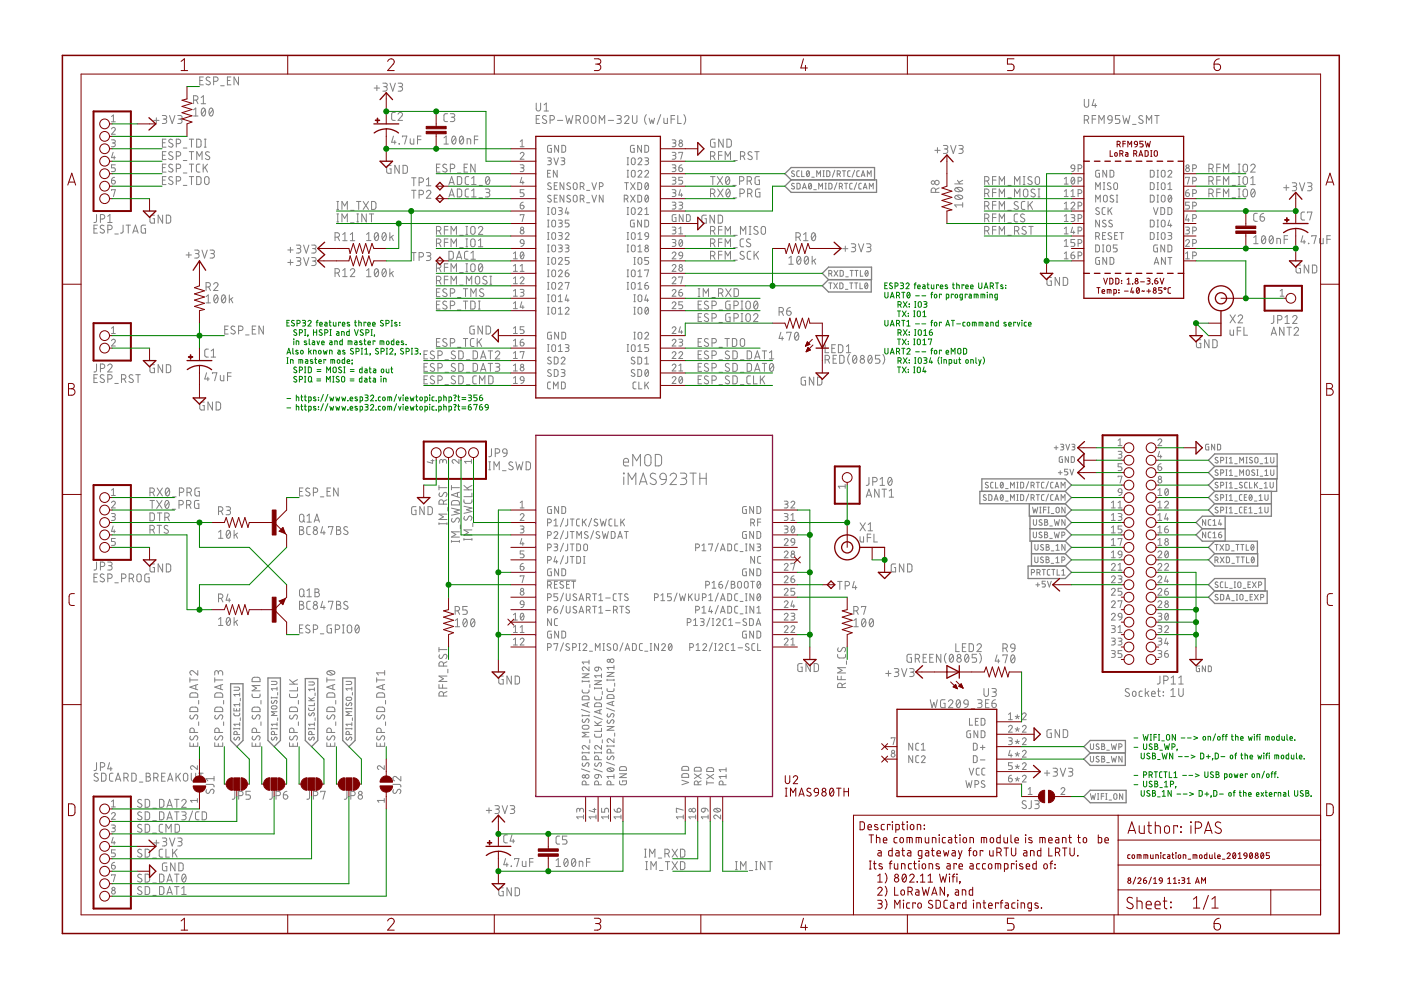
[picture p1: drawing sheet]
<svg xmlns="http://www.w3.org/2000/svg" width="297mm" height="210mm" viewBox="0 0 297 210" stroke-linecap="round" stroke-linejoin="round" font-family="sans-serif">
<g fill="none" stroke="#808080" stroke-width=".21">
<path d="M42.4 17.1h.5M43.1 16.3h-.7v1.7h.7M44.5 16.4a.43 .43 0 0 0-.6 0 .43 .43 0 0 0 0 .6l.5 .3a.43 .43 0 0 1 .1 .6 .43 .43 0 0 1-.7 0l-.1-.1M45.3 17.3h.5a.47 .47 0 0 0 .4-.5 .47 .47 0 0 0-.4-.5h-.5v1.7M46.8 18.2h.7M48.2 17.1h.6M49 16.3h-.8v1.7h.8M50.6 16.3v1.7l-1-1.7v1.7M79.3 18.7h1.2M79.9 18.1v1.1M81.2 17.6h.5a.37 .37 0 0 1 .4 .4 .37 .37 0 0 1-.4 .4h-.3M81.6 18.4a.48 .48 0 0 1 .5 .4 .48 .48 0 0 1-.5 .5h-.4"/>
<path d="M82.7 17.6l.6 1.7 .5-1.7M84.4 17.6h.6a.37 .37 0 0 1 .4 .4 .37 .37 0 0 1-.4 .4h-.4M84.9 18.4a.48 .48 0 0 1 .5 .4 .48 .48 0 0 1-.5 .5h-.5M23.6 27.3a.4 .4 0 0 1 .6-.3 .4 .4 0 0 1 .1 .7l-.7 .8h.8M23.6 29.7h.7l.1 .2-.1 .4h-.5M23.6 38.2h.5a.41 .41 0 0 1 .4 .5 .41 .41 0 0 1-.5 .3 .41 .41 0 0 1-.4-.4zM23.6 24.7l.4-.3v1.4M23.6 25.8h.8M24 32.3l-.4 1.1h.8M24 30.3a.4 .4 0 0 1 .4 .4 .4 .4 0 0 1-.4 .4h-.4M24.2 33.1v.7M24.3 37.6l-.4 .1-.3 .5"/>
<path d="M24.4 34.9h-.8v.7h.5a.41 .41 0 0 1 .4 .4 .41 .41 0 0 1-.4 .4h-.5M32.6 25.5h1.1M33.1 25v1.1M34.4 24.5h.6a.38 .38 0 0 1 .3 .4 .38 .38 0 0 1-.3 .4h-.4M34.4 30.3h.6M34.4 38.2h.6M34.4 32.9h.6M34.4 35.5h.6M34.9 25.3a.47 .47 0 0 1 .4 .4 .47 .47 0 0 1-.4 .5h-.5M35.2 29.5h-.8v1.7h.8M35.2 32.2h-.8v1.6h.8M35.2 34.8h-.8v1.7h.8"/>
<path d="M35.2 37.4h-.8v1.7h.8M35.9 24.5l.6 1.7 .6-1.7M36.6 32.3l-.6-.1-.2 .3 .2 .4 .5 .2a.42 .42 0 0 1 0 .7 .42 .42 0 0 1-.6-.1l-.2-.1M36.6 29.7l-.6-.2-.2 .4 .2 .3 .5 .3a.42 .42 0 0 1 0 .6 .42 .42 0 0 1-.6 0l-.2-.1M36.6 34.9l-.6-.1-.2 .4 .2 .3 .5 .3a.38 .38 0 0 1 .1 .5 .38 .38 0 0 1-.5 .1l-.4-.1M36.6 37.6l-.6-.1-.2 .3 .2 .3 .5 .3a.42 .42 0 0 1 0 .7 .42 .42 0 0 1-.6-.1l-.2-.1M37.4 33.1h.4a.48 .48 0 0 0 .5-.5 .48 .48 0 0 0-.5-.4h-.4v1.6M37.4 30.5h.4a.48 .48 0 0 0 .5-.5 .48 .48 0 0 0-.5-.5h-.4v1.7M37.4 35.7h.4a.47 .47 0 0 0 .5-.4 .47 .47 0 0 0-.5-.5h-.4v1.7M37.4 38.4h.4a.47 .47 0 0 0 .5-.5 .47 .47 0 0 0-.5-.5h-.4v1.7M37.7 24.5h.5a.38 .38 0 0 1 .4 .4 .38 .38 0 0 1-.4 .4h-.4M38.1 25.3a.47 .47 0 0 1 .5 .4 .47 .47 0 0 1-.5 .5h-.4"/>
<path d="M38.9 39.3h.7M38.9 34h.7M38.9 36.7h.7M38.9 31.4h.7M40.1 29.5h1M40.1 37.4h1M40.1 32.2h1M40.1 34.8h1M40.6 29.5v1.7M40.6 32.2v1.6M40.6 34.8v1.7M40.6 37.4v1.7"/>
<path d="M41 21.2h.5a.47 .47 0 0 0 .5-.4 .47 .47 0 0 0-.5-.5h-.5v1.7M41 23.3l.5-.4v1.7M41 24.6h1M41.6 21.2l.4 .8M41.7 29.5h.7l.2 .3v1.1l-.2 .3h-.7zM41.7 37.4l.7 .1 .2 .2v1.1l-.2 .3h-.7zM41.7 33.8v-1.6l.6 .9 .5-.9v1.6M42.4 34.8h-.5l-.3 .4 .1 1.1 .2 .1 .5 .1M42.7 20.7l.4-.4v1.7M42.7 22h.9M42.9 23l.2-.1a1 1 0 0 1 0 1.7 1.03 1.03 0 0 1-.2-1.6zM43.1 34.8v1.7"/>
<path d="M43.3 31.2h.4M43.3 29.5h.4M43.5 35.5l.5 1M43.5 37.6l.3-.2 .4 .2 .1 1.1a.48 .48 0 0 1-.5 .4 .48 .48 0 0 1-.4-.4zM43.5 23.3l-.7 .9M43.5 29.5v1.7M44 34.8l-.9 1M44.4 32.3a.43 .43 0 0 0-.6-.1 .43 .43 0 0 0-.1 .6l.6 .3a.39 .39 0 0 1 .1 .6 .39 .39 0 0 1-.5 .1l-.4-.2M44.5 23l.3-.1a1 1 0 0 1 0 1.7 1.03 1.03 0 0 1-.3-1.6zM45.1 23.3l-.7 .9M82.9 35.1h-.5l-.4 .2v1.1l.2 .3h.7v-.9h-.3M83.4 28.9l-.4 1.3h1"/>
<path d="M83.7 29.8v.7M83.8 23.8l-.5 .1-.3 .3 .1 1.1 .2 .2h.5M84.4 24.2a.46 .46 0 0 1 .6-.3 .46 .46 0 0 1 .2 .7l-.8 .9h.9M84.6 30.5h.1zM84.6 35.1v1.6l-.9-1.6v1.6M85.3 29v-.1h1l-.5 1.6M85.4 35.1h.7l.3 .2v1.2l-.3 .2h-.7zM87 29.4v1l.3 .1h.4v-1.1M87.3 37.7h.9M87.7 37.7v1.7M88.5 29.6h.8M88.9 38.7h.4a.48 .48 0 0 0 .5-.5 .48 .48 0 0 0-.5-.5h-.4v1.7"/>
<path d="M89.3 28.9h-.8v1.6M90.4 39.4h1M90.4 38.1l.5-.4v1.7M92.5 35.5h.6M93.3 34.8h-.8v1.7h.8M94.1 30.5h1M94.1 29.2l.5-.3v1.6M94.7 34.9a.42 .42 0 0 0-.6-.1 .42 .42 0 0 0-.1 .6l.6 .4a.38 .38 0 0 1 .1 .5 .38 .38 0 0 1-.5 .1l-.3-.1M94.9 24.1h-.5l-.3 .4v1.1l.3 .2h.5M95.2 39.1l.6-1.7 .5 1.7M95.3 38.7h.9M95.5 24.1h.6a.37 .37 0 0 1 .3 .4 .37 .37 0 0 1-.3 .3h-.4"/>
<path d="M95.5 35.7h.5a.47 .47 0 0 0 .4-.4 .47 .47 0 0 0-.4-.5h-.5v1.7M95.9 24.8a.47 .47 0 0 1 .5 .5 .47 .47 0 0 1-.5 .5h-.4M96 29l.2-.1a1 1 0 0 1 0 1.6 1.07 1.07 0 0 1-.2-1.5zM96.6 29.2l-.8 1M97 37.4l.6 .1 .3 .2v1l-.3 .4h-.6zM97 36.7h.7M97.6 29l.3-.1a1 1 0 0 1 0 1.6 1.03 1.03 0 0 1-.3-1.5zM98.2 29.2l-.7 1M98.4 35.5h.6M99 30.5v-1.1l.8 .1v1M99.1 34.8h-.7v1.7h.7M99.4 37.4l-.5 .1-.3 .3 .1 1.1 .2 .2h.5"/>
<path d="M100 39.1h.9M100 37.8l.5-.4v1.7M100.6 29.6h.7M100.7 34.8v1.7l-.9-1.7v1.7M101.3 28.9h-.7v1.6M101.6 39.3h.7M103.1 37.5l.3-.1a1 1 0 0 1 0 1.7 1.08 1.08 0 0 1-.3-1.6zM103.8 37.8l-.8 1M110.3 34.9l.6 .1 .2 .2-.2 .4h-.5M110.3 32.6a.4 .4 0 0 1 .6-.3 .4 .4 0 0 1 .1 .7l-.7 .8h.8M110.3 30l.4-.3v1.4M110.3 31.1h.8"/>
<path d="M110.6 37.6l-.3 1.1h.8M110.7 35.6a.4 .4 0 0 1 .4 .4 .4 .4 0 0 1-.4 .4h-.4M110.8 38.4v.6M113.7 21.9v1.2a.47 .47 0 0 0 .5 .4 .47 .47 0 0 0 .4-.4v-1.2M113.7 25.3h.5M114.4 24.5h-.7v1.7h.7M115.4 22.2l.4-.3v1.6M115.4 23.5h.9M115.8 24.6a.43 .43 0 0 0-.6 0 .43 .43 0 0 0 0 .6l.5 .3a.42 .42 0 0 1 .1 .6 .42 .42 0 0 1-.7 0l-.1-.1M116.1 33.5h.6l.2 .2-.2 .4h-.5M116.1 36.7h.5M116.5 34.1a.41 .41 0 0 1 .4 .4 .41 .41 0 0 1-.4 .4h-.4"/>
<path d="M116.6 25.4h.5a.48 .48 0 0 0 .5-.4 .48 .48 0 0 0-.5-.5h-.5v1.7M116.7 36.1h-.6v1.4h.6M116.8 38.9a.37 .37 0 0 0-.5-.1 .37 .37 0 0 0-.1 .5l.5 .3a.34 .34 0 0 1 .2 .4 .34 .34 0 0 1-.5 .2l-.3-.2M116.9 30.8h-.6l-.2 .2v1l.2 .3h.6v-.8h-.3M117.4 33.5l.5 1.4 .5-1.4M117.5 39.4h.5M118.1 36.1v1.4l-.8-1.4v1.4M118.2 38.7h-.7v1.5h.7M118.2 25.5h1.1M118.4 30.8v1.5l-.8-1.5v1.5M118.9 33.5h.7l.1 .2-.1 .4h-.5M119.1 30.8l.6 .1 .2 .2v.9l-.2 .2-.6 .1z"/>
<path d="M119.3 34.1a.41 .41 0 0 1 .4 .4 .41 .41 0 0 1-.4 .4h-.4M119.5 38.7v1.5l-.8-1.5v1.5M120 24.5l.3 1.7 .4-1.1 .4 1.1 .4-1.7M120.9 38.9a.37 .37 0 0 0-.5-.1 .37 .37 0 0 0-.1 .5l.5 .3a.4 .4 0 0 1 0 .6 .4 .4 0 0 1-.6-.2M121.7 38.9l.3-.2 .2 .2 .2 .9a.41 .41 0 0 1-.4 .4 .41 .41 0 0 1-.5-.4zM122.1 25.4h.5a.48 .48 0 0 0 .5-.4 .48 .48 0 0 0-.5-.5h-.5v1.7M122.7 25.4l.4 .8M123 39.6h.4a.41 .41 0 0 0 .4-.5 .41 .41 0 0 0-.4-.4h-.4v1.5M123.5 39.6l.3 .6M123.9 24.6l.3-.1 .3 .1 .2 1.1a.48 .48 0 0 1-.5 .5 .48 .48 0 0 1-.5-.5zM125.5 38.7l.5 1.5 .5-1.5M125.5 24.6l.3-.1 .4 .1 .1 1.1a.48 .48 0 0 1-.5 .5 .48 .48 0 0 1-.4-.5z"/>
<path d="M127.1 26.2v-1.7l.5 .9 .6-.9v1.7M127.1 39.6h.4a.41 .41 0 0 0 .4-.5 .41 .41 0 0 0-.4-.4h-.4v1.5M129 25.5h1.1M130.8 24.5h.6a.38 .38 0 0 1 .3 .4 .38 .38 0 0 1-.3 .4h-.4M131.3 25.3a.47 .47 0 0 1 .4 .4 .47 .47 0 0 1-.4 .5h-.5M132.4 24.9a.46 .46 0 0 1 .7-.4 .46 .46 0 0 1 .1 .8l-.8 .9h.9M132.4 38.7h.8M132.8 38.7v1.5M133 37.5h.3M133 36.1h.3M133 34.9h.3M133 33.5h.3"/>
<path d="M133.1 33.5v1.4M133.1 36.1v1.4M133.7 38.7l1 1.5M134 33.6l.3-.1 .3 .1 .1 .9a.4 .4 0 0 1-.4 .4 .4 .4 0 0 1-.4-.4zM134 36.2h.6l.1 .9a.4 .4 0 0 1-.4 .4 .4 .4 0 0 1-.4-.4zM134.1 24.5v1.2a.48 .48 0 0 0 .5 .5 .48 .48 0 0 0 .4-.5v-1.2M134.5 30.8h-.6l-.2 .2v1l.2 .3h.6v-.8h-.3M134.7 38.7l-1 1.5M135.2 38.7l.6 .1 .2 .2v.9l-.2 .3h-.6zM135.3 33.8a.4 .4 0 0 1 .5-.3 .4 .4 0 0 1 .2 .6l-.7 .8h.8M135.3 36.4a.4 .4 0 0 1 .5-.3 .4 .4 0 0 1 .2 .6l-.7 .8h.8M136 30.8v1.5l-.8-1.5v1.5"/>
<path d="M136.7 33.5h.6l.2 .2-.2 .4h-.4M136.7 36.4a.39 .39 0 0 1 .6-.3 .39 .39 0 0 1 .1 .6l-.7 .8h.8M136.7 30.8l.6 .1 .2 .2v.8l-.2 .3-.6 .1zM136.9 38.8l.2-.1a.86 .86 0 0 1 0 1.5 .91 .91 0 0 1-.2-1.4zM137 24.3a1.6 1.6 0 0 0 0 2.1M137.1 34.1a.41 .41 0 0 1 .4 .4 .41 .41 0 0 1-.4 .4h-.4M137.4 39.1l-.6 .8M137.6 25.1l.3 1.1 .3-.8 .3 .8 .3-1.1M140.1 24.3l-.8 2.1M140.8 25.1v.9l.2 .2h.5v-1.1M142.3 25.3h.7M142.5 32.3h.6l.2 .3-.2 .3-.4 .1"/>
<path d="M142.5 34.9l.6 .1 .2 .2-.2 .4h-.4M142.5 37.6h.6l.2 .2-.2 .4h-.4M142.5 29.7h.6l.2 .2-.2 .4h-.4M142.9 33a.4 .4 0 0 1 .4 .4 .4 .4 0 0 1-.4 .4h-.4M142.9 35.6a.4 .4 0 0 1 .4 .4 .4 .4 0 0 1-.4 .4h-.4M142.9 38.2a.4 .4 0 0 1 .4 .4 .4 .4 0 0 1-.4 .4h-.4M142.9 30.3a.4 .4 0 0 1 .4 .4 .4 .4 0 0 1-.4 .4h-.4M143 24.5h-.7v1.7M143.7 24.5v1.7h.7M143.9 35.6h.5a.4 .4 0 0 1 .3 .4 .4 .4 0 0 1-.4 .4 .4 .4 0 0 1-.4-.4zM143.9 32.5v-.2h.8l-.4 1.5M144.6 34.9l-.5 .3-.2 .4"/>
<path d="M144.7 37.6h-.8v.6h.5a.41 .41 0 0 1 .3 .4 .41 .41 0 0 1-.3 .4h-.5M145 24.3a1.6 1.6 0 0 1 0 2.1M150.6 33.1h.5a.48 .48 0 0 0 .5-.5 .48 .48 0 0 0-.5-.4h-.5v1.6M150.6 37.4h1M151.1 37.4v1.7M151.2 33.1l.4 .7M151.6 29.5h-.6l-.3 .2-.1 1.1 .3 .4h.7v-.9h-.3M152.1 37.4l1.1 1.7M152.3 32.9h.8M153.1 32.2h-.8v1.6M153.2 37.4l-1.1 1.7M153.3 29.5v1.7l-.9-1.7v1.7"/>
<path d="M153.8 33.8v-1.6l.5 .9 .6-.9v1.6M154 37.5l.3-.1a1 1 0 0 1 0 1.7 1.1 1.1 0 0 1-.3-1.6zM154.1 29.5h.7l.2 .3 .1 .9-.3 .5h-.7zM154.6 37.8l-.7 1M155.3 39.3h.8M155.6 34h.7M156.8 38.4h.5a.47 .47 0 0 0 .4-.5 .47 .47 0 0 0-.4-.5h-.5v1.7M157 33.1h.5a.48 .48 0 0 0 .4-.5 .48 .48 0 0 0-.4-.4h-.5v1.6M157.6 33.1l.3 .7M158.4 38.4h.5a.47 .47 0 0 0 .4-.5 .47 .47 0 0 0-.4-.5h-.5v1.7M159 38.4l.3 .7M159.4 32.3a.43 .43 0 0 0-.6-.1 .43 .43 0 0 0-.1 .6l.6 .3a.42 .42 0 0 1 .1 .7 .42 .42 0 0 1-.7-.1l-.1-.1"/>
<path d="M160 32.2h1M160.5 32.2v1.6M161 37.4l-.7 .1-.2 .2v1.2l.2 .2h.7v-.9h-.3M168.4 36.3a.3 .3 0 0 0-.5 0 .3 .3 0 0 0 .1 .4l.3 .2a.33 .33 0 0 1 0 .6 .33 .33 0 0 1-.5-.2M168.4 39a.3 .3 0 0 0-.5-.1 .3 .3 0 0 0 .1 .5l.3 .2a.33 .33 0 0 1 0 .5 .33 .33 0 0 1-.5-.2M169 38.9h.5l.1 .2v.8l-.1 .1-.5 .1zM169.5 36.2l-.4 .1-.2 .2 .1 .8 .5 .1M170 36.2v1.2h.5M170.2 39.8h.7M171.1 36.3l.1-.1a.62 .62 0 0 1 .4 .6 .62 .62 0 0 1-.4 .6l-.2-.6zM171.6 38.9a.6 .6 0 0 1 .5 .6 .6 .6 0 0 1-.5 .5l-.2-.5zM171.6 36.5l-.6 .7"/>
<path d="M172 39.1l-.5 .7M172.1 37.6h.5M173.2 37.4v-1.2l.4 .7 .4-.7v1.2M174.5 37.4h.3M174.5 36.2h.3M174.6 36.2v1.2M174.9 38.9h.3M175.1 38.9v1.2M175.3 36.2l.6 .2v.8l-.2 .2h-.4zM175.7 38.9h.5l.2 .2v.7l-.2 .2-.5 .1zM177 36.1l-.5 1.5M177.4 38.7l-.5 1.5"/>
<path d="M177.5 36.9l.6-.1v-.5l-.6-.1v1.2M177.9 36.9l.3 .5M177.9 39.5l.6-.1v-.4l-.6-.1v1.2M178.4 39.5l.2 .6M178.6 36.2h.7M178.9 36.2v1.2M179 38.9h.7M179.4 38.9v1.2M180.3 36.2l-.4 .1-.2 .2 .1 .9h.5M180.7 38.9h-.4l-.2 .2 .1 .8 .5 .2M181.2 36.1l-.5 1.5M181.6 38.7l-.5 1.5"/>
<path d="M182.2 36.2l-.4 .1-.1 .2v.8l.5 .1M182.6 37.4l.4-1.2 .4 1.2M182.6 38.9h-.4l-.1 .2v.8l.5 .2M182.7 37.1h.6M183.1 39.8h.6M183.9 37.4v-1.2l.4 .7 .4-.7v1.2M198.2 31.9h1.1M198.8 31.3v1.1M199.1 39.8l-.7 .4M200 30.8h.6a.37 .37 0 0 1 .4 .4 .37 .37 0 0 1-.4 .4h-.4M200.5 31.6a.48 .48 0 0 1 .5 .5 .48 .48 0 0 1-.5 .4h-.5M201.5 30.8l.6 1.7 .6-1.7"/>
<path d="M202.4 39h1.7M202.5 39.9a1.03 1.03 0 0 1 1.6 .3 1 1 0 0 1-1.7 0zM202.8 39.8l.9 .8M203 38.2l.5 .8M203.3 30.8h.5a.37 .37 0 0 1 .4 .4 .37 .37 0 0 1-.4 .4h-.3M203.8 31.6a.48 .48 0 0 1 .4 .5 .48 .48 0 0 1-.4 .4h-.5M204.1 38.2l-.8 .5M208.8 38.4h.4a.47 .47 0 0 0 .5-.5 .47 .47 0 0 0-.5-.5h-.4v1.7M209.3 38.4l.4 .7M210.4 38.2h.8M211.2 37.4h-.8v1.7M211.9 39.1v-1.7l.5 1 .6-1v1.7"/>
<path d="M213.7 39.3h.7M215.1 39.1v-1.7l.6 1 .5-1v1.7M216.9 37.4h.4M216.9 39.1h.4M217.1 37.4v1.7M218.8 37.6a.43 .43 0 0 0-.7-.1 .43 .43 0 0 0 0 .6l.6 .3a.42 .42 0 0 1 0 .7 .42 .42 0 0 1-.6-.1l-.2-.1M219.6 37.6l.3-.2 .4 .2 .1 1.1a.47 .47 0 0 1-.5 .4 .47 .47 0 0 1-.4-.4zM225.7 39h.8M225.7 37.9l.4-.3v1.4M227.2 35.1h.6l.1 .7-.7-.2zM227.3 37.7l.2-.1a.84 .84 0 0 1 0 1.4 .88 .88 0 0 1-.2-1.3zM227.8 37.9l-.6 .8"/>
<path d="M227.9 35.8l-.3 .5-.4 .1M228.6 38.4h.4a.4 .4 0 0 0 .4-.4 .4 .4 0 0 0-.4-.4h-.4v1.4M228.6 35.8h.4a.4 .4 0 0 0 .4-.5 .4 .4 0 0 0-.4-.4h-.4v1.5M229.9 21.1v1.2a.47 .47 0 0 0 .5 .5 .47 .47 0 0 0 .4-.5v-1.2M229.9 25.4h.5a.48 .48 0 0 0 .4-.4 .48 .48 0 0 0-.4-.5h-.5v1.7M230.5 25.4l.3 .8M231.6 25.3h.7M231.9 21.1l-.3 1.3h.9M232.2 22v.8M232.3 24.5h-.7v1.7M233 26.2v-1.7l.6 .9 .5-.9v1.7M233.1 36.1h-.6l-.2 .2v.9l.2 .3h.6v-.8h-.2"/>
<path d="M233.9 38.7h.3M234.1 38.7v1.5M234.6 36.1v1.4l-.8-1.4v1.4M235 24.6l.3-.1 .4 .1 .1 .8-.8-.1-.1-.3zM235.4 36.1h.5l.2 .2 .1 .8-.3 .4h-.5zM235.5 38.9l-.4-.2-.3 .4 .1 .2 .5 .3a.4 .4 0 0 1 0 .6 .4 .4 0 0 1-.6-.2M235.8 25.4l-.1 .5-.6 .3M236.3 38.9l.2-.2 .3 .2 .1 .9a.4 .4 0 0 1-.4 .4 .4 .4 0 0 1-.4-.4zM237.4 24.5h-.9v.8h.5a.47 .47 0 0 1 .4 .4 .47 .47 0 0 1-.4 .5h-.5M238.1 24.5l.3 1.7 .4-1.1 .4 1.1 .4-1.7M240.1 26.4h.8M242.3 24.6a.43 .43 0 0 0-.7 0 .43 .43 0 0 0 .1 .6l.5 .3a.42 .42 0 0 1 0 .6 .42 .42 0 0 1-.6 0l-.2-.1"/>
<path d="M243.1 26.2v-1.7l.5 .9 .6-.9v1.7M243.9 36.1h.6l.2 .2v.8l-.2 .4h-.6zM243.9 38.7l.6 .1 .2 .2v.8l-.2 .4h-.6zM244.8 24.5h1M245.3 24.5v1.7M245.3 38.7h.3M245.3 37.5h.3M245.3 36.1h.3M245.5 36.1v1.4M245.5 38.7v1.5M246.3 36.2h.6l.1 .9a.4 .4 0 0 1-.4 .4 .4 .4 0 0 1-.4-.4zM246.3 38.9l.3-.2 .3 .2 .1 .9a.4 .4 0 0 1-.4 .4 .4 .4 0 0 1-.4-.4z"/>
<path d="M247.6 36.4a.4 .4 0 0 1 .6-.3 .4 .4 0 0 1 .1 .6l-.7 .8h.9M247.6 39.1l.5-.4v1.5M251.4 37.7v-.1h.8l-.4 1.4M252.9 35.8h.4a.4 .4 0 0 0 .4-.5 .4 .4 0 0 0-.4-.4h-.4v1.5M252.9 38.4h.4a.4 .4 0 0 0 .4-.4 .4 .4 0 0 0-.4-.4h-.4v1.4M256.3 35.7h.5a.47 .47 0 0 0 .4-.4 .47 .47 0 0 0-.4-.5h-.5v1.7M256.3 38.4h.5a.47 .47 0 0 0 .4-.5 .47 .47 0 0 0-.4-.5h-.5v1.7M256.9 35.7l.3 .8M256.9 38.4l.3 .7M258 38.2h.7M258 35.5h.7M258.7 37.4h-.7v1.7"/>
<path d="M258.7 34.8h-.7v1.7M259.4 36.5v-1.7l.6 .9 .5-.9v1.7M259.4 39.1v-1.7l.6 1 .5-1v1.7M261.2 39.3h.8M261.2 36.7h.8M262.5 37.4h.4M262.5 39.1h.4M262.5 34.8h.4M262.5 36.5h.4M262.7 34.8v1.7M262.7 37.4v1.7M263.7 34.9l.3-.1 .4 .1 .1 1.1a.48 .48 0 0 1-.5 .5 .48 .48 0 0 1-.5-.5z"/>
<path d="M263.7 37.6l.3-.2 .4 .2 .1 1.1a.48 .48 0 0 1-.5 .4 .48 .48 0 0 1-.5-.4zM265.2 35.2a.46 .46 0 0 1 .6-.4 .46 .46 0 0 1 .2 .7l-.8 1h.9M265.2 39.1h.9M265.2 37.8l.4-.4v1.7M272.2 39.8h1.1M272.7 39.2v1.2M274 38.8h.5a.38 .38 0 0 1 .4 .3 .38 .38 0 0 1-.4 .4h-.3M274.4 39.5a.47 .47 0 0 1 .5 .5 .47 .47 0 0 1-.5 .4h-.4M275.5 38.8l.6 1.6 .5-1.6M277.2 38.8h.6a.38 .38 0 0 1 .4 .3 .38 .38 0 0 1-.4 .4h-.4M277.7 39.5a.47 .47 0 0 1 .5 .5 .47 .47 0 0 1-.5 .4h-.5M19.9 48.5h.6"/>
<path d="M20.5 45.5l-.1 1.4-.2 .3h-.3M20.7 47.7h-.8v1.7h.8M21.3 46.4h.5a.48 .48 0 0 0 .4-.4 .48 .48 0 0 0-.4-.5h-.5v1.7M22.1 47.9a.43 .43 0 0 0-.7-.1 .43 .43 0 0 0 0 .7l.5 .2a.39 .39 0 0 1 .2 .6 .39 .39 0 0 1-.5 .1l-.4-.2M22.8 47.2h1M22.8 45.9l.5-.4v1.7M22.9 48.7h.4a.48 .48 0 0 0 .5-.5 .48 .48 0 0 0-.5-.5h-.4v1.7M23.6 40.4v-.2h.8l-.4 1.5M24.3 49.6h.8M26.1 47.7v1.5l-.2 .2h-.4M26.7 47.7h1M27.2 47.7v1.7"/>
<path d="M28.2 49.4l.5-1.7 .6 1.7M28.3 49h.8M30.9 47.7h-.6l-.3 .3v1.2l.2 .2h.7v-.9h-.3M32.7 45.6h-.5l-.4 .2v1.1l.2 .4h.7v-.9h-.3M34.5 45.6v1.7l-1-1.7v1.7M35.3 45.6l.6 .1 .3 .2v1.1l-.3 .3h-.6zM39.5 54.1h1.1M40 53.5v1.1M41.3 53h.5a.37 .37 0 0 1 .4 .4 .37 .37 0 0 1-.4 .4h-.3M41.8 53.8a.48 .48 0 0 1 .4 .4 .48 .48 0 0 1-.4 .5h-.5M42.8 53l.6 1.7 .5-1.7M44.5 53h.6a.37 .37 0 0 1 .4 .4 .37 .37 0 0 1-.4 .4h-.4"/>
<path d="M45 53.8a.48 .48 0 0 1 .5 .4 .48 .48 0 0 1-.5 .5h-.5M61 53h1.1M61 55.6h1.1M61.6 52.4v1.2M61.6 55.1v1.1M62.8 52h.6a.37 .37 0 0 1 .4 .3 .37 .37 0 0 1-.4 .4h-.4M62.8 54.6h.6a.37 .37 0 0 1 .4 .4 .37 .37 0 0 1-.4 .4h-.4M63.3 52.7a.48 .48 0 0 1 .5 .5 .48 .48 0 0 1-.5 .5h-.5M63.3 55.4a.48 .48 0 0 1 .5 .4 .48 .48 0 0 1-.5 .5h-.5M64.4 52l.5 1.7 .6-1.7M64.4 54.6l.5 1.7 .6-1.7M66.1 52h.6a.37 .37 0 0 1 .3 .3 .37 .37 0 0 1-.3 .4h-.4"/>
<path d="M66.1 54.6h.6a.37 .37 0 0 1 .3 .4 .37 .37 0 0 1-.3 .4h-.4M66.6 52.7a.48 .48 0 0 1 .4 .5 .48 .48 0 0 1-.4 .5h-.5M66.6 55.4a.48 .48 0 0 1 .4 .4 .48 .48 0 0 1-.4 .5h-.5M71 50.3h.5a.48 .48 0 0 0 .5-.5 .48 .48 0 0 0-.5-.5h-.5v1.7M71 57.9h.5a.47 .47 0 0 0 .5-.5 .47 .47 0 0 0-.5-.4h-.5v1.7M71.4 42.7h.4M71.4 44.4h.4M71.4 45.4h.4M71.4 47.1h.4M71.6 50.3l.4 .7M71.6 57.9l.4 .8M71.6 42.7v1.7"/>
<path d="M71.6 45.4v1.7M72.5 44.4v-1.7l.6 1 .5-1v1.7M72.5 47.1v-1.7l.6 .9 .5-.9v1.7M72.7 58.7h.9M72.7 51h.9M72.7 49.7l.4-.4v1.7M72.7 57.3l.4-.3v1.7M74.3 57.3a.46 .46 0 0 1 .6-.3 .46 .46 0 0 1 .2 .7l-.8 1h.9M74.3 51h.9M74.3 49.7l.4-.4v1.7M74.3 44.6h.8M74.3 47.2h.8"/>
<path d="M75.6 42.7h.9M75.6 45.4h.4M75.6 47.1h.4M75.8 45.4v1.7M76.1 42.7v1.7M77 42.7l1.1 1.7M77.7 45.4v1.7l-1-1.7v1.7M77.7 49.7l.5-.4v1.7M77.7 57.4l.5-.4v1.7M77.7 51h1M77.7 58.7h1M78.1 42.7l-1.1 1.7"/>
<path d="M78.3 45.4h.9M78.8 45.4v1.7M78.8 42.7l.6 .1 .3 .2v.9l-.3 .5h-.6zM79.6 49.4l.2-.1a1 1 0 0 1 0 1.7 1.05 1.05 0 0 1-.2-1.6zM79.6 57.1l.2-.1a1 1 0 0 1 0 1.7 1.05 1.05 0 0 1-.2-1.6zM80.2 49.7l-.8 .9M80.2 57.4l-.8 .9M81.2 49.4l.2-.1a1 1 0 0 1 0 1.7 1.05 1.05 0 0 1-.2-1.6zM81.2 57.1l.2-.1a1 1 0 0 1 0 1.7 1.05 1.05 0 0 1-.2-1.6zM81.8 49.7l-.7 .9M81.8 57.4l-.7 .9M82.7 49.3v1.7"/>
<path d="M82.7 57v1.7M83 50.2l.4 .8M83 57.9l.4 .8M83.4 49.9l-.7 .5M83.4 57.6l-.7 .5M87.3 40.3h.9M87.3 53.6h.9M87.7 40.3v1.7M87.7 53.6v1.6M88.9 41.3h.4a.47 .47 0 0 0 .5-.5 .47 .47 0 0 0-.5-.5h-.4v1.7M88.9 54.5h.4a.47 .47 0 0 0 .5-.5 .47 .47 0 0 0-.5-.4h-.4v1.6M90.4 40.7a.46 .46 0 0 1 .7-.3 .46 .46 0 0 1 .1 .7l-.8 .9h1"/>
<path d="M90.4 53.6h.6a.37 .37 0 0 1 .4 .3 .37 .37 0 0 1-.4 .4h-.4M90.9 54.3a.48 .48 0 0 1 .5 .5 .48 .48 0 0 1-.5 .4h-.5M92.5 59.5h.5a.47 .47 0 0 0 .5-.5 .47 .47 0 0 0-.5-.4h-.5v1.7M92.5 56.9h.5a.47 .47 0 0 0 .5-.5 .47 .47 0 0 0-.5-.5h-.5v1.7M92.5 48.9h.5a.47 .47 0 0 0 .5-.4 .47 .47 0 0 0-.5-.5h-.5v1.7M92.5 51.6h.5a.47 .47 0 0 0 .5-.5 .47 .47 0 0 0-.5-.4h-.5v1.6M93.1 59.5l.4 .8M93.1 56.9l.4 .7M93.1 48.9l.4 .8M93.1 51.6l.4 .7M94.2 51.4h.8M94.2 48.7h.8"/>
<path d="M94.2 59.3h.8M94.2 56.7h.8M95 58.6h-.8v1.7M95 48h-.8v1.7M95 50.7h-.8v1.6M95 55.9h-.8v1.7M95.2 53.3h.6l.3 .3v1.1l-.3 .2-.6 .1zM95.2 41.8l.6-1.7 .5 1.7M95.3 41.3h.9M95.6 49.7v-1.7l.6 .9 .6-.9v1.7M95.6 52.3v-1.6l.6 .9 .6-.9v1.6M95.6 57.6v-1.7l.6 1 .6-1v1.7"/>
<path d="M96.8 55l.5-1.7 .6 1.7M96.9 54.5h.9M97 40.1h.6l.3 .3v.9l-.3 .4-.6 .1zM97.5 49.9h.7M97.5 52.5h.7M97.5 57.8h.7M98.8 48h.3M98.8 49.7h.3M98.8 50.7h.3M98.8 52.3h.3M98.8 55.9h.3M98.8 57.6h.3"/>
<path d="M99 48v1.7M99 50.7v1.6M99 55.9v1.7M99.2 53.3h-.5l-.2 .4v1l.2 .2 .5 .1M99.4 40.1h-.5l-.3 .3 .1 1.1 .2 .2 .5 .1M99.8 55h1M99.8 53.7l.5-.4v1.7M99.9 56.1l.4-.2 .3 .2 .1 1a.47 .47 0 0 1-.4 .5 .47 .47 0 0 1-.5-.5zM99.9 48.1l.4-.1 .3 .1 .1 1.1a.47 .47 0 0 1-.4 .5 .47 .47 0 0 1-.5-.5zM99.9 50.8l.4-.1 .3 .1 .1 1.1a.47 .47 0 0 1-.4 .4 .47 .47 0 0 1-.5-.4zM100 41.8h.9M100 40.4l.5-.3v1.7"/>
<path d="M100.9 58.7l.3-.1 .4 .1 .1 1.1a.47 .47 0 0 1-.5 .5 .47 .47 0 0 1-.4-.5zM101.4 48.4a.46 .46 0 0 1 .7-.4 .46 .46 0 0 1 .1 .7l-.8 1h1M101.4 52.3h1M101.4 51l.5-.3v1.6M101.6 42h.7M101.6 56l.3-.1a1 1 0 0 1 0 1.7 1.05 1.05 0 0 1-.3-1.6zM102.3 56.3l-.8 .9M102.9 40.1h.6a.38 .38 0 0 1 .4 .3 .38 .38 0 0 1-.4 .4h-.4M103.2 58.7l-.6-.1-.2 .3 .1 .3 .6 .3a.43 .43 0 0 1 .1 .7 .43 .43 0 0 1-.7 0l-.2-.2M103.4 40.8a.47 .47 0 0 1 .5 .5 .47 .47 0 0 1-.5 .5h-.5M103.9 58.6h.3M104.1 58.6v1.7"/>
<path d="M108.9 59l.4-.3v1.5M108.9 53.7l.4-.3v1.5M108.9 56.4l.4-.3v1.4M108.9 54.9h.8M108.9 57.5h.8M110.3 43.5h.5a.4 .4 0 0 1 .3 .5 .4 .4 0 0 1-.4 .3 .4 .4 0 0 1-.4-.4zM110.3 59a.39 .39 0 0 1 .6-.3 .39 .39 0 0 1 .1 .7l-.7 .8h.8M110.3 56.4l.4-.3v1.4M110.3 45.7v-.2h.8l-.4 1.5M110.3 57.5h.8M110.4 50.9l.3-.1 .3 .1 .1 .7-.7-.1zM110.5 53.5l.1-.1a.74 .74 0 0 1 .5 .8 .74 .74 0 0 1-.5 .7l-.3-.7z"/>
<path d="M110.9 42.9l-.3 .1-.3 .5M111 53.7l-.6 .9M111.1 40.2h-.8v.7h.5a.41 .41 0 0 1 .3 .4 .41 .41 0 0 1-.3 .4h-.5M111.1 51.6l-.3 .5-.4 .1M116.1 56h.3M116.1 51.9h.3M116.1 54.6h.3M116.1 58.7h.3M116.1 45.5h.3M116.1 44h.3M116.1 48.1h.3M116.1 46.7h.3"/>
<path d="M116.1 50.8h.3M116.1 49.3h.3M116.1 53.4h.3M116.1 59.9h.3M116.1 57.2h.3M116.2 44v1.5M116.2 46.7v1.4M116.2 49.3v1.5M116.2 51.9v1.5M116.2 54.6v1.4M116.2 57.2v1.5M116.2 59.9v1.4"/>
<path d="M116.8 41.5l-.2-.1a.34 .34 0 0 0-.4 .1 .34 .34 0 0 0 .1 .5l.4 .2a.39 .39 0 0 1 0 .6 .39 .39 0 0 1-.6-.2M117.1 44.2l.3-.2 .3 .2 .1 .9a.4 .4 0 0 1-.4 .4 .4 .4 0 0 1-.4-.4zM117.1 46.8h.6l.1 .9a.4 .4 0 0 1-.4 .4 .4 .4 0 0 1-.4-.4zM117.1 49.4h.6l.1 1a.4 .4 0 0 1-.4 .4 .4 .4 0 0 1-.4-.4zM117.1 52.1l.3-.2 .3 .2 .1 .9a.4 .4 0 0 1-.4 .4 .4 .4 0 0 1-.4-.4zM117.1 60h.6l.1 .9a.4 .4 0 0 1-.4 .4 .4 .4 0 0 1-.4-.4zM117.1 54.7l.3-.1 .3 .1 .1 .9a.4 .4 0 0 1-.4 .4 .4 .4 0 0 1-.4-.4zM117.1 57.3h.6l.1 1a.4 .4 0 0 1-.4 .4 .4 .4 0 0 1-.4-.4zM117.5 42h.5M118.2 41.4h-.7v1.4h.7M118.4 44l.6 .1 .2 .2-.2 .3-.4 .1M118.4 46.7h.6l.2 .2-.2 .4h-.4"/>
<path d="M118.4 49.3h.6l.2 .3-.2 .3-.4 .1M118.4 51.9l.6 .1 .2 .2-.2 .4h-.4M118.4 54.9a.41 .41 0 0 1 .6-.3 .41 .41 0 0 1 .1 .6l-.7 .8h.8M118.4 57.6a.4 .4 0 0 1 .6-.4 .4 .4 0 0 1 .1 .7l-.7 .8h.8M118.8 44.7a.4 .4 0 0 1 .4 .4 .4 .4 0 0 1-.4 .4h-.4M118.8 47.3a.4 .4 0 0 1 .4 .4 .4 .4 0 0 1-.4 .4h-.4M118.8 50a.4 .4 0 0 1 .4 .4 .4 .4 0 0 1-.4 .4h-.4M118.8 52.6a.4 .4 0 0 1 .4 .4 .4 .4 0 0 1-.4 .4h-.4M119.5 41.4v1.4l-.8-1.4v1.4M119.8 49.6a.39 .39 0 0 1 .6-.3 .39 .39 0 0 1 .1 .7l-.7 .8h.8M119.8 51.9l.7 .1 .1 .2-.1 .4h-.5M119.8 57.9h.5a.4 .4 0 0 1 .3 .4 .4 .4 0 0 1-.4 .4 .4 .4 0 0 1-.4-.4z"/>
<path d="M120.2 44l-.4 1.1h.8M120.2 52.6a.4 .4 0 0 1 .4 .4 .4 .4 0 0 1-.4 .4h-.4M120.4 44.8v.7M120.5 57.2l-.5 .3-.2 .4M120.6 46.7h-.8v.6h.5a.41 .41 0 0 1 .4 .4 .41 .41 0 0 1-.4 .4h-.5M120.6 54.6h-.8v.6h.5a.41 .41 0 0 1 .4 .4 .41 .41 0 0 1-.4 .4h-.5M120.9 41.5l-.2-.1a.34 .34 0 0 0-.4 .1 .34 .34 0 0 0 .1 .5l.4 .2a.4 .4 0 0 1 0 .7 .4 .4 0 0 1-.6-.3M121.7 41.5l.3-.1 .2 .1 .2 .9a.41 .41 0 0 1-.4 .4 .41 .41 0 0 1-.5-.4zM123 42.2h.4a.4 .4 0 0 0 .4-.4 .4 .4 0 0 0-.4-.4h-.4v1.4M123.5 42.2l.3 .6M124.4 40.4h.6M124.4 43h.6"/>
<path d="M125.5 41.4l.5 1.4 .5-1.4M127.9 41.4v1.4l-.8-1.4v1.4M132.4 42.2h.4a.4 .4 0 0 0 .4-.4 .4 .4 0 0 0-.4-.4h-.4v1.4M132.8 42.2l.4 .6M133 51.9h.3M133 58.7h.3M133 45.5h.3M133 44h.3M133 50.8h.3M133 49.3h.3M133 53.4h.3M133 59.9h.3"/>
<path d="M133 57.2h.3M133.1 44v1.5M133.1 49.3v1.5M133.1 51.9v1.5M133.1 57.2v1.5M133.1 59.9v1.4M133.7 41.4l1 1.4M134 52.1l.3-.2 .3 .2 .1 .9a.4 .4 0 0 1-.4 .4 .4 .4 0 0 1-.4-.4zM134 49.4h.6l.1 1a.4 .4 0 0 1-.4 .4 .4 .4 0 0 1-.4-.4zM134 44.2l.3-.2 .3 .2 .1 .9a.4 .4 0 0 1-.4 .4 .4 .4 0 0 1-.4-.4zM134 57.3h.6l.1 1a.4 .4 0 0 1-.4 .4 .4 .4 0 0 1-.4-.4zM134 60h.6l.1 .9a.4 .4 0 0 1-.4 .4 .4 .4 0 0 1-.4-.4z"/>
<path d="M134.4 56h.3M134.4 54.6h.3M134.5 46.7h-.6l-.2 .2v.9l.2 .3h.6v-.8h-.3M134.6 54.6v1.4M134.7 41.4l-1 1.4M135.2 41.4h.6l.2 .2v1l-.2 .2h-.6zM135.3 44.3a.41 .41 0 0 1 .6-.3 .41 .41 0 0 1 .1 .7l-.7 .8h.8M135.3 58.7h.8M135.3 50.8h.8M135.3 53.4h.8M135.3 52.3l.4-.4v1.5M135.3 49.6l.4-.3v1.5"/>
<path d="M135.3 57.6l.4-.4v1.5M135.4 54.7l.3-.1 .3 .1 .1 .9a.4 .4 0 0 1-.4 .4 .4 .4 0 0 1-.4-.4zM136 46.7v1.4l-.8-1.4v1.4M136.7 46.7h.6l.2 .2v.8l-.2 .4h-.6zM136.7 57.4v-.2h.8l-.4 1.5M136.7 45.5h.8M136.7 44.3l.4-.3v1.5M136.8 49.4h.6l.1 .7-.7-.1zM136.9 41.5l.1-.1a.74 .74 0 0 1 .5 .7 .74 .74 0 0 1-.5 .7l-.3-.7zM137.4 59.9l-.4 .1-.3 .5M137.4 41.7l-.6 .8M137.5 50.1l-.1 .4-.5 .3"/>
<path d="M137.5 54.6h-.8v.6h.5a.41 .41 0 0 1 .3 .4 .41 .41 0 0 1-.3 .4h-.5M142.5 50.8h.6l.2 .2-.2 .4h-.4M142.5 48.2h.6l.2 .2-.2 .4h-.4M142.5 40.2l.6 .1 .2 .2-.2 .3-.4 .1M142.5 42.9h.6l.2 .2-.2 .4h-.4M142.5 53.7a.4 .4 0 0 1 .6-.3 .4 .4 0 0 1 .1 .7l-.7 .8h.8M142.5 56.4a.39 .39 0 0 1 .6-.3 .39 .39 0 0 1 .1 .6l-.7 .8h.8M142.5 59a.39 .39 0 0 1 .6-.3 .39 .39 0 0 1 .1 .7l-.7 .8h.8M142.9 51.4a.4 .4 0 0 1 .4 .4 .4 .4 0 0 1-.4 .4h-.4M142.9 48.8a.4 .4 0 0 1 .4 .4 .4 .4 0 0 1-.4 .4h-.4M142.9 40.9a.4 .4 0 0 1 .4 .4 .4 .4 0 0 1-.4 .4h-.4M142.9 43.5a.4 .4 0 0 1 .4 .4 .4 .4 0 0 1-.4 .4h-.4"/>
<path d="M143.3 45.5h-.6l-.2 .3 .1 1.1 .7 .1v-.9h-.2M143.9 42.9h.5l.3 .2-.2 .4h-.4M143.9 49.6h.8M143.9 58.9v-.2h.8l-.4 1.5M143.9 48.5l.4-.3v1.4M144 53.6l.3-.2 .3 .2 .1 .6-.7-.1zM144.1 50.9l.2-.1a.86 .86 0 0 1 0 1.4 .91 .91 0 0 1-.2-1.3zM144.3 40.2l-.4 1.2h.8M144.3 43.5a.4 .4 0 0 1 .4 .4 .4 .4 0 0 1-.4 .4h-.4M144.5 41v.7M144.7 51.1l-.7 .8M144.7 54.2l-.1 .4-.5 .3"/>
<path d="M144.8 45.5v1.5l-.8-1.5v1.5M145.5 45.5h.6l.2 .3v.9l-.2 .2-.6 .1zM149.8 45.6h-.6l-.4 .2v1.1l.2 .4h.8v-.9h-.3M150.6 48.9h.5a.47 .47 0 0 0 .5-.4 .47 .47 0 0 0-.5-.5h-.5v1.7M150.6 54.2h.5a.48 .48 0 0 0 .5-.4 .48 .48 0 0 0-.5-.5h-.5v1.7M150.6 51.6h.5a.47 .47 0 0 0 .5-.5 .47 .47 0 0 0-.5-.4h-.5v1.6M150.6 41h.5a.48 .48 0 0 0 .5-.5 .48 .48 0 0 0-.5-.4h-.5v1.7M151.2 48.9l.4 .8M151.2 54.2l.4 .8M151.2 51.6l.4 .7M151.2 41l.4 .8M151.5 45.6v1.7l-1-1.7v1.7"/>
<path d="M152.2 40.1l1.1 1.7M152.3 45.6l.6 .1 .3 .2v1.1l-.3 .3h-.6zM152.3 54h.8M152.3 51.4h.8M152.3 48.7h.8M153.1 48h-.8v1.7M153.1 50.7h-.8v1.6M153.1 53.3h-.8v1.7M153.3 40.1l-1.1 1.7M153.8 49.7v-1.7l.5 .9 .6-.9v1.7M153.8 52.3v-1.6l.5 .9 .6-.9v1.6M153.8 55v-1.7l.5 .9 .6-.9v1.7"/>
<path d="M154.1 40.2l.3-.1a1 1 0 0 1 0 1.7 1.03 1.03 0 0 1-.3-1.6zM154.7 40.4l-.7 1M155.4 42h.8M155.6 49.9h.7M155.6 55.2h.7M155.6 52.5h.7M156.9 41h.5a.48 .48 0 0 0 .4-.5 .48 .48 0 0 0-.4-.4h-.5v1.7M157 49.7v-1.7l.6 .9 .5-.9v1.7M157.7 50.7h-.5l-.3 .3 .1 1.1 .2 .2h.5M157.7 53.4l-.4-.1-.4 .4 .2 .3 .5 .3a.42 .42 0 0 1 .1 .6 .42 .42 0 0 1-.7 0l-.1-.2M158.5 41h.5a.48 .48 0 0 0 .4-.5 .48 .48 0 0 0-.4-.4h-.5v1.7M158.8 48h.4"/>
<path d="M158.8 49.7h.4M159 48v1.7M159.1 50.8l-.6-.1-.2 .3 .2 .4 .5 .2a.42 .42 0 0 1 0 .7 .42 .42 0 0 1-.6-.1l-.2-.1M159.1 41l.3 .8M159.2 53.3h-.5l-.3 .4 .1 1 .2 .2 .5 .1M159.9 53.3v1.7M160.3 53.9l.5 1.1M160.7 48.1a.43 .43 0 0 0-.7 0 .43 .43 0 0 0 0 .6l.5 .3a.39 .39 0 0 1 .2 .5 .39 .39 0 0 1-.6 .2l-.3-.2M160.8 53.3l-.9 1M161.1 40.1h-.6l-.3 .2v1.1l.2 .3 .7 .1v-1h-.3M161.5 48.1l.3-.1 .4 .1 .1 1.1a.47 .47 0 0 1-.5 .5 .47 .47 0 0 1-.4-.5zM167.3 54.7l.4-.4v1.7"/>
<path d="M167.3 56h.9M168.8 50.3h.4a.48 .48 0 0 0 .5-.5 .48 .48 0 0 0-.5-.5h-.4v1.7M169.1 54.5l.3-.2a1 1 0 0 1 0 1.7 1.07 1.07 0 0 1-.3-1.5zM169.3 50.3l.4 .7M169.7 54.7l-.7 .9M170.1 40.1l.4-1.2 .5 1.2M170.4 49.7l.5-.4v1.7M170.4 51h.9M170.7 54.5l.3-.2a1 1 0 0 1 0 1.7 1.03 1.03 0 0 1-.3-1.5zM171.4 54.7l-.8 .9M172.2 54.3v1.7M172.2 49.5l.3-.2a.98 .98 0 0 1 0 1.7 1.07 1.07 0 0 1-.3-1.5z"/>
<path d="M172.5 55.2l.5 .8M172.5 40.2h.6M172.8 49.7l-.7 1M173 54.9l-.8 .6M173.6 40.1v-1.2l.4 .6 .4-.6v1.2M174.9 40.1h.3M175.7 58h.5l.2-.2-.1-.3-.6-.2v1.3M175.7 60h.7M176.1 60v1.2M176.1 58l.3 .6M176.8 60l.8 1.2M176.8 57.3l.9 1.3"/>
<path d="M177.6 60l-.8 1.2M177.7 57.3l-.9 1.3M178.1 60h.4l.2 .2v.8l-.2 .2h-.4zM178.1 57.3l.5 .1 .2 .2v.8l-.2 .1-.5 .1zM178.6 52.7h1.2M179.2 52.2v1.1M179.3 58.7h.6M180.1 60h.7M180.2 57.3h.7M180.5 51.7h.5a.38 .38 0 0 1 .4 .4 .38 .38 0 0 1-.4 .4h-.3M180.5 60v1.2M180.6 57.3v1.3"/>
<path d="M181 52.5a.47 .47 0 0 1 .4 .4 .47 .47 0 0 1-.4 .5h-.5M181.2 60h.7M181.3 57.3h.6M181.5 60v1.2M181.6 57.3v1.3M182 51.7l.6 1.7 .5-1.7M182.3 60v1.2h.6M182.4 57.3v1.3h.5M183 40.1l.4-1.2 .4 1.2M183.6 57.4l.1-.1a.67 .67 0 0 1 .4 .7 .67 .67 0 0 1-.5 .5l-.2-.5zM183.7 51.7h.6a.38 .38 0 0 1 .4 .4 .38 .38 0 0 1-.4 .4h-.4M184 57.6l-.5 .7"/>
<path d="M184.2 52.5a.47 .47 0 0 1 .5 .4 .47 .47 0 0 1-.5 .5h-.5M184.3 40.1v-1.2l.4 .6 .4-.6v1.2M198.4 40.8v-.5a.48 .48 0 0 0-.5-.5 .48 .48 0 0 0-.5 .5v.5h1.7M202.5 41.6a1.03 1.03 0 0 1 1.6 .2 1 1 0 0 1-1.7 0zM202.8 41.4l.9 .8M204.1 43.5h-1.7l.4 .4M204.1 43v.9M208.8 41h.4a.48 .48 0 0 0 .5-.5 .48 .48 0 0 0-.5-.4h-.4v1.7M208.8 43.7h.4a.48 .48 0 0 0 .5-.5 .48 .48 0 0 0-.5-.5h-.4v1.7M208.8 48.9h.4a.47 .47 0 0 0 .5-.4 .47 .47 0 0 0-.5-.5h-.4v1.7M208.8 46.3h.4a.47 .47 0 0 0 .5-.5 .47 .47 0 0 0-.5-.4h-.4v1.7M209.3 41l.4 .8"/>
<path d="M209.3 43.7l.4 .7M209.3 48.9l.4 .8M209.3 46.3l.4 .8M210.4 43.5h.8M210.4 48.7h.8M210.4 40.8h.8M210.4 46.1h.8M211.2 40.1h-.8v1.7M211.2 42.7h-.8v1.7M211.2 45.4h-.8v1.7M211.2 48h-.8v1.7M211.9 41.8v-1.7l.5 .9 .6-.9v1.7"/>
<path d="M211.9 44.4v-1.7l.5 1 .6-1v1.7M211.9 47.1v-1.7l.5 .9 .6-.9v1.7M211.9 49.7v-1.7l.5 .9 .6-.9v1.7M213.7 42h.7M213.7 49.9h.7M213.7 44.6h.7M213.7 47.2h.7M215.1 48.9h.5a.47 .47 0 0 0 .4-.4 .47 .47 0 0 0-.4-.5h-.5v1.7M215.1 41.8v-1.7l.6 .9 .5-.9v1.7M215.7 48.9l.3 .8M215.8 45.4h-.5l-.3 .3 .1 1.1 .2 .2 .5 .1M215.8 42.9a.43 .43 0 0 0-.6-.1 .43 .43 0 0 0 0 .6l.5 .3a.43 .43 0 0 1 .1 .7 .43 .43 0 0 1-.7-.1l-.1-.1"/>
<path d="M217.1 40.2l.4-.1 .3 .1 .1 1.1a.48 .48 0 0 1-.4 .5 .48 .48 0 0 1-.5-.5zM217.2 45.5a.43 .43 0 0 0-.6-.1 .43 .43 0 0 0-.1 .6l.6 .4a.39 .39 0 0 1 .1 .5 .39 .39 0 0 1-.5 .1l-.4-.2M217.3 42.7l-.6 .1-.1 .3v1.1l.2 .2h.5M217.5 48.1a.43 .43 0 0 0-.6 0 .43 .43 0 0 0 0 .6l.5 .3a.39 .39 0 0 1 .2 .5 .39 .39 0 0 1-.6 .2l-.3-.2M218 42.7v1.7M218.1 48h1M218.4 43.4l.5 1M218.6 48v1.7M218.9 42.7l-.9 1.1M219.4 40.2a.43 .43 0 0 0-.6-.1 .43 .43 0 0 0 0 .7l.5 .3a.39 .39 0 0 1 .1 .5 .39 .39 0 0 1-.5 .1l-.3-.2M220.1 40.1h.4M220.1 41.8h.4"/>
<path d="M220.3 40.1v1.7M222.9 58.8h-.6l-.3 .3v1.2l.2 .2h.7v-.9h-.3M224.6 58.8v1.7l-.9-1.7v1.7M225.4 58.8l.7 .1 .2 .2 .1 .9-.3 .5h-.7zM225.7 49.6h.8M225.7 41.7h.8M225.7 52.2h.8M225.7 44.3h.8M225.7 54.9h.8M225.7 47h.8M225.7 40.6l.4-.4v1.5M225.7 43.2l.4-.3v1.4"/>
<path d="M225.7 45.8l.4-.3v1.5M225.7 48.5l.4-.3v1.4M225.7 51.1l.4-.3v1.4M225.7 53.7l.4-.3v1.5M227.1 54.1h.5a.41 .41 0 0 1 .3 .4 .41 .41 0 0 1-.4 .4 .41 .41 0 0 1-.4-.4zM227.1 43.2a.4 .4 0 0 1 .6-.3 .4 .4 0 0 1 .1 .6l-.7 .8h.8M227.1 45.5h.6l.2 .3-.2 .3h-.5M227.1 41.7h.8M227.1 40.6l.4-.4v1.5M227.4 48.2l-.3 1.1h.8M227.5 46.1a.41 .41 0 0 1 .4 .5 .41 .41 0 0 1-.4 .4h-.4M227.6 49v.6"/>
<path d="M227.7 53.4l-.3 .2-.3 .5M227.9 50.8h-.8v.6h.5a.41 .41 0 0 1 .3 .4 .41 .41 0 0 1-.3 .4h-.5M228.6 51.6h.4a.41 .41 0 0 0 .4-.4 .41 .41 0 0 0-.4-.4h-.4v1.4M228.6 49h.4a.4 .4 0 0 0 .4-.4 .4 .4 0 0 0-.4-.4h-.4v1.4M228.6 54.2h.4a.4 .4 0 0 0 .4-.4 .4 .4 0 0 0-.4-.4h-.4v1.5M228.6 41h.4a.4 .4 0 0 0 .4-.4 .4 .4 0 0 0-.4-.4h-.4v1.5M228.6 43.7h.4a.4 .4 0 0 0 .4-.4 .4 .4 0 0 0-.4-.4h-.4v1.4M228.6 46.3h.4a.4 .4 0 0 0 .4-.4 .4 .4 0 0 0-.4-.4h-.4v1.5M232.3 51.9l.6 .1 .2 .2v.9l-.2 .3h-.6zM232.3 50.1h.4a.4 .4 0 0 0 .4-.4 .4 .4 0 0 0-.4-.4h-.4v1.5M232.3 40.2v-1.5l.5 .9 .5-.9v1.5M232.3 42.8v-1.4l.5 .8 .5-.8v1.4"/>
<path d="M232.8 50.1l.3 .7M233 44.2a.36 .36 0 0 0-.5-.1 .36 .36 0 0 0 0 .5l.5 .3a.36 .36 0 0 1 0 .5 .36 .36 0 0 1-.5 0l-.2-.1M233.1 54.6h-.6l-.2 .2v.9l.2 .3h.6v-.8h-.2M233.1 46.7v1.4l-.8-1.4v1.4M233.7 51.9h.4M233.7 53.4h.4M233.8 50h.5M233.9 51.9v1.5M233.9 40.2h.3M234.1 41.5l.3-.1 .3 .2 .1 .8a.4 .4 0 0 1-.4 .4 .4 .4 0 0 1-.4-.4zM234.3 44h-.4l-.2 .3v1l.6 .2M234.4 49.3h-.6v1.5h.6"/>
<path d="M234.5 46.8a.37 .37 0 0 0-.6-.1 .37 .37 0 0 0-.1 .5l.6 .3a.36 .36 0 0 1 0 .6 .36 .36 0 0 1-.5-.1l-.2-.1M234.6 54.6v1.4l-.8-1.4v1.4M234.8 52.1l.2-.2 .3 .2 .1 .9a.4 .4 0 0 1-.4 .4 .4 .4 0 0 1-.4-.4zM234.9 44v1.5M235.3 44.6l.5 .9M235.4 54.6h.5l.2 .2 .1 .8-.3 .4h-.5zM235.6 49.4a.37 .37 0 0 0-.5-.1 .37 .37 0 0 0-.1 .5l.6 .4a.36 .36 0 0 1 0 .5 .36 .36 0 0 1-.5 0l-.2-.1M235.8 44l-.9 .9M235.8 46.8a.36 .36 0 0 0-.5-.1 .36 .36 0 0 0-.1 .5l.5 .3a.36 .36 0 0 1 .1 .6 .36 .36 0 0 1-.6-.1l-.1-.1M236.1 41.5l-.2-.1a.34 .34 0 0 0-.5 .1 .34 .34 0 0 0 .1 .5l.5 .2a.34 .34 0 0 1 .1 .5 .34 .34 0 0 1-.5 .1l-.3-.2M236.3 50h.5M236.7 42.8h.3"/>
<path d="M236.7 41.4h.3M236.8 41.4v1.4M236.9 51.9h-.8v.7h.4a.41 .41 0 0 1 .4 .4 .41 .41 0 0 1-.4 .4h-.4M237 49.3h-.7v1.5h.7M237.4 49.3h.8M237.8 49.3v1.5M243.9 41.4h.6l.2 .2v.8l-.2 .4h-.6zM243.9 49.3h.6l.2 .3v.8l-.2 .3-.6 .1zM243.9 46.7h.6l.2 .2v.8l-.2 .4h-.6zM244.6 44l.4 1.5 .5-1.5M244.7 56l.5-1.4 .5 1.4M244.8 55.7h.8"/>
<path d="M245.3 40.2h.3M245.3 42.8h.3M245.3 41.4h.3M245.3 48.1h.3M245.3 46.7h.3M245.3 50.8h.3M245.3 49.3h.3M245.4 51.9l-.6 .1-.2 .2v.9l.2 .3h.6v-.8h-.2M245.5 41.4v1.4M245.5 46.7v1.4M245.5 49.3v1.5M246.1 44h.6l.2 .3v.8l-.2 .3-.6 .1z"/>
<path d="M246.3 41.5l.3-.1 .3 .1 .1 .9a.4 .4 0 0 1-.4 .4 .4 .4 0 0 1-.4-.4zM246.3 49.4h.6l.1 1a.4 .4 0 0 1-.4 .4 .4 .4 0 0 1-.4-.4zM246.3 46.8h.6l.1 .9a.4 .4 0 0 1-.4 .4 .4 .4 0 0 1-.4-.4zM246.9 51.9v1.5l-.8-1.5v1.5M247.1 54.6v1.4l-.8-1.4v1.4M247.6 51.9l.6 .1 .2 .2 .1 .8-.3 .4h-.6zM247.6 49.3h.7l.1 .3-.1 .3-.5 .1M247.6 44h.6l.2 .3 .1 .8-.3 .3-.6 .1zM247.6 54.6h.9M247.6 40.2h.9M247.8 41.5l.1-.1a.74 .74 0 0 1 .6 .7 .74 .74 0 0 1-.6 .7l-.3-.7zM248 46.7l-.4 1.1h.9"/>
<path d="M248.1 50a.4 .4 0 0 1 .4 .4 .4 .4 0 0 1-.4 .4h-.5M248.1 54.6v1.4M248.2 47.5v.6M248.4 41.7l-.7 .8M251.4 40.9h.5a.41 .41 0 0 1 .3 .4 .41 .41 0 0 1-.4 .4 .41 .41 0 0 1-.4-.4zM251.4 51.1a.4 .4 0 0 1 .5-.3 .4 .4 0 0 1 .2 .6l-.7 .8h.8M251.4 48.2h.6l.2 .2-.2 .4h-.5M251.4 54.9h.8M251.4 53.7l.4-.3v1.5M251.7 45.5l-.3 1.1h.8M251.8 48.8a.4 .4 0 0 1 .4 .4 .4 .4 0 0 1-.4 .4h-.4M251.9 46.3v.7"/>
<path d="M252 40.2l-.5 .3-.1 .4M252.2 42.9h-.8v.6h.5a.41 .41 0 0 1 .3 .4 .41 .41 0 0 1-.3 .4h-.5M252.9 41h.4a.4 .4 0 0 0 .4-.4 .4 .4 0 0 0-.4-.4h-.4v1.5M252.9 54.2h.4a.4 .4 0 0 0 .4-.4 .4 .4 0 0 0-.4-.4h-.4v1.5M252.9 51.6h.4a.41 .41 0 0 0 .4-.4 .41 .41 0 0 0-.4-.4h-.4v1.4M252.9 49h.4a.4 .4 0 0 0 .4-.4 .4 .4 0 0 0-.4-.4h-.4v1.4M252.9 46.3h.4a.4 .4 0 0 0 .4-.4 .4 .4 0 0 0-.4-.4h-.4v1.5M252.9 43.7h.4a.4 .4 0 0 0 .4-.4 .4 .4 0 0 0-.4-.4h-.4v1.4M256.3 41h.5a.48 .48 0 0 0 .4-.5 .48 .48 0 0 0-.4-.4h-.5v1.7M256.9 41l.3 .8M258 40.8h.7M258.7 40.1h-.7v1.7"/>
<path d="M259.4 41.8v-1.7l.6 .9 .5-.9v1.7M261.2 42h.8M262.5 40.1h.4M262.5 41.8h.4M262.7 40.1v1.7M263.7 40.2l.3-.1 .4 .1 .1 1.1a.48 .48 0 0 1-.5 .5 .48 .48 0 0 1-.5-.5zM265.4 40.2l.2-.1a.98 .98 0 0 1 0 1.7 1.07 1.07 0 0 1-.2-1.6zM265.8 51.7h.9M265.8 50.4l.5-.4v1.7M266 40.4l-.7 1M266.6 45.2l-.6 .1-.2 .3v1.1l.2 .2h.6M267.2 46h.5a.48 .48 0 0 1 .4 .5 .48 .48 0 0 1-.5 .4 .48 .48 0 0 1-.4-.5z"/>
<path d="M267.7 50.1l.2-.1a1 1 0 0 1 0 1.7 1.07 1.07 0 0 1-.2-1.6zM267.9 45.2l-.6 .3-.1 .5M268.3 50.4l-.8 .9M269.3 50.1l.2-.1a1 1 0 0 1 0 1.7 1.03 1.03 0 0 1-.2-1.6zM269.9 50.4l-.7 .9M270.7 51.7v-1.2l.7 .2 .1 1M272.3 50.7h.7M273 50h-.7v1.7M275.7 56.2h-.7l-.2 .2v1.1l.2 .3 .7 .1v-1h-.3M276.2 50l-.4 1.3h1M276.5 50.9v.8M276.6 45h-.5l-.3 .3 .1 1.2 .7 .2"/>
<path d="M277.2 45.1v-.1h1l-.5 1.7M277.4 51.6l.1 .1zM277.5 56.2v1.7l-1-1.7v1.7M278.1 50.2v-.2h1l-.5 1.7M278.3 56.2h.6l.3 .3v1.1l-.3 .2-.6 .1zM279.8 50.5v1l.3 .2h.4v-1.2M281.3 50.7h.8M282.1 50h-.8v1.7M20.5 77.2l-.1 1.4-.2 .2-.3 .1M20.7 79.4h-.8v1.7h.8M21.3 78.1h.5a.48 .48 0 0 0 .4-.5 .48 .48 0 0 0-.4-.4h-.5v1.7M22.1 79.6a.43 .43 0 0 0-.7-.1 .43 .43 0 0 0 0 .6l.5 .3a.39 .39 0 0 1 .2 .5 .39 .39 0 0 1-.5 .2l-.4-.2"/>
<path d="M22.8 77.6a.46 .46 0 0 1 .7-.4 .46 .46 0 0 1 .1 .7l-.8 1h1M23.6 72.2a.4 .4 0 0 1 .6-.3 .4 .4 0 0 1 .1 .7l-.7 .8h.8M23.6 70.7h.8M23.6 69.6l.4-.3v1.4M28.2 79.6l-.6-.1-.2 .3 .2 .3 .5 .3a.42 .42 0 0 1 0 .6 .42 .42 0 0 1-.6 0l-.2-.1M28.8 79.4h.9M29.3 79.4v1.7M32.7 77.3h-.7l-.2 .3v1l.2 .4h.7v-.9h-.3M34.5 77.3v1.7l-1-1.7v1.7M35.3 77.3h.6l.3 .3v1.1l-.3 .3h-.6zM43.7 60.9h.5a.47 .47 0 0 0 .4-.5 .47 .47 0 0 0-.4-.5h-.5v1.7M43.7 62.9l.5-.4v1.7"/>
<path d="M43.7 64.2h.9M43.8 79l-.4 1.3h1M44.1 80v.7M44.2 74h-.6l-.2 .4 .1 1.1 .1 .2h.6M44.2 60.9l.4 .7M44.8 75.7h.9M44.8 74.4l.5-.4v1.7M45 79.2v-.2h1l-.5 1.7M45.3 60.3a.46 .46 0 0 1 .7-.4 .46 .46 0 0 1 .1 .8l-.8 .9h.9M45.5 62.6l.3-.1a1 1 0 0 1 0 1.7 1.05 1.05 0 0 1-.3-1.6zM46.1 62.9l-.7 .9M46.7 79.6v.9l.3 .2h.5v-1.1"/>
<path d="M47.1 62.6l.3-.1a1 1 0 0 1 0 1.7 1.07 1.07 0 0 1-.3-1.6zM47.6 69.9h.6M47.8 62.9l-.8 .9M48.2 79.8h.8M48.4 69.1h-.8v1.7h.8M48.6 62.5v1.7M48.9 63.4l.5 .8M49 79h-.8v1.7M49.4 63.1l-.8 .5M49.8 69.3l-.6-.1-.2 .3 .2 .3 .5 .3a.42 .42 0 0 1 0 .7 .42 .42 0 0 1-.6-.1l-.2-.1M50.6 70.1h.5a.47 .47 0 0 0 .4-.5 .47 .47 0 0 0-.4-.5h-.5v1.7M52.1 71h.7"/>
<path d="M53.5 69.9h.6M54.3 69.1h-.8v1.7h.8M55.8 69.1v1.7l-.9-1.7v1.7M89.9 75.2h.6M89.9 77.8h.6M90.7 74.4h-.8v1.7h.8M90.7 77h-.8v1.7h.8M90.7 79.7h-.8v1.7h.8M92.1 74.5a.43 .43 0 0 0-.7 0 .43 .43 0 0 0 0 .6l.5 .3a.42 .42 0 0 1 .1 .6 .42 .42 0 0 1-.6 0l-.2-.1M92.1 77.2a.43 .43 0 0 0-.7-.1 .43 .43 0 0 0 0 .7l.5 .2a.42 .42 0 0 1 .1 .7 .42 .42 0 0 1-.6-.1l-.2-.1M92.1 79.8a.43 .43 0 0 0-.6-.1 .43 .43 0 0 0-.2 .6l.6 .4a.42 .42 0 0 1 .1 .6 .42 .42 0 0 1-.6 0l-.2-.1M92.5 64.6h.6"/>
<path d="M92.5 62h.6M92.5 72.5h.6M92.9 75.4h.4a.48 .48 0 0 0 .5-.5 .48 .48 0 0 0-.5-.5h-.4v1.7M92.9 78h.4a.48 .48 0 0 0 .5-.5 .48 .48 0 0 0-.5-.5h-.4v1.7M93.3 71.8h-.8v1.7h.8M93.3 61.2h-.8v1.7h.8M93.3 63.8h-.8v1.7h.8M94.3 76.3h.8M94.3 78.9h.8M94.7 61.3a.42 .42 0 0 0-.7 0 .42 .42 0 0 0 .1 .6l.5 .3a.39 .39 0 0 1 .1 .5 .39 .39 0 0 1-.5 .2l-.3-.2M94.7 64a.42 .42 0 0 0-.7-.1 .42 .42 0 0 0 .1 .7l.5 .2a.39 .39 0 0 1 .1 .6 .39 .39 0 0 1-.5 .1l-.3-.2M94.7 71.9a.42 .42 0 0 0-.7-.1 .42 .42 0 0 0 .1 .7l.5 .2a.39 .39 0 0 1 .1 .6 .39 .39 0 0 1-.5 .1l-.3-.2"/>
<path d="M95.5 62.1h.5a.47 .47 0 0 0 .4-.4 .47 .47 0 0 0-.4-.5h-.5v1.7M95.5 64.8h.5a.48 .48 0 0 0 .4-.5 .48 .48 0 0 0-.4-.5h-.5v1.7M95.5 72.7h.5a.47 .47 0 0 0 .4-.5 .47 .47 0 0 0-.4-.4h-.5v1.7M95.6 60.3v-1.7l.6 .9 .6-.9v1.7M96.5 74.5a.43 .43 0 0 0-.6 0 .43 .43 0 0 0 0 .6l.5 .3a.43 .43 0 0 1 .1 .6 .43 .43 0 0 1-.7 0l-.1-.1M96.5 77.2a.43 .43 0 0 0-.7-.1 .43 .43 0 0 0 .1 .7l.5 .2a.43 .43 0 0 1 .1 .7 .43 .43 0 0 1-.7-.1l-.1-.1M96.5 79.8a.43 .43 0 0 0-.6-.1 .43 .43 0 0 0-.1 .6l.6 .4a.43 .43 0 0 1 .1 .6 .43 .43 0 0 1-.7 0l-.1-.1M97 65.7h.7M97 63.1h.7M97 73.6h.7M97.3 74.4h.6l.3 .3v.9l-.3 .5h-.6zM97.3 77l.6 .1 .3 .2v1l-.3 .4h-.6z"/>
<path d="M97.3 79.7h.6l.3 .3v.9l-.3 .4-.6 .1zM97.5 60.5h.7M98.2 71.8h1M98.2 61.2h1M98.2 63.8h1M98.7 61.2v1.7M98.7 63.8v1.7M98.7 71.8v1.7M98.9 76.3h.7M98.9 60.3v-1.7l.6 .9 .5-.9v1.7M98.9 78.9h.7M99.8 63.8l.7 .1 .2 .2v1.2l-.2 .2h-.7z"/>
<path d="M99.8 62.9v-1.7l.6 .9 .5-.9v1.7M100.3 74.4h.6l.3 .3v.9l-.3 .5h-.6zM100.3 77l.6 .1 .3 .2v1l-.3 .4h-.6zM100.5 71.8h-.5l-.3 .3 .1 1.1 .2 .2 .5 .1M100.5 69.1l-.7 .1-.2 .2 .1 1.3 .8 .1v-.9h-.2M101 79.7h-.5l-.3 .4 .1 1.1 .2 .2h.5M101.2 71.8v1.7M101.4 65.5h.4M101.4 63.8h.4M101.6 72.4l.5 1.1M101.6 63.8v1.7M101.9 76.1l.5-1.7 .6 1.7"/>
<path d="M101.9 78.7l.5-1.7 .6 1.7M102 75.7h.9M102 78.3h.9M102.1 71.8l-.9 1M102.3 69.1v1.7l-1-1.7v1.7M102.5 61.3l-.6-.1-.2 .4 .2 .3 .5 .3a.42 .42 0 0 1 .1 .6 .42 .42 0 0 1-.7 0l-.2-.1M103.1 69.1l.6 .1 .3 .2v1l-.3 .4h-.6zM103.5 74.4h.9M103.5 77h.9M103.6 79.7h.7l.2 .3v1.1l-.2 .2-.7 .1zM103.9 60.3h.3M104 74.4v1.7"/>
<path d="M104 77v1.7M105 74.8a.47 .47 0 0 1 .7-.4 .47 .47 0 0 1 .1 .8l-.8 .9h1M105 77h.6a.38 .38 0 0 1 .4 .4 .38 .38 0 0 1-.4 .4h-.4M105.5 77.8a.47 .47 0 0 1 .5 .5 .47 .47 0 0 1-.5 .4h-.5M108.9 61.7l.4-.3v1.4M108.9 64.3l.4-.3v1.4M108.9 69.6l.4-.3v1.4M108.9 72.2l.4-.3v1.5M108.9 74.9l.4-.4v1.5M108.9 77.5l.4-.3v1.5M108.9 60.2h.8M108.9 62.8h.8"/>
<path d="M108.9 65.4h.8M108.9 73.4h.8M108.9 70.7h.8M108.9 76h.8M108.9 78.7h.8M110.3 61.4h.6l.2 .2-.2 .4h-.5M110.3 72.6h.5a.4 .4 0 0 1 .3 .4 .4 .4 0 0 1-.4 .3 .4 .4 0 0 1-.4-.3zM110.3 74.7v-.2h.8l-.4 1.5M110.4 79.9h.6l.1 .7h-.7zM110.6 64l-.3 1.1h.8M110.7 62a.4 .4 0 0 1 .4 .4 .4 .4 0 0 1-.4 .4h-.4M110.8 64.8v.6"/>
<path d="M110.9 71.9l-.3 .1-.3 .6M111.1 69.3h-.8v.6h.5a.41 .41 0 0 1 .3 .4 .41 .41 0 0 1-.3 .4h-.5M116.1 61.3h.3M116.1 64h.3M116.1 62.5h.3M116.1 66.6h.3M116.1 65.2h.3M116.1 74.5h.3M116.1 73.1h.3M116.2 62.5v1.5M116.2 65.2v1.4M116.2 73.1v1.4"/>
<path d="M116.8 75.8h-.2a.34 .34 0 0 0-.4 .1 .34 .34 0 0 0 .1 .4l.4 .3a.39 .39 0 0 1 0 .6 .39 .39 0 0 1-.6-.2M116.8 78.5a.37 .37 0 0 0-.5-.1 .37 .37 0 0 0 0 .6l.4 .2a.39 .39 0 0 1 0 .6 .39 .39 0 0 1-.6-.2M116.9 70.4l-.6 .1-.2 .1v1l.2 .3h.6v-.8h-.3M117.1 62.6l.3-.1 .3 .1 .1 1a.4 .4 0 0 1-.4 .4 .4 .4 0 0 1-.4-.4zM117.1 65.3l.3-.1 .3 .1 .1 .9a.4 .4 0 0 1-.4 .4 .4 .4 0 0 1-.4-.4zM117.1 73.2l.3-.1 .3 .1 .1 .9a.4 .4 0 0 1-.4 .4 .4 .4 0 0 1-.4-.4zM117.5 75.7l.6 .1 .2 .2v.9l-.2 .2-.6 .1zM117.5 78.4h.6l.2 .2v1l-.2 .2h-.6zM118.4 60.2a.4 .4 0 0 1 .6-.3 .4 .4 0 0 1 .1 .6l-.7 .8h.8M118.4 64h.8M118.4 62.8l.4-.3v1.5M118.4 65.5l.4-.3v1.4"/>
<path d="M118.4 73.4l.4-.3v1.4M118.4 66.6h.8M118.4 74.5h.8M118.4 70.4v1.5l-.8-1.5v1.5M119 76.1a.4 .4 0 0 1 .5-.4 .4 .4 0 0 1 .2 .7l-.7 .8h.8M119 78.4h.6l.2 .2-.2 .4h-.5M119.1 70.4l.6 .1 .2 .2v.9l-.2 .3h-.6zM119.4 79a.4 .4 0 0 1 .4 .4 .4 .4 0 0 1-.4 .4h-.4M119.8 65.5a.4 .4 0 0 1 .6-.3 .4 .4 0 0 1 .1 .6l-.7 .8h.8M119.8 73.1h.7l.1 .2-.1 .4h-.5M119.8 60v-.1h.8l-.4 1.4M120.2 62.5l-.4 1.1h.8"/>
<path d="M120.2 73.7a.4 .4 0 0 1 .4 .4 .4 .4 0 0 1-.4 .4h-.4M120.4 63.3v.7M133 61.3h.3M133 74.5h.3M133 73.1h.3M133.1 73.1v1.4M134 73.2l.3-.1 .3 .1 .1 .9a.4 .4 0 0 1-.4 .4 .4 .4 0 0 1-.4-.4zM134.4 70.4h.3M134.4 64h.3M134.4 62.5h.3M134.4 66.6h.3M134.4 65.2h.3"/>
<path d="M134.4 71.9h.3M134.5 75.8h-.1a.34 .34 0 0 0-.5 .1 .34 .34 0 0 0 .1 .4l.5 .3a.39 .39 0 0 1-.1 .6 .39 .39 0 0 1-.6-.2M134.5 78.5a.37 .37 0 0 0-.5-.1 .37 .37 0 0 0 0 .6l.5 .2a.39 .39 0 0 1-.1 .6 .39 .39 0 0 1-.6-.2M134.6 62.5v1.5M134.6 65.2v1.4M134.6 70.4v1.5M135.2 75.7l.6 .1 .2 .2v.9l-.2 .2-.6 .1zM135.2 78.4h.6l.2 .2v1l-.2 .2h-.6zM135.3 60.2l.4-.3v1.4M135.3 73.4l.4-.3v1.4M135.3 61.3h.8M135.3 74.5h.8"/>
<path d="M135.4 62.6l.3-.1 .3 .1 .1 1a.4 .4 0 0 1-.4 .4 .4 .4 0 0 1-.4-.4zM135.4 65.3l.3-.1 .3 .1 .1 .9a.4 .4 0 0 1-.4 .4 .4 .4 0 0 1-.4-.4zM135.4 70.5h.6l.1 1a.4 .4 0 0 1-.4 .4 .4 .4 0 0 1-.4-.4zM136.7 60.5h.5a.4 .4 0 0 1 .3 .4 .4 .4 0 0 1-.4 .4 .4 .4 0 0 1-.4-.4zM136.7 70.8a.39 .39 0 0 1 .6-.3 .39 .39 0 0 1 .1 .6l-.7 .8h.8M136.7 76.1l.4-.4v1.5M136.7 77.2h.8M136.9 65.3l.1-.1a.74 .74 0 0 1 .5 .7 .74 .74 0 0 1-.5 .7l-.3-.5zM136.9 78.5l.1-.1a.73 .73 0 0 1 .5 .7 .73 .73 0 0 1-.5 .7l-.3-.4zM137 62.5l-.3 1.1h.8M137.3 63.3v.7M137.4 65.5l-.6 .8"/>
<path d="M137.4 78.7l-.6 .8M137.5 73.1h-.8v.6h.5a.41 .41 0 0 1 .3 .4 .41 .41 0 0 1-.3 .4h-.5M142.5 72.2a.39 .39 0 0 1 .6-.3 .39 .39 0 0 1 .1 .7l-.7 .8h.8M142.5 61.7a.39 .39 0 0 1 .6-.3 .39 .39 0 0 1 .1 .6l-.7 .8h.8M142.5 64.3a.39 .39 0 0 1 .6-.3 .39 .39 0 0 1 .1 .6l-.7 .8h.8M142.5 69.6a.39 .39 0 0 1 .6-.3 .39 .39 0 0 1 .1 .6l-.7 .8h.8M142.5 74.9a.39 .39 0 0 1 .6-.3 .39 .39 0 0 1 .1 .6l-.7 .8h.8M142.5 77.5a.4 .4 0 0 1 .6-.3 .4 .4 0 0 1 .1 .7l-.7 .8h.8M143.9 71.9h.6l.2 .3-.2 .3-.4 .1M143.9 62h.5a.4 .4 0 0 1 .3 .4 .4 .4 0 0 1-.4 .4 .4 .4 0 0 1-.4-.4zM143.9 74.9a.39 .39 0 0 1 .6-.3 .39 .39 0 0 1 .1 .6l-.7 .8h.8M143.9 77.5l.4-.3v1.5"/>
<path d="M143.9 78.7h.8M144.1 79.9l.2-.1a.86 .86 0 0 1 0 1.5 .93 .93 0 0 1-.2-1.4zM144.3 69.3l-.4 1.1h.8M144.3 72.6a.4 .4 0 0 1 .4 .4 .4 .4 0 0 1-.4 .4h-.4M144.5 70.1v.6M144.6 61.4l-.4 .1-.3 .5M144.7 64h-.8v.6h.5a.41 .41 0 0 1 .3 .4 .41 .41 0 0 1-.3 .4h-.5M148 61.2h.4M148 64.6h.6M148 62.9h.4M148 72.5h.6M148 75.2h.6"/>
<path d="M148 77.8h.6M148 67.2h.6M148.2 61.2v1.7M148.8 74.4h-.8v1.7h.8M148.8 71.8h-.8v1.7h.8M148.8 63.8h-.8v1.7h.8M148.8 66.5h-.8v1.7h.8M148.8 77h-.8v1.7h.8M148.8 79.7h-.8v1.7h.8M149.1 62.9v-1.7l.6 .9 .5-.9v1.7M150.2 64a.43 .43 0 0 0-.7-.1 .43 .43 0 0 0 0 .7l.6 .2a.39 .39 0 0 1 .1 .6 .39 .39 0 0 1-.5 .1l-.4-.2M150.2 71.9a.43 .43 0 0 0-.7-.1 .43 .43 0 0 0 0 .7l.6 .2a.42 .42 0 0 1 0 .7 .42 .42 0 0 1-.6-.1l-.2-.1"/>
<path d="M150.2 74.5a.43 .43 0 0 0-.7 0 .43 .43 0 0 0 0 .6l.6 .3a.39 .39 0 0 1 .1 .5 .39 .39 0 0 1-.5 .2l-.4-.2M150.2 77.2a.43 .43 0 0 0-.7-.1 .43 .43 0 0 0 0 .7l.6 .2a.39 .39 0 0 1 .1 .6 .39 .39 0 0 1-.5 .1l-.4-.2M150.2 79.8a.43 .43 0 0 0-.6-.1 .43 .43 0 0 0-.2 .6l.7 .4a.39 .39 0 0 1 .1 .5 .39 .39 0 0 1-.5 .2l-.4-.2M150.2 66.6a.43 .43 0 0 0-.6-.1 .43 .43 0 0 0-.2 .6l.7 .4a.39 .39 0 0 1 .1 .5 .39 .39 0 0 1-.5 .2l-.4-.3M150.9 63.1h.8M151 64.8h.4a.48 .48 0 0 0 .5-.5 .48 .48 0 0 0-.5-.5h-.4v1.7M151 72.7h.4a.47 .47 0 0 0 .5-.5 .47 .47 0 0 0-.5-.4h-.4v1.7M151 75.4h.4a.48 .48 0 0 0 .5-.5 .48 .48 0 0 0-.5-.5h-.4v1.7M151 78h.4a.48 .48 0 0 0 .5-.5 .48 .48 0 0 0-.5-.5h-.4v1.7M151 67.4h.4a.48 .48 0 0 0 .5-.4 .48 .48 0 0 0-.5-.5h-.4v1.7M152.3 62.1h.5a.47 .47 0 0 0 .5-.4 .47 .47 0 0 0-.5-.5h-.5v1.7M152.4 76.3h.8"/>
<path d="M152.4 65.7h.8M152.4 73.6h.8M152.4 78.9h.8M152.4 68.4h.8M152.9 62.1l.4 .8M153.7 71.8h.9M153.9 61.2l1.1 1.7M154.2 71.8v1.7M154.6 74.5a.43 .43 0 0 0-.6 0 .43 .43 0 0 0 0 .6l.5 .3a.39 .39 0 0 1 .1 .5 .39 .39 0 0 1-.5 .2l-.3-.2M154.6 77.2a.43 .43 0 0 0-.7-.1 .43 .43 0 0 0 .1 .7l.5 .2a.39 .39 0 0 1 .1 .6 .39 .39 0 0 1-.5 .1l-.3-.2M154.6 79.8a.43 .43 0 0 0-.6-.1 .43 .43 0 0 0-.1 .6l.6 .4a.39 .39 0 0 1 .1 .5 .39 .39 0 0 1-.5 .2l-.3-.2M154.8 63.8h-.6l-.3 .3v1.1l.2 .3h.7v-.9h-.3"/>
<path d="M154.8 66.5h-.6l-.3 .2v1.2l.2 .3h.7v-1h-.3M155 61.2l-1.1 1.7M155.3 71.8h.6l.3 .3v.9l-.3 .4-.6 .1zM155.4 74.4h.6l.3 .3v.9l-.3 .5h-.6zM155.4 77l.6 .1 .3 .2v1l-.3 .4h-.6zM155.4 79.7h.6l.3 .3v.9l-.3 .4-.6 .1zM155.6 64.8h.5a.48 .48 0 0 0 .4-.5 .48 .48 0 0 0-.4-.5h-.5v1.7M155.6 67.4h.5a.48 .48 0 0 0 .4-.4 .48 .48 0 0 0-.4-.5h-.5v1.7M155.6 61.2h.7l.2 .3v1.1l-.2 .3h-.7zM157 76.3h.7M157 78.9h.7M157.1 71.9l.3-.1 .4 .1 .1 1.1a.47 .47 0 0 1-.5 .5 .47 .47 0 0 1-.4-.5z"/>
<path d="M157.1 65.5h.4M157.1 63.8h.4M157.1 68.2h.4M157.1 66.5h.4M157.3 63.8v1.7M157.3 66.5v1.7M158.3 64l.3-.2 .3 .2 .2 1.1a.48 .48 0 0 1-.5 .4 .48 .48 0 0 1-.5-.4zM158.3 66.6l.3-.1 .3 .1 .2 1.1a.48 .48 0 0 1-.5 .5 .48 .48 0 0 1-.5-.5zM158.4 74.4h.7l.2 .3v1.1l-.2 .3h-.7zM158.4 77l.7 .1 .2 .2v1.1l-.2 .3h-.7zM159.1 79.7h-.5l-.3 .4 .2 1.2 .6 .1M159.8 66.9a.46 .46 0 0 1 .6-.4 .46 .46 0 0 1 .2 .7l-.8 1h.9"/>
<path d="M159.8 79.7v1.7h.7M160 64l.2-.2a1 1 0 0 1 0 1.7 1.07 1.07 0 0 1-.2-1.5zM160 76.1l.6-1.7 .5 1.7M160 78.7l.6-1.7 .5 1.7M160.1 75.7h.9M160.1 78.3h.9M160.6 64.2l-.7 1M161.2 79.7v1.7M161.6 74.4h.9M161.6 77h.9M162.1 74.4v1.7M162.1 77v1.7"/>
<path d="M162.1 79.7l-.9 1M163.1 76.1h1M163.1 74.8l.5-.4v1.7M163.3 77.2l.3-.2a1 1 0 0 1 0 1.7 1.03 1.03 0 0 1-.3-1.5zM164 77.4l-.8 1M165.2 66.1h.5a.47 .47 0 0 0 .4-.4 .47 .47 0 0 0-.4-.5h-.5v1.7M165.6 70.4l-.4 1.4h.9M165.7 66.1l.4 .8M165.8 71.4v.7M166.8 66h.6a.47 .47 0 0 1 .3 .5 .47 .47 0 0 1-.5 .4 .47 .47 0 0 1-.4-.5zM166.8 70.6v-.2h.9l-.4 1.7M167.6 65.2l-.5 .1-.3 .7"/>
<path d="M168.6 70.6l.3-.2a1 1 0 0 1 0 1.7 1.05 1.05 0 0 1-.3-1.5zM169.3 70.8l-.8 1M170.8 80h-.7l-.2 .2v1.1l.2 .3h.7v-.9h-.3M172.5 80v1.6l-.9-1.6v1.6M173.3 80h.7l.2 .2 .1 1-.3 .4h-.7zM174.9 76.3h.5a.48 .48 0 0 0 .5-.5 .48 .48 0 0 0-.5-.5h-.5v1.7M174.9 73.1v1.7h.8M175.5 76.3l.4 .7M176.4 73.9h.5M176.6 76.1h.6M177.1 73.1h-.7v1.7h.7M177.4 75.3h-.8v1.7h.8"/>
<path d="M177.8 73.1h.6l.3 .3v.9l-.3 .4-.6 .1zM178 75.3l.7 .1 .2 .2v1.1l-.2 .3h-.7zM179.2 61.3h.6M179.5 74.8h.9M179.5 73.5l.4-.4v1.7M180.1 75.1a1.6 1.6 0 0 0 0 2.1M181 75.4l.2-.1a1 1 0 0 1 0 1.7 1.09 1.09 0 0 1-.2-1.6zM181.6 75.7l-.8 .9M183.5 60.1l.1-.1a.62 .62 0 0 1 .4 .6 .62 .62 0 0 1-.4 .6l-.3-.6zM183.9 60.3l-.5 .6M184.2 75.4l.3-.1a1 1 0 0 1 0 1.7 1.05 1.05 0 0 1-.3-1.6zM184.8 75.7l-.7 .9"/>
<path d="M186.6 75.3h-1v.8h.6a.47 .47 0 0 1 .4 .5 .47 .47 0 0 1-.4 .4h-.6M187.2 75.1a1.6 1.6 0 0 1 0 2.1M254.6 72h-.6l-.3 .3v1.2l.2 .2h.7v-.9h-.3M256.3 72v1.7l-.9-1.7v1.7M257.1 72l.7 .1 .2 .2v1.1l-.2 .3h-.7zM260.8 70v.9l.3 .2h.4v-1.1M260.8 66.8l1.1 1.7M261.9 66.8l-1.1 1.7M262.3 70.1h.8M262.5 67.1a.46 .46 0 0 1 .7-.3 .46 .46 0 0 1 .1 .7l-.8 1h1M263.1 69.4h-.8v1.7M263.7 69.4v1.7h.8"/>
<path d="M269.5 71.1l.6-1.7 .5 1.7M269.6 70.7h.9M270.1 66.9l-.1 1.4-.5 .3M270.9 67.8h.5a.47 .47 0 0 0 .4-.4 .47 .47 0 0 0-.4-.5h-.5v1.7M271.4 62.8h.8M271.4 61.7l.4-.3v1.4M272.2 69.4v1.7l-.9-1.7v1.7M272.4 68.6h1M272.4 67.3l.5-.4v1.7M272.9 69.4h.9M273.3 69.4v1.7M274.1 67.3a.46 .46 0 0 1 .6-.4 .46 .46 0 0 1 .1 .7l-.7 1h.9"/>
<path d="M274.4 69.8a.46 .46 0 0 1 .6-.4 .46 .46 0 0 1 .2 .7l-.8 1h.9M19.9 80.2h.6M22.9 80.4h.4a.47 .47 0 0 0 .5-.5 .47 .47 0 0 0-.5-.5h-.4v1.7M24.3 81.3h.8M25.8 80.4h.4a.47 .47 0 0 0 .5-.5 .47 .47 0 0 0-.5-.5h-.4v1.7M26.3 80.4l.4 .7M43.3 85.2l-.7 .1-.2 .2v1.1l.2 .3h.7v-.9h-.3M45 85.2v1.7l-.9-1.7v1.7M45.8 85.2l.7 .1 .2 .2 .1 1-.3 .4h-.7zM89.9 80.5h.6M91.4 97.7h.6M91.7 97.4v.8l-1.1-.3"/>
<path d="M92.9 80.6h.4a.47 .47 0 0 0 .5-.4 .47 .47 0 0 0-.5-.5h-.4v1.7M93.9 97.8a.4 .4 0 0 1 .4-.4 .4 .4 0 0 1 .4 .4v.4M93.9 98.1l-.1-.5-.3-.2-.2 .2-.1 .6M94.3 81.6h.8M97.3 97.4v.8l-.8-.6a.39 .39 0 0 0-.6 .1 .39 .39 0 0 0 .3 .5M98.9 81.6h.7M99.9 97.8h-1.4l.3 .4M99.9 97.4v.8M101.7 81.4v-1.7l.5 .9 .6-.9v1.7M103.6 99.6h.4M103.6 97.9h.4M103.8 97.9v1.7"/>
<path d="M104.2 95.1v1.5l-.6 .2M104.7 99.6v-1.7l.6 .9 .6-.9v1.7M105 96.1h.5a.47 .47 0 0 0 .5-.5 .47 .47 0 0 0-.5-.5h-.5v1.7M106.5 99.8h.8M106.7 95.3l.3-.2 .4 .2 .1 .8-.8-.1-.1-.4zM107.5 96.1l-.1 .4-.7 .3M108.7 98.1l-.6-.2-.2 .4 .1 .2 .6 .4a.39 .39 0 0 1 .1 .6 .39 .39 0 0 1-.5 .1l-.4-.2M108.9 81.3h.8M108.9 80.2l.4-.4v1.5M109.4 97.9l.3 1.7 .4-1.1 .4 1.1 .4-1.7M111.1 80.6l-.1 .4-.6 .3M111.5 97.9l.7 .1 .2 .2 .1 .9-.3 .5h-.7z"/>
<path d="M116.7 81h-.4l-.2 .3v1l.2 .1h.4M117.3 82.4v-1.4l.5 .8 .5-.8v1.4M119 81h.6l.2 .3v.9l-.2 .2h-.6zM132.2 98h1.1a.57 .57 0 0 0-.4-.8 .57 .57 0 0 0-.7 .5l.1 1 1 .1M134.2 98.8v-2.4l.8 1.3 .8-1.3v2.4M134.9 81h-.5l-.2 .3v1l.2 .1h.5M135.4 81v1.4h.7M136.7 81v1.4M136.8 96.6a.67 .67 0 0 1 .8-.2 .67 .67 0 0 1 .4 .6v1.1a.67 .67 0 0 1-.6 .7 .67 .67 0 0 1-.7-.7zM137 81.6l.5 .8M137.5 81l-.8 .9M138.9 96.4a1.18 1.18 0 0 1 1.2 .2l.2 .4-.2 1.5-.3 .3h-.9z"/>
<path d="M142.5 80.2a.39 .39 0 0 1 .6-.3 .39 .39 0 0 1 .1 .6l-.7 .8h.8M144.7 80.2l-.7 .8M148 80.5h.6M151 80.6h.4a.47 .47 0 0 0 .5-.4 .47 .47 0 0 0-.5-.5h-.4v1.7M152.4 81.6h.8M157 81.6h.7M161.6 80.3l.5 1.1M223.5 94.9h.8M223.9 94.5v.8M224.8 99.8v.8M224.9 94.2h.5l.1 .2-.1 .3h-.4M225.2 94.7l.3 .2v.4l-.6 .1"/>
<path d="M225.3 96.8l-.7 .2v.8l.1 .2h.6v-.6h-.3M226 94.2l.4 1.2 .4-1.2M226.4 99.5h-.7v.5h.4a.34 .34 0 0 1 .3 .4 .34 .34 0 0 1-.3 .3h-.4M226.5 96.8v1.2l-.7-1.2v1.2M226.8 99.5l.4 1.2 .4-1.2M227.1 96.8l.5 .1 .2 .1v.8l-.2 .2h-.5zM227.2 94.2h.6l.1 .2v.2l-.5 .1M227.6 94.7l.2 .2 .1 .2-.2 .3h-.5M237.1 95.7h.6l.2 .2-.2 .4h-.5M237.1 93.4l.4-.4v1.5M237.1 94.5h.8M237.5 96.3a.4 .4 0 0 1 .4 .4 .4 .4 0 0 1-.4 .4h-.4"/>
<path d="M237.9 98.3h-.8v.7h.5a.41 .41 0 0 1 .3 .4 .41 .41 0 0 1-.3 .4h-.5M245.5 93.4a.39 .39 0 0 1 .6-.3 .39 .39 0 0 1 .1 .6l-.7 .8h.8M245.5 99h.5a.41 .41 0 0 1 .3 .4 .41 .41 0 0 1-.4 .4 .41 .41 0 0 1-.4-.4zM245.8 95.7l-.3 1.1h.8M246.1 96.5v.6M246.2 98.3l-.6 .3-.1 .4M256.3 94.2l-.7 .1 .1 1 .6 .1v-.7h-.2M257.5 94.2v1.2l-.6-1.2v1.2M258.1 94.2h.5l.2 .2v.8l-.2 .2h-.5zM258.2 97.1l-.4-.1-.2 .2 .6 .6a.34 .34 0 0 1-.2 .4 .34 .34 0 0 1-.4-.2M258.2 99.7l-.4-.1-.2 .3 .5 .4a.33 .33 0 0 1 0 .5 .33 .33 0 0 1-.5-.2M258.8 97.6l.6-.1v-.4l-.6-.1v1.2"/>
<path d="M259.9 99.6h.3M259.9 97h.3M259.9 98.2h.3M260 97v1.2M260 99.6v1.2M260.6 98.2h.7M260.6 97.2l.4-.2v1.2M260.6 99.9l.4-.3v1.2M261.8 98.3h.5M262.8 98.2v-1.2l.4 .6 .5-.6v1.2M264.2 97h.3M264.2 98.2h.3"/>
<path d="M264.3 97v1.2M264.4 99.7l.2-.1 .3 .2v.8l-.3 .2-.4-.2zM265.5 97.1a.3 .3 0 0 0-.5-.1 .3 .3 0 0 0 0 .5l.5 .3a.35 .35 0 0 1-.2 .4 .35 .35 0 0 1-.4-.2M266 99.7l-.4-.1-.2 .3 .5 .4a.33 .33 0 0 1 0 .5 .33 .33 0 0 1-.5-.2M266.1 97.2l.2-.2 .4 .2-.1 .9-.3 .1-.2-.2zM266.5 99.6h.2M266.6 99.6v1.2M267.2 98.3h.5M268.2 98.2h.7M268.2 97.2l.3-.2v1.2M268.2 99.9l.3-.3v1.2M269.4 97v1l.3 .2 .3-.2 .1-1"/>
<path d="M269.4 99.6v1l.3 .2 .3-.2 .1-1M20.5 119.2l-.1 1.4-.2 .2-.3 .1M22.8 119.2h.6a.38 .38 0 0 1 .4 .3 .38 .38 0 0 1-.4 .4h-.4M23.3 119.9a.47 .47 0 0 1 .5 .5 .47 .47 0 0 1-.5 .5h-.5M23.6 106.6a.4 .4 0 0 1 .6-.3 .4 .4 0 0 1 .1 .6l-.7 .8h.8M23.6 108.9h.7l.1 .2-.1 .4h-.5M23.6 105.1h.8M23.6 103.9l.4-.3v1.5M24 111.5l-.4 1.2h.8M24 109.5a.4 .4 0 0 1 .4 .4 .4 .4 0 0 1-.4 .4h-.4M24.2 112.3v.7M24.4 114.2h-.8v.6h.5a.42 .42 0 0 1 .4 .4 .42 .42 0 0 1-.4 .4h-.5"/>
<path d="M31.8 108.8h.6l.3 .2v1l-.3 .4h-.6zM31.8 112.3h.5a.48 .48 0 0 0 .4-.4 .48 .48 0 0 0-.4-.5h-.5v1.7M31.8 104.4h.5a.47 .47 0 0 0 .4-.5 .47 .47 0 0 0-.4-.4h-.5v1.7M31.8 106.1h.9M32.3 106.1v1.7M32.4 112.3l.3 .8M32.4 104.4l.3 .8M32.7 119.6h-.7l-.2 .2v1.1l.2 .3 .7 .1v-1h-.3M33.2 106.1l1.2 1.7M33.3 111.4h.9M33.3 103.5l1.1 1.7M33.4 108.8h.9"/>
<path d="M33.8 111.4v1.7M33.8 108.8v1.6M34.4 106.1l-1.2 1.7M34.4 103.5l-1.1 1.7M34.5 119.6v1.7l-1-1.7v1.7M34.9 109.7h.5a.47 .47 0 0 0 .5-.5 .47 .47 0 0 0-.5-.4h-.5v1.6M35.2 106.2l.2-.1a1 1 0 0 1 0 1.7 1.06 1.06 0 0 1-.2-1.6zM35.2 103.6l.3-.1a1 1 0 0 1 0 1.7 1.07 1.07 0 0 1-.3-1.6zM35.3 119.6h.6l.3 .3v1.1l-.3 .2-.6 .1zM35.5 109.7l.4 .7M35.6 111.5a.42 .42 0 0 0-.6 0 .42 .42 0 0 0 0 .6l.5 .3a.39 .39 0 0 1 .2 .5 .39 .39 0 0 1-.6 .2l-.3-.3M35.8 106.5l-.8 .9"/>
<path d="M35.9 103.8l-.8 1M36.5 108h.8M36.6 105.3h.7M38 107h.4a.47 .47 0 0 0 .5-.4 .47 .47 0 0 0-.5-.5h-.4v1.7M38 104.4h.5a.47 .47 0 0 0 .5-.5 .47 .47 0 0 0-.5-.4h-.5v1.7M39.6 107h.4a.47 .47 0 0 0 .5-.4 .47 .47 0 0 0-.5-.5h-.4v1.7M39.6 104.4h.5a.47 .47 0 0 0 .5-.5 .47 .47 0 0 0-.5-.4h-.5v1.7M40.1 107l.4 .8M40.2 104.4l.4 .8M42.2 106.1h-.7l-.2 .2v1.3l.2 .2h.7v-1h-.3M42.3 103.5l-.9 .1v1.5l.9 .1v-1h-.3M46.3 108.4h.5a.48 .48 0 0 0 .5-.5 .48 .48 0 0 0-.5-.5h-.5v1.7"/>
<path d="M46.3 112.8l.5-.4v1.7M46.3 114.1h1M46.9 108.4l.4 .7M47.9 107.4h.6a.38 .38 0 0 1 .4 .4 .38 .38 0 0 1-.4 .4h-.4M48.2 112.5l.2-.1a1 1 0 0 1 0 1.7 1.07 1.07 0 0 1-.2-1.6zM48.4 108.2a.47 .47 0 0 1 .5 .5 .47 .47 0 0 1-.5 .4h-.5M48.8 112.8l-.8 .9M49.6 112.4v1.7M50 113.3l.4 .8M50.4 113l-.8 .6M63.5 111.7h.5a.37 .37 0 0 1 .3 .3 .37 .37 0 0 1-.3 .4 .48 .48 0 0 1 .4 .5 .48 .48 0 0 1-.4 .4h-.5zM63.5 112.4h.5"/>
<path d="M63.5 104.2h.6M63.6 109.1l.4-.1 .3 .1 .1 1.1a.47 .47 0 0 1-.4 .5 .47 .47 0 0 1-.5-.5zM64.2 103.5h-.7v1.7h.7M64.2 110.3l.4 .4M65.1 109.4l.5-.4v1.7M65.1 110.7h.9M65.6 103.6a.43 .43 0 0 0-.6-.1 .43 .43 0 0 0-.1 .6l.6 .4a.39 .39 0 0 1 .2 .5 .39 .39 0 0 1-.5 .1l-.4-.2M65.8 111.7h-.5l-.3 .3 .1 1.1 .3 .2h.4M66.4 104.4h.5a.47 .47 0 0 0 .5-.5 .47 .47 0 0 0-.5-.4h-.5v1.7M66.6 110.7l.6-1.7 .5 1.7M66.8 110.3h.8M67.9 105.3h.8"/>
<path d="M68.4 111.7l-.4 1.3h1M68.7 112.6v.7M69.3 104.2h.6M69.6 111.8v-.1h1l-.5 1.6M70.1 103.5h-.8v1.7h.8M71.4 111.7h.4a.37 .37 0 0 1 .4 .3 .37 .37 0 0 1-.4 .4 .48 .48 0 0 1 .5 .5 .48 .48 0 0 1-.5 .4h-.4zM71.4 112.4h.4M71.7 103.5v1.7l-1-1.7v1.7M73.7 111.8l-.6-.1-.2 .3 .1 .3 .6 .3a.43 .43 0 0 1 0 .7 .43 .43 0 0 1-.6-.1l-.2-.1M88.2 107.4h-.7l-.2 .3v1.2l.2 .2h.7v-.9h-.3M89.9 107.4v1.7l-.9-1.7v1.7M90.7 107.4l.7 .1 .2 .2 .1 .9-.3 .5h-.7z"/>
<path d="M93.1 102.9v1M93.1 110.8v.4M93.1 103.4h1.7M93.1 111h1.7M93.2 104.5l-.1 .4 .1 .3 .3 .1 .2-.1 .4-.6a.39 .39 0 0 1 .5-.2 .39 .39 0 0 1 .1 .6l-.2 .3M94 106.9v-.5a.48 .48 0 0 0-.5-.4 .48 .48 0 0 0-.4 .4v.5h1.7M94.8 110.8v.4M94.8 109h-1.7l.9 .6-.9 .6h1.7M94.8 106l-.8 .3M95 107.6v.7M95.7 114.8h1.7M95.7 102.9v1"/>
<path d="M95.7 114.6v.4M95.7 107.7l1.7 .4-1.1 .4 1.1 .4-1.7 .3M95.7 103.4h1.7M95.8 106.3l.4-.2 .9 .1 .3 .2v.7h-1.7zM95.9 109.9a.43 .43 0 0 0-.2 .6 .43 .43 0 0 0 .6 .1l.4-.6a.39 .39 0 0 1 .5-.1 .39 .39 0 0 1 .2 .5l-.2 .3M97 104.5v.8M97.4 114.6v.4M97.4 112.8h-1.7l.9 .5-.9 .6h1.7M97.4 104.4l-1.7 .5 1.7 .6M97.6 111.3v.8M98.4 106v.5l.3 .2h1.1l.2-.2 .1-.5M98.4 114.4h1.7"/>
<path d="M98.4 114.2v.4M98.4 107.3l1.7 .4-1.2 .4 1.2 .4-1.7 .3M98.4 103.9h1.7M98.4 102.9l1 1M98.5 109.5a.43 .43 0 0 0-.1 .6 .43 .43 0 0 0 .7 0l.2-.5a.43 .43 0 0 1 .7-.1 .43 .43 0 0 1-.1 .7l-.1 .1M100.1 112.4h-1.7l.9 .5-.9 .6h1.7M100.1 104.5v.8h-1.7M100.1 114.2v.4M100.1 102.9l-1.1 .6M100.2 110.9v.8M110.3 109.2a.39 .39 0 0 1 .6-.3 .39 .39 0 0 1 .1 .6l-.7 .8h.8M110.3 111.5h.5l.3 .3-.2 .3-.5 .1"/>
<path d="M110.3 106.6l.4-.3v1.4M110.3 107.7h.8M110.6 114.2l-.3 1.1h.8M110.7 112.2a.4 .4 0 0 1 .4 .4 .4 .4 0 0 1-.4 .4h-.4M110.8 115v.6M110.9 119.4l-.3 .2-.3 .5M111.1 116.8h-.8v.7h.5a.41 .41 0 0 1 .3 .4 .41 .41 0 0 1-.3 .4h-.5M116.1 110.8h.4a.4 .4 0 0 0 .4-.4 .4 .4 0 0 0-.4-.4h-.4v1.5M116.1 113.5h.4a.4 .4 0 0 0 .4-.4 .4 .4 0 0 0-.4-.4h-.4v1.5M116.1 116.1h.4a.4 .4 0 0 0 .4-.4 .4 .4 0 0 0-.4-.4h-.4v1.5M116.1 118.8h.4a.4 .4 0 0 0 .4-.4 .4 .4 0 0 0-.4-.4h-.4v1.4M116.9 107.4h-.5l-.3 .2v.9l.2 .3 .6 .1v-.8h-.3"/>
<path d="M117.5 113a.4 .4 0 0 1 .5-.3 .4 .4 0 0 1 .1 .6l-.6 .9h.8M117.5 115.3l.6 .1 .1 .2-.1 .4h-.5M117.5 111.5h.8M117.5 110.4l.4-.4v1.5M117.8 118l-.3 1.1h.8M117.9 116a.4 .4 0 0 1 .4 .4 .4 .4 0 0 1-.4 .4h-.4M118 118.8v.6M118.4 107.4v1.5l-.8-1.5v1.5M119.1 107.4h.6l.2 .3v.9l-.2 .2-.6 .1zM119.5 109.9l-.7 1.8M119.5 112.5l-.7 1.8M119.5 115.2l-.7 1.7"/>
<path d="M119.5 117.8l-.7 1.8M120.4 110l-.1 1.3-.4 .2M120.4 112.7l-.1 1.2-.4 .3M120.4 115.3l-.1 1.3-.4 .2M120.4 118l-.1 1.2-.4 .2M120.9 110h.8M120.9 112.7h.8M120.9 115.3h.8M120.9 118h.8M121.3 110v1.5M121.3 112.7v1.5M121.3 115.3v1.5"/>
<path d="M121.3 118v1.4M122.3 115.3l.6 .1 .2 .2v.9l-.2 .3h-.6zM122.3 118h.6l.2 .2v1l-.2 .2h-.6zM122.3 114.2v-1.5l.5 .8 .5-.8v1.5M122.9 110l-.5 .1-.2 .3 .1 .9 .1 .2h.5M123.5 110v1.5M123.7 118h.3M123.7 119.4h.3M123.8 110.6l.5 .9M123.9 115.4h.5l.2 1a.4 .4 0 0 1-.4 .4 .4 .4 0 0 1-.4-.4zM123.9 118v1.4M124.3 110l-.8 .9"/>
<path d="M124.6 112.8l-.1-.1a.34 .34 0 0 0-.5 .1 .34 .34 0 0 0 .1 .5l.4 .2a.39 .39 0 0 1 0 .7 .39 .39 0 0 1-.6-.3M125.4 109.9l-.6 1.8M125.9 112.5l-.7 1.8M126.7 110.2l-.2-.1a.34 .34 0 0 0-.5 .1 .34 .34 0 0 0 .1 .5l.5 .2a.34 .34 0 0 1 .1 .5 .34 .34 0 0 1-.5 .1l-.3-.2M127.1 112.8l-.5-.1-.2 .3 .2 .3 .4 .2a.36 .36 0 0 1 .1 .6 .36 .36 0 0 1-.6-.1l-.1-.1M127.3 110l.3 1.5 .3-1 .3 1 .3-1.5M127.7 112.7l.3 1.5 .3-1 .4 1 .3-1.5M129.6 112.7h.6l.2 .2v.8l-.2 .4-.6 .1zM129.8 110l-.5 .1-.2 .3v.9l.2 .2h.5M130.4 110v1.5h.6M131 114.2l.5-1.5 .5 1.5M131.1 113.8h.7"/>
<path d="M131.6 110v1.5M131.9 110.6l.5 .9M132.2 100.3l.1 .2zM132.2 101.1v1.6M132.4 112.7h.8M132.4 110l-.8 .9M132.8 112.7v1.5M133.2 102.7v-2.4l.8 1.4 .8-1.4v2.4M135.6 102.7l.8-2.4 .8 2.4M135.8 102.2h1.2M139 100.5a.6 .6 0 0 0-.9-.1 .6 .6 0 0 0 .1 .9l.7 .4a.62 .62 0 0 1 0 1 .62 .62 0 0 1-.9-.1l-.2-.2M140 100.6a.68 .68 0 0 1 .8-.2 .68 .68 0 0 1 .5 .6v.7h-.9a.63 .63 0 0 1-.5-.4 .63 .63 0 0 1 .1-.7z"/>
<path d="M141.3 101.7l-.4 .7-.7 .3M142.1 100.9a.67 .67 0 0 1 .9-.5 .67 .67 0 0 1 .2 1l-1.1 1.3h1.3M144.3 100.3h.8a.55 .55 0 0 1 .5 .6 .55 .55 0 0 1-.5 .5h-.6M144.9 101.4a.67 .67 0 0 1 .7 .7 .67 .67 0 0 1-.7 .6h-.6M146.3 100.3h1.3M147 100.3v2.4M147.5 116.1h.4a.4 .4 0 0 0 .4-.4 .4 .4 0 0 0-.4-.4h-.4v1.5M148.4 101.4h1.3M148.4 100.3v2.4M148.8 116.8h.9M148.8 115.7l.4-.4v1.5M149.7 100.3v2.4"/>
<path d="M150.3 115.5v-.2h.8l-.4 1.5M152.3 115.2l-.7 1.7M152.8 116.8l.4-1.5 .5 1.5M152.9 116.4h.7M154.3 115.3l.6 .1 .2 .2v.9l-.2 .3h-.6zM156.4 115.3l-.4 .1-.2 .3v.9l.2 .2h.4M156.9 116.9h.6M158.1 115.3h.3M158.1 116.8h.3M158.2 115.3v1.5M158.2 112.7h-.6l-.1 .2-.1 .9 .2 .3 .6 .1v-.9h-.2M158.2 107.4h-.4l-.3 .2-.1 .9 .2 .3 .6 .1v-.8h-.2"/>
<path d="M159.2 110.8h.4a.4 .4 0 0 0 .4-.4 .4 .4 0 0 0-.4-.4h-.4v1.5M159.7 110.8l.3 .7M159.8 107.4v1.5l-.8-1.5v1.5M159.8 112.7v1.5l-.8-1.5v1.5M159.8 115.3v1.5l-.8-1.5v1.5M160 118v1.4l-.8-1.4v1.4M160.5 115.3l.6 .1 .2 .2-.2 .4h-.5M160.5 112.7h.5l.2 .2 .1 .8-.3 .4-.5 .1zM160.5 107.4h.5l.2 .3 .1 .8-.3 .3-.5 .1zM160.6 110.7h.7M160.9 116a.4 .4 0 0 1 .4 .4 .4 .4 0 0 1-.4 .4h-.4M161.3 118h-.5l-.2 .3 .1 .9 .1 .2h.5"/>
<path d="M161.3 110h-.7v1.5M166.3 119.8a.39 .39 0 0 1 .5-.3 .39 .39 0 0 1 .2 .6l-.7 .8h.8M166.3 117.1a.39 .39 0 0 1 .5-.3 .39 .39 0 0 1 .2 .7l-.7 .8h.8M166.3 114.5a.39 .39 0 0 1 .5-.3 .39 .39 0 0 1 .2 .6l-.7 .8h.8M166.3 111.5l.6 .1 .2 .2-.2 .3-.5 .1M166.3 108.9h.6l.2 .2-.2 .4h-.5M166.3 106.3h.6l.2 .2-.2 .4h-.5M166.7 112.2a.4 .4 0 0 1 .4 .4 .4 .4 0 0 1-.4 .4h-.4M166.7 109.5a.4 .4 0 0 1 .4 .4 .4 .4 0 0 1-.4 .4h-.4M166.7 106.9a.4 .4 0 0 1 .4 .4 .4 .4 0 0 1-.4 .4h-.4M167.7 106.6a.39 .39 0 0 1 .6-.3 .39 .39 0 0 1 .1 .6l-.7 .8h.8M167.7 119.6v-.2h.8l-.4 1.5"/>
<path d="M167.7 110.3h.8M167.7 109.2l.4-.3v1.4M167.8 114.3h.6l.1 .7-.7-.1zM167.9 111.6l.1-.1a.77 .77 0 0 1 .5 .7 .77 .77 0 0 1-.4 .8 .89 .89 0 0 1-.2-1.4zM168.4 111.8l-.6 .9M168.5 115l-.1 .4-.5 .2M179.2 102.7v.8M179.2 103.1h-1.5l.4 .4M182.4 113.8v.9l.2 .2h.5v-1.1M182.4 110.8l1.1 1.7M183.5 110.8l-1.1 1.7M183.7 105.4l.5-1.7 .6 1.7"/>
<path d="M183.8 105h.9M183.9 114h.7M184.1 111.2l.4-.4v1.7M184.1 112.5h.9M184.2 101.2v1.5l-.5 .2M184.6 113.2h-.7v1.7M185 102.2h.5a.47 .47 0 0 0 .5-.5 .47 .47 0 0 0-.5-.5h-.5v1.7M185.3 113.2v1.7h.7M186.4 103.7v1.7l-1-1.7v1.7M186.6 102.9h.9M186.6 101.6l.5-.4v1.7M187 103.7h1"/>
<path d="M187.5 103.7v1.7M188.4 101.3l.3-.1a.98 .98 0 0 1 0 1.7 1.09 1.09 0 0 1-.3-1.6zM188.5 104.1l.5-.4v1.7M188.5 105.4h1M189.1 101.6l-.8 .9M189.9 119.6h-.7l-.2 .2v1.2l.2 .2 .7 .1v-1h-.3M191.6 119.6v1.7l-.9-1.7v1.7M192.4 119.6h.7l.2 .3 .1 .9-.3 .4-.7 .1zM209.1 105a.3 .3 0 0 0-.5-.1 .3 .3 0 0 0 0 .5l.4 .2a.33 .33 0 0 1-.1 .5 .33 .33 0 0 1-.5-.2M209.5 102.3h-.4l-.2 .2 .5 .5a.3 .3 0 0 1 .1 .4 .3 .3 0 0 1-.5 0l-.1-.1M209.6 104.9l.7 .2v.8l-.2 .2h-.5zM210.6 102.3h-.4l-.2 .2 .1 .8 .5 .2"/>
<path d="M210.8 106.1l.4-1.2 .4 1.2M210.9 105.8h.6M211.1 102.3v1.2h.5M212.2 102.3h.2a.66 .66 0 0 1 .3 .6 .66 .66 0 0 1-.4 .5l-.2-.6zM212.2 105l.2-.1a.68 .68 0 0 1-.1 1.2l-.2-.6zM212.7 102.5l-.6 .7M212.7 105.2l-.6 .6M213.2 106.2h.5M213.2 103.6h.5M214.2 103.5v-1.2l.5 .6 .4-.6v1.2M214.2 106.1v-1.2l.5 .7 .4-.7v1.2M215.6 104.9h.3"/>
<path d="M215.6 106.1h.3M215.6 102.3h.3M215.6 103.5h.3M215.7 102.3v1.2M215.7 104.9v1.2M216.4 102.3h.5l.1 .1v.9l-.1 .1-.5 .1zM216.4 104.9h.3l.3 .2v.8l-.1 .2h-.5zM218.1 102.1l-.5 1.5M218.1 104.8l-.5 1.4M218.6 102.9l.6-.1 .1-.3-.2-.2h-.5v1.2M218.6 105.6l.5-.1 .2-.2-.1-.3-.6-.1v1.2M218.9 107.5l.3 1.3 .3-.9 .3 .9 .2-1.3"/>
<path d="M219 102.9l.3 .6M219 105.6l.3 .5M219.1 112.8v.9l.3 .3 .3-.2 .1-1M219.1 110.2v.8l.3 .4 .3-.2 .1-1M219.4 118.1v.9l.3 .3 .3-.2 .1-1M219.4 115.4v.9l.3 .3 .3-.1 .1-1.1M219.7 104.9h.7M219.7 102.3h.7M220 102.3v1.2M220 104.9v1.2M220.5 107.5h.2M220.5 108.8h.2"/>
<path d="M220.6 107.5v1.3M220.9 112.9a.31 .31 0 0 0-.5 0 .31 .31 0 0 0 0 .4l.4 .2a.3 .3 0 0 1 0 .5 .3 .3 0 0 1-.4-.1h-.1M220.9 110.3a.3 .3 0 0 0-.5-.1 .3 .3 0 0 0 .1 .5l.3 .2a.34 .34 0 0 1 0 .5 .34 .34 0 0 1-.5-.2M221.2 118.2a.3 .3 0 0 0-.5-.1 .3 .3 0 0 0 0 .5l.4 .2a.3 .3 0 0 1 .1 .5 .3 .3 0 0 1-.5-.1l-.1-.1M221.2 115.5a.3 .3 0 0 0-.4 0 .3 .3 0 0 0 0 .5l.3 .2a.33 .33 0 0 1 0 .5 .33 .33 0 0 1-.5-.2M221.2 108.1h.6M221.4 102.3h-.5l-.1 .2v.8l.6 .2M221.4 104.9h-.5l-.1 .3v.7l.6 .2M221.5 112.8h.4l.2 .2-.3 .3 .3 .3-.1 .4h-.5zM221.5 113.3h.3M221.5 110.2h.5l.1 .2-.3 .3 .4 .3-.2 .4h-.5zM221.5 110.7h.3"/>
<path d="M221.8 118.1h.4l.2 .2-.3 .3 .4 .3-.2 .4h-.5zM221.8 107.5h-.6v1.3M221.8 118.6h.3M221.8 115.4l.5 .1 .1 .2-.3 .3 .4 .2-.2 .4-.5 .1zM221.8 116h.3M222.2 107.5h.3M222.2 108.8h.3M222.3 102.1l-.5 1.5M222.3 104.8l-.5 1.4M222.3 107.5v1.3M222.6 111.5h.5M222.6 114.2h.5"/>
<path d="M222.9 119.4h.5M222.9 108.9h.5M222.9 116.8h.5M223.3 102.3h-.4l-.1 .2v.8l.5 .2M223.3 104.9h-.4l-.1 .3v.7l.5 .2M223.5 112.8l.3 1.2 .2-.8 .3 .8 .3-1.2M223.5 110.2l.3 1.2 .3-.8 .2 .8 .3-1.2M223.7 103.5l.4-1.2 .4 1.2M223.7 106.1l.4-1.2 .4 1.2M223.8 103.2h.6M223.8 105.8h.6M223.9 119.3h.7"/>
<path d="M223.9 118.4l.3-.3v1.2M223.9 116.7h.7M223.9 115.7l.3-.3v1.3M223.9 107.7l.3-.2 .3 .2v1h-.3l-.3-.2zM224.4 100.2h.8M225 103.5v-1.2l.4 .6 .4-.6v1.2M225 106.1v-1.2l.4 .7 .4-.7v1.2M225.1 113.5l.6-.1 .1-.3-.2-.3h-.5v1.2M225.1 118.8l.6-.2v-.4l-.6-.1v1.2M225.8 107.5v1.3l-.7-1.3v1.3M225.8 110.2v1.2l-.7-1.2v1.2M225.8 115.4v1.3l-.7-1.3v1.3"/>
<path d="M235.6 119.8a.39 .39 0 0 1 .6-.3 .39 .39 0 0 1 .1 .6l-.7 .8h.9M235.6 106.6l.5-.3v1.4M235.6 109.2l.5-.3v1.4M235.6 111.8l.5-.3v1.5M235.6 114.5l.5-.3v1.4M235.6 117.1l.5-.3v1.5M235.6 107.7h.9M235.6 110.3h.9M235.6 113h.9M235.6 115.6h.9M235.6 118.3h.9M237.1 108.9h.6l.2 .2-.2 .4h-.5"/>
<path d="M237.1 106.6l.4-.3v1.4M237.1 119.8l.4-.4v1.5M237.1 101.1v-.1h.8l-.4 1.4M237.1 114.3v-.1h.8l-.4 1.4M237.1 107.7h.8M237.2 103.7h.6l.1 .7h-.6l-.2-.2zM237.2 116.9h.6l.1 .7-.7-.1-.1-.3zM237.5 109.5a.4 .4 0 0 1 .4 .4 .4 .4 0 0 1-.4 .4h-.4M237.9 104.4l-.1 .4-.6 .3M237.9 111.5h-.8v.7h.5a.41 .41 0 0 1 .3 .4 .41 .41 0 0 1-.3 .4h-.5M237.9 117.6l-.1 .4-.6 .3M245.5 117.1a.39 .39 0 0 1 .6-.3 .39 .39 0 0 1 .1 .7l-.7 .8h.8"/>
<path d="M245.5 119.8a.39 .39 0 0 1 .6-.3 .39 .39 0 0 1 .1 .6l-.7 .8h.8M245.5 103.9l.4-.3v1.5M245.5 106.6l.4-.3v1.4M245.5 109.2l.4-.3v1.4M245.5 111.8l.4-.3v1.5M245.5 114.5l.4-.3v1.4M245.5 105.1h.8M245.5 107.7h.8M245.5 110.3h.8M245.5 113h.8M245.5 115.6h.8M246.9 106.6a.4 .4 0 0 1 .6-.3 .4 .4 0 0 1 .1 .6l-.7 .8h.8"/>
<path d="M246.9 112.2h.5a.41 .41 0 0 1 .3 .4 .41 .41 0 0 1-.4 .4 .41 .41 0 0 1-.4-.4zM246.9 119.8a.4 .4 0 0 1 .6-.3 .4 .4 0 0 1 .1 .6l-.7 .8h.8M247.1 103.7l.2-.1a.84 .84 0 0 1 0 1.5 .92 .92 0 0 1-.2-1.4zM247.1 116.9l.2-.1a.84 .84 0 0 1 0 1.5 .92 .92 0 0 1-.2-1.4zM247.3 108.9l-.4 1.1h.8M247.5 109.7v.6M247.6 111.5l-.4 .2-.3 .5M247.7 103.9l-.7 .8M247.7 117.1l-.7 .8M255.6 110.2v1.2l-.6-1.2v1.2M255.6 112.8v1.2l-.6-1.2v1.2M256.7 112.8h-.4l-.1 .3v.8l.5 .1"/>
<path d="M256.7 110.2h-.4l-.1 .2v.8l.5 .2M257.2 111.4h.7M257.2 114h.7M257.2 113.1l.3-.3v1.2M257.2 110.4l.3-.2v1.2M257.6 118.8l.6-.2v-.4l-.6-.1v1.2M257.6 115.4h.7M257.9 115.4v1.3M258 118.8l.3 .5M258.2 107.6l-.4-.1-.2 .3 .5 .4a.33 .33 0 0 1 0 .6 .33 .33 0 0 1-.5-.2M258.2 105l-.4-.1-.2 .3 .5 .4a.33 .33 0 0 1 0 .5 .33 .33 0 0 1-.5-.2M258.2 102.3h-.4l-.2 .2 .5 .5a.33 .33 0 0 1 0 .5 .33 .33 0 0 1-.5-.2"/>
<path d="M258.4 113.3h.4a.34 .34 0 0 1 .2 .4 .34 .34 0 0 1-.3 .3 .34 .34 0 0 1-.3-.3zM258.6 115.4l.8 1.3M258.6 110.2l-.2 .9h.6M258.7 118.1l.8 1.2M258.8 100.3l.6-.1 .1-.3-.2-.3h-.5v1.2M258.8 108.2l.6-.1v-.4l-.6-.2v1.3M258.8 105.6l.5-.1 .2-.2-.1-.3-.6-.1v1.2M258.8 102.9l.6-.1 .1-.3-.2-.2h-.5v1.2M258.8 110.8v.6M258.9 112.8l-.4 .2-.1 .3M259.4 115.4l-.8 1.3M259.5 118.1l-.8 1.2"/>
<path d="M259.9 100.8h.3M259.9 107.5h.3M259.9 108.8h.3M259.9 104.9h.3M259.9 106.1h.3M259.9 102.3h.3M259.9 103.5h.3M259.9 115.4l.7 .3v.8l-.2 .1-.5 .1zM260 118.1h.5l.2 .3-.1 .7-.3 .2h-.3zM260 102.3v1.2M260 104.9v1.2M260 107.5v1.3"/>
<path d="M260.6 102.5l.4-.2v1.2M260.6 105.2l.4-.3v1.2M260.6 107.8l.4-.3v1.3M260.6 100.8h.7M260.6 108.8h.7M260.6 106.1h.7M260.6 103.5h.7M261.1 116.8h.6M261.2 119.4h.5M261.8 101h.5M261.8 108.9h.5M261.8 106.2h.5"/>
<path d="M261.8 103.6h.5M262 115.4h.7M262.1 118.1h.7M262.4 115.4v1.3M262.4 118.1v1.2M262.8 100.8v-1.2l.4 .7 .5-.7v1.2M263.1 115.4h.6M263.1 118.1h.7M263.3 107.5l-.4 .1-.1 .2v.8l.5 .2M263.3 104.9h-.4l-.1 .3v.7l.5 .2M263.4 102.3a.3 .3 0 0 0-.5 0 .3 .3 0 0 0 0 .4l.4 .3a.33 .33 0 0 1-.1 .5 .33 .33 0 0 1-.5-.2M263.4 115.4v1.3"/>
<path d="M263.5 118.1v1.2M263.8 105.4h.4M263.8 108.1h.4M264.2 115.4v1.3h.6M264.3 118.1v1.2h.5M264.4 107.5h-.6v1.3h.6M264.4 104.9h-.6v1.2h.6M264.4 102.3h-.4l-.1 .2v.8l.5 .2M264.8 108.8h.7M264.8 107.8l.4-.3v1.3M264.9 102.3v1.2h.6M265 105v-.1a.62 .62 0 0 1 .5 .6 .62 .62 0 0 1-.5 .6l-.2-.6z"/>
<path d="M265.4 115.5h.1a.63 .63 0 0 1 .4 .6 .63 .63 0 0 1-.4 .5l-.3-.5zM265.4 105.2l-.5 .6M265.4 118.2l.1-.1a.62 .62 0 0 1 .5 .6 .62 .62 0 0 1-.5 .6l-.2-.6zM265.8 115.7l-.5 .7M265.9 118.4l-.6 .6M265.9 108.9h.6M265.9 106.2h.6M266 102.3v1.2M266.2 102.7l.5 .8M266.5 100.8h.2M266.7 102.3l-.7 .7M267 108.8h.6"/>
<path d="M267 107.8l.3-.3v1.3M267 105.2l.3-.3v1.2M267 106.1h.6M267.1 103.6h.5M267.2 101h.5M268.1 103.5h.6M268.1 102.5l.3-.2v1.2M268.2 107.5v1l.2 .2 .4-.2 .1-1M268.2 104.9v1l.2 .2 .4-.2 .1-1M268.2 100.8h.7M269.3 102.3v.8l.3 .4 .3-.2 .1-1M19.9 122.4h.6"/>
<path d="M20.7 121.7h-.8v1.7h.8M21.3 120.1h.5a.48 .48 0 0 0 .4-.5 .48 .48 0 0 0-.4-.4h-.5v1.7M22.1 121.8a.43 .43 0 0 0-.6-.1 .43 .43 0 0 0-.2 .6l.6 .4a.39 .39 0 0 1 .2 .5 .39 .39 0 0 1-.5 .1l-.4-.2M22.9 122.6h.4a.47 .47 0 0 0 .5-.4 .47 .47 0 0 0-.5-.5h-.4v1.7M24.3 123.6h.8M25.8 122.6h.4a.47 .47 0 0 0 .5-.4 .47 .47 0 0 0-.5-.5h-.4v1.7M27.4 122.6h.5a.47 .47 0 0 0 .4-.4 .47 .47 0 0 0-.4-.5h-.5v1.7M28 122.6l.3 .8M29.1 121.8l.4-.1 .3 .1 .2 1.1a.47 .47 0 0 1-.5 .5 .47 .47 0 0 1-.5-.5zM31.6 121.7h-.7l-.2 .2 .1 1.4 .8 .1v-1h-.3M46.3 126.9h.5a.47 .47 0 0 0 .5-.5 .47 .47 0 0 0-.5-.5h-.5v1.7M46.3 131.3l.5-.4v1.7"/>
<path d="M46.3 132.6h1M46.9 126.9l.4 .7M48.2 131l.2-.1a.98 .98 0 0 1 0 1.7 1.05 1.05 0 0 1-.2-1.6zM48.3 125.9l-.4 1.4h1M48.6 126.9v.7M48.8 131.3l-.8 .9M49.6 130.9v1.7M50 131.8l.4 .8M50.4 131.5l-.8 .6M63.5 127.5h.5a.38 .38 0 0 1 .3 .4 .38 .38 0 0 1-.3 .3 .47 .47 0 0 1 .4 .5 .47 .47 0 0 1-.4 .5h-.5zM63.5 128.2h.5M63.5 133.3h.6"/>
<path d="M63.6 125l.4-.1 .3 .1 .1 1.1a.47 .47 0 0 1-.4 .4 .47 .47 0 0 1-.5-.4zM64.2 132.5h-.7v1.7h.7M64.2 126.2l.4 .3M65.1 125.2l.5-.3v1.6M65.1 126.5h.9M65.6 132.7a.43 .43 0 0 0-.6-.1 .43 .43 0 0 0 0 .6l.5 .3a.39 .39 0 0 1 .2 .5 .39 .39 0 0 1-.5 .2l-.4-.2M65.8 127.5h-.5l-.3 .4 .1 1 .2 .3h.5M66.4 133.5h.5a.48 .48 0 0 0 .5-.5 .48 .48 0 0 0-.5-.5h-.5v1.7M66.8 124.9h.4a.37 .37 0 0 1 .4 .3 .37 .37 0 0 1-.4 .4 .47 .47 0 0 1 .5 .5 .47 .47 0 0 1-.5 .4h-.4zM66.8 125.6h.4M67.9 134.4h.8M68.4 127.5l-.4 1.3h1"/>
<path d="M68.7 128.4v.8M69.6 127.7v-.2h1l-.5 1.7M70.3 132.5h-.6l-.3 .2-.1 1.1 .3 .4h.7v-.9h-.3M71.1 133.5h.5a.48 .48 0 0 0 .4-.5 .48 .48 0 0 0-.4-.5h-.5v1.7M71.4 127.5h.4a.38 .38 0 0 1 .4 .4 .38 .38 0 0 1-.4 .3 .47 .47 0 0 1 .5 .5 .47 .47 0 0 1-.5 .5h-.4zM71.4 128.2h.4M72.6 134.2h.4M72.6 132.5h.4M72.8 132.5v1.7M73.7 127.6l-.4-.1-.4 .4 .1 .2 .6 .4a.42 .42 0 0 1 0 .6 .42 .42 0 0 1-.6 0l-.2-.2M73.8 132.7l.3-.2 .3 .2 .2 1a.48 .48 0 0 1-.5 .5 .48 .48 0 0 1-.5-.5zM75.5 132.6l.2-.1a1 1 0 0 1 0 1.7 1.07 1.07 0 0 1-.2-1.6z"/>
<path d="M76.1 132.9l-.8 .9M93.1 137.3v.9M93.1 137.7h1.7M93.2 138.8l-.1 .5 .1 .2 .3 .1 .2-.1 .4-.6a.39 .39 0 0 1 .5-.1 .39 .39 0 0 1 .1 .5l-.2 .4M96.5 129.5h.5a.47 .47 0 0 0 .5-.4 .47 .47 0 0 0-.5-.5h-.5v1.7M96.5 131.6l.5-.4v1.7M96.5 132.9h1M97.1 129.5l.4 .8M98.3 131.3l.3-.1a.98 .98 0 0 1 0 1.7 1.09 1.09 0 0 1-.3-1.6zM99 131.6l-.8 .9M99.1 128.6h-1v.7h.6a.47 .47 0 0 1 .4 .5 .47 .47 0 0 1-.4 .5h-.6M100 131.3l.2-.1a1 1 0 0 1 0 1.7 1.09 1.09 0 0 1-.2-1.6z"/>
<path d="M100.6 131.6l-.8 .9M108.9 131.5h.8M108.9 134.1h.8M108.9 136.8h.8M108.9 130.3l.4-.3v1.5M108.9 133l.4-.3v1.4M108.9 135.6l.4-.3v1.5M110.3 120.1h.5a.4 .4 0 0 1 .3 .4 .4 .4 0 0 1-.4 .4 .4 .4 0 0 1-.4-.4zM110.3 135.6a.4 .4 0 0 1 .6-.3 .4 .4 0 0 1 .1 .7l-.7 .8h.8M110.3 133l.4-.3v1.4M110.3 122.3v-.2h.8l-.4 1.4M110.3 134.1h.8"/>
<path d="M110.4 127.5h.6l.1 .7-.7-.1zM110.5 130.1l.2-.1a.84 .84 0 0 1 0 1.5 .9 .9 0 0 1-.2-1.4zM111 130.3l-.6 .8M111.1 128.2l-.3 .5-.4 .1M116 123h6.1M116.1 124.1h.4a.4 .4 0 0 0 .4-.4 .4 .4 0 0 0-.4-.4h-.4v1.4M116.1 126.7h.4a.4 .4 0 0 0 .4-.4 .4 .4 0 0 0-.4-.4h-.4v1.5M116.1 129.3h.4a.4 .4 0 0 0 .4-.4 .4 .4 0 0 0-.4-.4h-.4v1.5M116.1 137.3h.4a.4 .4 0 0 0 .4-.4 .4 .4 0 0 0-.4-.4h-.4v1.4M116.6 124.1l.3 .6M116.9 120.6h-.5l-.3 .2v1l.2 .2 .6 .1v-.8h-.3M116.9 133.8h-.6l-.2 .2v1l.2 .3h.6v-.8h-.3"/>
<path d="M116.9 131.2v1.4l-.8-1.4v1.4M117.5 129.2h.4a.4 .4 0 0 1 .4 .4 .4 .4 0 0 1-.5 .4 .4 .4 0 0 1-.3-.4zM117.5 136.6v-.1h.8l-.4 1.4M117.6 123.9h.4M118.1 128.5l-.4 .2-.2 .5M118.2 131.2h-.4l-.2 .3v.9l.2 .2h.4M118.2 123.3h-.6v1.4h.6M118.3 125.9h-.8v.6h.4a.42 .42 0 0 1 .4 .4 .42 .42 0 0 1-.4 .5h-.4M118.4 120.6v1.5l-.8-1.5v1.5M118.4 133.8v1.5l-.8-1.5v1.5M119.1 120.6h.6l.2 .3v.9l-.2 .2-.6 .1zM119.1 133.8l.6 .1 .2 .2v.9l-.2 .2-.6 .1z"/>
<path d="M119.4 123.4l-.1-.1a.34 .34 0 0 0-.5 .1 .34 .34 0 0 0 .1 .5l.4 .2a.39 .39 0 0 1 0 .6 .39 .39 0 0 1-.6-.2M119.5 125.7l-.7 1.8M119.5 128.4l-.7 1.8M119.5 136.3l-.7 1.8M120.1 125.9v1a.4 .4 0 0 0 .4 .5 .4 .4 0 0 0 .4-.5v-1M120.1 128.5v1.1a.4 .4 0 0 0 .4 .4 .4 .4 0 0 0 .4-.4v-1.1M120.1 123.9h.5M120.7 136.6a.37 .37 0 0 0-.6-.1 .37 .37 0 0 0 .1 .6l.4 .2a.36 .36 0 0 1 0 .6 .36 .36 0 0 1-.5-.1l-.1-.1M120.8 123.3h-.7v1.4h.7M121.2 123.3h.8M121.4 137.3h.4a.4 .4 0 0 0 .4-.4 .4 .4 0 0 0-.4-.4h-.4v1.4M121.6 123.3v1.4"/>
<path d="M122.2 126l-.5-.1-.2 .3 .6 .5a.36 .36 0 0 1 .1 .6 .36 .36 0 0 1-.6 0l-.1-.2M122.2 128.7a.37 .37 0 0 0-.5-.1 .37 .37 0 0 0-.1 .5l.5 .3a.36 .36 0 0 1 .1 .5 .36 .36 0 0 1-.6 0l-.1-.1M122.7 137.9h.3M122.7 136.5h.3M122.8 127.4l.5-1.5 .4 1.5M122.8 130l.5-1.5 .4 1.5M122.9 136.5v1.4M122.9 127h.7M122.9 129.6h.7M123.6 136.8a.4 .4 0 0 1 .6-.3 .4 .4 0 0 1 .1 .6l-.7 .8h.8M124.3 126.7h.4a.4 .4 0 0 0 .4-.4 .4 .4 0 0 0-.4-.4h-.4v1.5M124.3 129.3h.4a.4 .4 0 0 0 .4-.4 .4 .4 0 0 0-.4-.4h-.4v1.5"/>
<path d="M124.8 126.7l.3 .7M124.8 129.3l.3 .7M124.9 140v.8M125 138.1h.6M125.6 125.9h.9M125.6 128.5h.9M126.1 125.9v1.5M126.1 128.5v1.5M126.2 137.9v-1.4l.5 .8 .5-.8v1.4M127 127.4h.8M127 126.2l.4-.3v1.5M127 128.9l.4-.4v1.5"/>
<path d="M127 130h.8M127.8 137.9h.4M127.8 136.5h.4M128 136.5v1.4M128.4 126.8h1M128.4 129.4h1M129.4 136.6a.37 .37 0 0 0-.5-.1 .37 .37 0 0 0 0 .6l.5 .3a.41 .41 0 0 1-.1 .5 .41 .41 0 0 1-.6-.2M130.1 129.3h.4a.4 .4 0 0 0 .4-.4 .4 .4 0 0 0-.4-.4h-.4v1.5M130.2 136.6l.3-.1 .3 .1 .1 .9a.4 .4 0 0 1-.4 .4 .4 .4 0 0 1-.4-.4zM130.6 129.3l.3 .7M130.7 125.9h-.5l-.2 .3v.9l.7 .3M131.1 125.9h.8"/>
<path d="M131.4 128.5h.8M131.5 125.9v1.5M131.8 128.5v1.5M132.1 136.3l-.7 1.8M132.5 137.9l.5-1.4 .5 1.4M132.7 137.5h.7M133.1 126a.37 .37 0 0 0-.5-.1 .37 .37 0 0 0-.1 .5l.6 .4a.4 .4 0 0 1-.2 .6 .4 .4 0 0 1-.5-.3M133.4 128.7a.37 .37 0 0 0-.5-.1 .37 .37 0 0 0-.1 .5l.5 .3a.36 .36 0 0 1 .1 .5 .36 .36 0 0 1-.6 0l-.1-.1M134.1 136.5h.6l.2 .2v.8l-.2 .4h-.6zM136.2 136.5h-.4l-.2 .3v.9l.6 .2M136.7 138.1h.7M137.9 137.9h.3"/>
<path d="M137.9 136.5h.3M138 136.5v1.4M138.8 126.7h.4a.4 .4 0 0 0 .4-.4 .4 .4 0 0 0-.4-.4h-.4v1.5M139.6 136.5v1.4l-.8-1.4v1.4M140.1 127.4h.8M140.1 126.2l.4-.3v1.5M140.3 136.8a.39 .39 0 0 1 .5-.3 .39 .39 0 0 1 .1 .6l-.6 .8h.8M141.9 136.6l.2-.1a.86 .86 0 0 1 0 1.4 .93 .93 0 0 1-.2-1.3zM142.3 125.9h-.8v.6h.5a.42 .42 0 0 1 .4 .4 .42 .42 0 0 1-.4 .5h-.5M142.4 136.8l-.6 .8M143.6 125.7l-.7 1.8M144.1 125.9l.3 1.5 .3-1 .3 1 .4-1.5"/>
<path d="M145.7 132h.4a.41 .41 0 0 0 .4-.4 .41 .41 0 0 0-.4-.4h-.4v1.4M146 125.9v1.5M146.2 137.3h.4a.4 .4 0 0 0 .4-.4 .4 .4 0 0 0-.4-.4h-.4v1.4M146.3 126.5l.5 .9M146.8 125.9l-.8 .9M147.1 132.6h.8M147.1 131.5l.4-.3v1.4M147.4 125.9v1a.4 .4 0 0 0 .4 .5 .4 .4 0 0 0 .4-.5v-1M147.5 129.3h.4a.4 .4 0 0 0 .4-.4 .4 .4 0 0 0-.4-.4h-.4v1.5M147.6 137.9h.8M147.6 136.8l.4-.3v1.4M148.5 131.2h.6l.2 .2-.2 .4h-.4"/>
<path d="M148.8 130h.9M148.8 128.9l.4-.4v1.5M148.9 131.8a.4 .4 0 0 1 .4 .4 .4 .4 0 0 1-.4 .4h-.4M148.9 126.7h.4a.4 .4 0 0 0 .4-.4 .4 .4 0 0 0-.4-.4h-.4v1.5M149 136.8a.39 .39 0 0 1 .6-.3 .39 .39 0 0 1 .1 .6l-.7 .8h.8M149.6 124.1h.4a.4 .4 0 0 0 .4-.4 .4 .4 0 0 0-.4-.4h-.4v1.4M150.3 127.4h.8M150.3 126.2l.4-.3v1.5M150.5 131l-.7 1.8M150.6 128.5l-.3 1.2h.8M150.8 129.3v.7M151 124.7h.8"/>
<path d="M151 123.6l.4-.3v1.4M151 132.6h.3M151 131.2h.3M151 136.3l-.6 1.8M151.2 131.2v1.4M151.5 137.9h.3M151.5 136.5h.3M151.7 136.5v1.4M151.9 131.5a.39 .39 0 0 1 .6-.3 .39 .39 0 0 1 .1 .6l-.7 .8h.8M152.3 128.4l-.7 1.8M152.3 125.7l-.7 1.8M152.4 136.8a.4 .4 0 0 1 .6-.3 .4 .4 0 0 1 .1 .6l-.7 .8h.8"/>
<path d="M152.4 123.9h.5a.4 .4 0 0 1 .3 .4 .4 .4 0 0 1-.4 .4 .4 .4 0 0 1-.4-.4zM152.8 130l.4-1.5 .5 1.5M152.8 127.4l.4-1.5 .5 1.5M152.9 127h.7M152.9 129.6h.7M153.1 123.3l-.6 .2-.1 .4M154 131.2h-.5l-.2 .3 .1 .9 .1 .2h.5M154.3 128.5l.6 .1 .2 .2v1l-.2 .2h-.6zM154.3 125.9h.6l.2 .3v.9l-.2 .2-.6 .1zM154.4 123.1l-.6 1.8M154.5 136.5h-.4l-.3 .3 .1 .9 .6 .2M154.5 132.6h.8"/>
<path d="M154.5 131.5l.4-.3v1.4M155 123.3l.7 .1 .1 .3-.4 .2a.4 .4 0 0 1 .5 .4 .4 .4 0 0 1-.5 .4h-.4zM155 137.9h.9M155 123.9h.4M155 136.8l.4-.3v1.4M156 132.1h.9M156.4 128.5l-.4 .1-.2 .3v.9l.2 .2h.4M156.4 125.9h-.4l-.2 .3v.9l.6 .3M156.5 137.4h.9M156.5 123.4l.3-.1 .4 .2v.8a.4 .4 0 0 1-.4 .4 .4 .4 0 0 1-.4-.4zM156.9 130.2h.6M156.9 127.5h.6"/>
<path d="M157.9 123.4l.3-.1 .3 .1 .1 .9a.4 .4 0 0 1-.4 .4 .4 .4 0 0 1-.4-.4zM158.1 127.4h.3M158.1 125.9h.3M158.1 128.5h.3M158.1 130h.3M158.2 131.3l-.3-.1-.4 .3 .1 .2 .6 .3a.4 .4 0 0 1-.1 .7 .4 .4 0 0 1-.6-.3M158.2 125.9v1.5M158.2 128.5v1.5M158.2 133.8h-.6l-.1 .2-.1 1 .2 .3h.6v-.8h-.2M158.2 120.6h-.4l-.3 .2-.1 1 .2 .2 .6 .1v-.8h-.2M158.7 136.6a.37 .37 0 0 0-.5-.1 .37 .37 0 0 0 0 .6l.5 .3a.4 .4 0 0 1-.1 .5 .4 .4 0 0 1-.6-.2M158.9 131.2h.6l.2 .2v1l-.2 .2h-.6z"/>
<path d="M159.2 123.3h.8M159.6 123.3v1.4M159.8 120.6v1.5l-.8-1.5v1.5M159.8 133.8v1.5l-.8-1.5v1.5M159.8 125.9v1.5l-.8-1.5v1.5M159.8 128.5v1.5l-.8-1.5v1.5M160 136.5h-.4l-.2 .3v.9l.6 .2M160.3 132.6l.5-1.4 .5 1.4M160.4 132.3h.8M160.5 133.8l.5 .1 .2 .2 .1 .8-.3 .3-.5 .1zM160.5 120.6h.5l.2 .3 .1 .8-.3 .3-.5 .1zM160.5 130h.8"/>
<path d="M160.5 128.9l.4-.4v1.5M160.6 136.5v1.4h.7M160.7 126l.2-.1a.86 .86 0 0 1 0 1.5 .93 .93 0 0 1-.2-1.4zM160.7 123.4l.1-.1a.74 .74 0 0 1 .5 .7 .74 .74 0 0 1-.5 .7l-.3-.5zM161.2 126.2l-.7 .8M161.2 123.6l-.7 .8M166.3 135.6a.4 .4 0 0 1 .6-.3 .4 .4 0 0 1 .1 .7l-.7 .8h.8M166.3 133a.39 .39 0 0 1 .5-.3 .39 .39 0 0 1 .2 .6l-.7 .8h.8M166.3 130.3a.39 .39 0 0 1 .5-.3 .39 .39 0 0 1 .2 .7l-.7 .8h.8M166.3 127.7a.39 .39 0 0 1 .5-.3 .39 .39 0 0 1 .2 .6l-.7 .8h.8M166.3 125.1a.39 .39 0 0 1 .5-.4 .39 .39 0 0 1 .2 .7l-.7 .8h.8M166.3 122.4a.39 .39 0 0 1 .5-.3 .39 .39 0 0 1 .2 .6l-.7 .8h.8"/>
<path d="M167.7 133a.39 .39 0 0 1 .6-.3 .39 .39 0 0 1 .1 .6l-.7 .8h.8M167.7 130h.6l.2 .3-.2 .3-.4 .1M167.7 122.7h.5a.41 .41 0 0 1 .3 .5 .41 .41 0 0 1-.4 .3 .41 .41 0 0 1-.4-.4zM167.7 136.8h.8M167.7 135.6l.4-.3v1.5M168 127.4l-.3 1.1h.8M168.1 130.7a.4 .4 0 0 1 .4 .4 .4 .4 0 0 1-.4 .4h-.4M168.3 128.2v.6M168.3 122.1l-.3 .1-.3 .5M168.5 124.7h-.8v.7h.5a.42 .42 0 0 1 .3 .4 .42 .42 0 0 1-.3 .4h-.5M177.6 138.8l.1 .6 .3 .1h1l.3-.2v-.5M177.6 123.3h.9"/>
<path d="M177.7 137.4a.43 .43 0 0 0-.1 .6 .43 .43 0 0 0 .7 0l.3-.5a.39 .39 0 0 1 .5-.2 .39 .39 0 0 1 .2 .6l-.3 .3M178.1 123.3v1.7M179.2 124.2h.5a.47 .47 0 0 0 .4-.5 .47 .47 0 0 0-.4-.4h-.5v1.7M181 129.5h.5a.47 .47 0 0 0 .5-.4 .47 .47 0 0 0-.5-.5h-.5v1.7M181 132.9h1M181 131.6l.5-.4v1.7M181.1 123.3l-.4 1.3h1M181.4 124.2v.8M181.6 129.5l.4 .8M182.6 128.8v-.2h1l-.5 1.7M182.9 131.3l.2-.1a.98 .98 0 0 1 0 1.7 1.09 1.09 0 0 1-.2-1.6zM183.5 131.6l-.7 .9"/>
<path d="M184.5 131.3l.2-.1a1 1 0 0 1 0 1.7 1.09 1.09 0 0 1-.2-1.6zM185.1 131.6l-.7 .9M193.3 138.7h-.8l-.2 .3v1l.2 .4h.8v-.9h-.3M194.1 139.7h.4a.47 .47 0 0 0 .5-.5 .47 .47 0 0 0-.5-.5h-.4v1.7M194.6 139.7l.4 .7M195.7 139.5h.6M196.5 138.7h-.8v1.7h.8M197.1 139.5h.6M197.9 138.7h-.8v1.7h.8M199.5 138.7v1.7l-1-1.7v1.7M200.6 138.5a1.64 1.64 0 0 0 0 2.1M201.5 138.8l.2-.1a1 1 0 0 1 0 1.7 1.06 1.06 0 0 1-.2-1.6z"/>
<path d="M202.1 139.1l-.8 .9M202.6 136.5v1.7h.8M204 137.2h.6M204.7 138.8l.3-.1a.98 .98 0 0 1 0 1.7 1.1 1.1 0 0 1-.3-1.6zM204.8 136.5h-.8v1.7h.8M205.3 139.1l-.7 .9M205.5 136.5h.6l.3 .3v.9l-.3 .4-.6 .1zM207.1 138.7h-1v.8h.6a.49 .49 0 0 1 .4 .4 .49 .49 0 0 1-.4 .5h-.6M207.1 136.8a.46 .46 0 0 1 .7-.3 .46 .46 0 0 1 .1 .7l-.8 1h1M207.7 138.5a1.64 1.64 0 0 1 0 2.1M211.4 138.9l-.4 1.3h1M211.7 139.8v.7"/>
<path d="M212.6 137.4h.5a.47 .47 0 0 0 .5-.4 .47 .47 0 0 0-.5-.5h-.5v1.7M212.6 139v-.1h1l-.5 1.6M213.2 137.4l.4 .8M214.4 136.6l.3-.1 .4 .1 .1 .8-.8-.1-.1-.3zM214.5 139l.2-.1a1 1 0 0 1 0 1.6 1.09 1.09 0 0 1-.2-1.5zM215.1 139.2l-.7 1M215.2 137.4l-.3 .6-.4 .2M218.7 121.4l.6-.1v-.4l-.6-.2v1.2M219.6 124h.8M219.9 121.4l.6-.1v-.4l-.6-.2v1.2M220 123.6v.8M220.3 121.4l.2 .5"/>
<path d="M221 120.7h.6M221.3 120.7v1.2M221.6 123.2h-.6v.6h.4a.34 .34 0 0 1 .2 .3 .34 .34 0 0 1-.2 .4h-.4M222.1 123.2l.4 1.3 .4-1.3M222.6 120.7l-.4 .1-.1 .2v.8l.5 .1M223 120.7h.6M223.3 120.7v1.2M224.1 120.7v1.2h.6M225.1 121.9h.7M225.1 121l.4-.3v1.2M235.6 122.4a.4 .4 0 0 1 .6-.3 .4 .4 0 0 1 .1 .6l-.7 .8h.9M235.6 125.1a.39 .39 0 0 1 .6-.4 .39 .39 0 0 1 .1 .7l-.7 .8h.9"/>
<path d="M235.6 127.7a.39 .39 0 0 1 .6-.3 .39 .39 0 0 1 .1 .6l-.7 .8h.9M235.6 130.3a.39 .39 0 0 1 .6-.3 .39 .39 0 0 1 .1 .7l-.7 .8h.9M235.6 132.7h.7l.2 .2-.2 .4h-.5M235.6 135.3h.7l.2 .3-.2 .3-.5 .1M235.6 137.9l.7 .1 .2 .2-.2 .4h-.5M236.1 133.3a.4 .4 0 0 1 .4 .4 .4 .4 0 0 1-.4 .4h-.5M236.1 136a.4 .4 0 0 1 .4 .4 .4 .4 0 0 1-.4 .4h-.5M236.1 138.6a.4 .4 0 0 1 .4 .4 .4 .4 0 0 1-.4 .4h-.5M237.1 122.1h.6l.2 .2-.2 .4h-.5M237.1 135.3h.6l.2 .3-.2 .3-.5 .1M237.1 133l.4-.3v1.4M237.1 127.5v-.1h.8l-.4 1.4"/>
<path d="M237.1 120.9h.8M237.1 134.1h.8M237.2 130.1h.6l.1 .7-.7-.1-.1-.3zM237.5 122.7a.4 .4 0 0 1 .4 .4 .4 .4 0 0 1-.4 .4h-.4M237.5 136a.4 .4 0 0 1 .4 .4 .4 .4 0 0 1-.4 .4h-.4M237.9 124.7h-.8v.7h.5a.42 .42 0 0 1 .3 .4 .42 .42 0 0 1-.3 .4h-.5M237.9 130.8l-.1 .4-.6 .3M237.9 137.9h-.8v.7h.5a.41 .41 0 0 1 .3 .4 .41 .41 0 0 1-.3 .4h-.5M245.5 122.4a.4 .4 0 0 1 .6-.3 .4 .4 0 0 1 .1 .6l-.7 .8h.8M245.5 125.1a.39 .39 0 0 1 .6-.4 .39 .39 0 0 1 .1 .7l-.7 .8h.8M245.5 127.7a.39 .39 0 0 1 .6-.3 .39 .39 0 0 1 .1 .6l-.7 .8h.8M245.5 130h.6l.2 .3-.2 .3-.4 .1"/>
<path d="M245.5 132.7h.6l.2 .2-.2 .4h-.4M245.5 135.3h.6l.2 .3-.2 .3-.4 .1M245.5 137.9l.6 .1 .2 .2-.2 .4h-.4M245.9 130.7a.4 .4 0 0 1 .4 .4 .4 .4 0 0 1-.4 .4h-.4M245.9 133.3a.4 .4 0 0 1 .4 .4 .4 .4 0 0 1-.4 .4h-.4M245.9 136a.4 .4 0 0 1 .4 .4 .4 .4 0 0 1-.4 .4h-.4M245.9 138.6a.4 .4 0 0 1 .4 .4 .4 .4 0 0 1-.4 .4h-.4M246.9 125.4h.5a.41 .41 0 0 1 .3 .4 .41 .41 0 0 1-.4 .4 .41 .41 0 0 1-.4-.4zM246.9 133a.4 .4 0 0 1 .6-.3 .4 .4 0 0 1 .1 .6l-.7 .8h.8M246.9 138.6h.5a.41 .41 0 0 1 .3 .4 .41 .41 0 0 1-.4 .4 .41 .41 0 0 1-.4-.4zM247.1 130.1l.2-.1a.84 .84 0 0 1 0 1.5 .92 .92 0 0 1-.2-1.4zM247.3 122.1l-.4 1.1h.8"/>
<path d="M247.3 135.3l-.4 1.1h.8M247.5 122.9v.6M247.5 136.1v.7M247.6 124.7l-.4 .2-.3 .5M247.6 137.9l-.5 .3-.2 .4M247.7 130.3l-.7 .8M258.2 126.1l-.4-.1-.2 .3 .5 .4a.33 .33 0 0 1 0 .5 .33 .33 0 0 1-.5-.1M258.2 123.5l-.4-.1-.2 .2 .5 .5a.33 .33 0 0 1 0 .5 .33 .33 0 0 1-.5-.2M258.8 126h.4l.2 .2v.8l-.2 .2h-.4zM259.3 123.4h-.4l-.2 .2 .1 .8 .5 .2M259.8 123.4v1.2h.5M259.9 127.2l.4-1.2 .5 1.2"/>
<path d="M260.1 126.9h.5M260.7 124.7h.6M261.2 127.4h.5M261.7 123.4h.3M261.7 124.6h.3M261.8 123.4v1.2M262.1 126h.3M262.1 127.2h.3M262.3 126v1.2M262.6 123.4h.2l.3 .2v.8l-.3 .2-.2-.1-.2-.3zM263 126.1h.4l.1 .2v.7l-.2 .2-.4-.2zM263.6 124.7h.5"/>
<path d="M264 127.4h.5M264.6 123.9h.4M265 126.6h.5M265.2 123.4h-.6v1.2h.6M265.5 123.4l.8 1.2M265.6 126h-.6v1.2h.6M266 126l.8 1.2M266.3 123.4l-.8 1.2M266.8 126l-.8 1.2M266.8 124.1l.6-.2 .1-.3-.2-.2h-.5v1.2M267.3 126.7l.6-.1v-.4l-.6-.2v1.2M40.3 144.2h1.6"/>
<path d="M40.3 157.5v.7h1.6v-.7M40.3 143.7v.9M40.4 156.1a.43 .43 0 0 0-.1 .6 .43 .43 0 0 0 .7 0l.2-.5a.39 .39 0 0 1 .6-.1 .39 .39 0 0 1 .1 .5l-.2 .3M40.4 151.7l-.1 .5 .3 .2h.3l.3-.7a.42 .42 0 0 1 .7 0 .42 .42 0 0 1-.1 .6l-.1 .2M40.4 150.1l.3-.2 1 .1 .2 .2v.7h-1.6zM40.4 147l.3-.1h1l.2 .3v.6h-1.6zM41 157.7v.5M41.2 155.3v-.5a.47 .47 0 0 0-.5-.5 .47 .47 0 0 0-.4 .5v.5h1.6M41.5 145.3v.8M41.9 142.2v.9l-.9-.8a.46 .46 0 0 0-.7 .2 .46 .46 0 0 0 .3 .6M41.9 145.1l-1.6 .6 1.6 .6M42.1 148.5v.8"/>
<path d="M42.1 153.1v.7M45.5 144.2h1.7M45.5 157.5v.7h1.7v-.7M45.5 143.7v.9M45.7 156.1a.43 .43 0 0 0-.2 .6 .43 .43 0 0 0 .6 .1l.4-.6a.39 .39 0 0 1 .6-.1 .39 .39 0 0 1 .1 .5l-.2 .3M45.7 151.7l-.1 .5 .3 .2h.2l.4-.7a.42 .42 0 0 1 .7 0 .42 .42 0 0 1-.1 .6l-.1 .2M45.7 150.1l.3-.2 .9 .1 .3 .2v.7h-1.7zM45.7 147l.3-.1h.9l.3 .3v.6h-1.7zM46.3 142.7a.47 .47 0 0 1 .5-.5 .47 .47 0 0 1 .4 .5v.4M46.3 142.9v-.3a.38 .38 0 0 0-.4-.4 .38 .38 0 0 0-.4 .4v.5M46.3 157.7v.5M46.5 155.3v-.5a.47 .47 0 0 0-.5-.5 .47 .47 0 0 0-.5 .5v.5h1.7"/>
<path d="M46.8 145.3v.8M47.2 145.1l-1.7 .6 1.7 .6M47.4 148.5v.8M47.4 153.1v.7M49.6 151.2v.4l.3 .2 .8-.1 .1-.5M49.6 145.7h.9l.3 .2-.2 .4-1 .1M49.6 150.2v.5h1.2v-.5M49.6 154.4v.2M49.6 154.5h1.2M49.7 156.3a.3 .3 0 0 0-.1 .5 .3 .3 0 0 0 .5 0l.2-.4a.3 .3 0 0 1 .5 0 .3 .3 0 0 1-.1 .4v.2M50.1 150.3v.4M50.3 155.7l-.2-.6h-.4l-.1 .6h1.2"/>
<path d="M50.8 153.6h-1.2l.3 .3M50.8 146.9v.7M50.8 149.1v.6M50.8 153.2v.7M50.8 154.4v.2M50.8 149.4h-1.2l.3 .3M50.8 147.3h-1.2l.3 .3M50.9 148.1v.5M50.9 152.2v.6M53.4 147.2l.1 .5 .3 .2h1.1l.2-.2v-.5M53.4 157.5v.7h1.7v-.7M53.6 156.1a.43 .43 0 0 0-.1 .6 .43 .43 0 0 0 .7 0l.2-.5a.39 .39 0 0 1 .6-.1 .39 .39 0 0 1 .1 .5l-.2 .3"/>
<path d="M53.6 151.7l-.2 .4 .4 .3h.3l.3-.7a.42 .42 0 0 1 .7 0 .42 .42 0 0 1-.1 .6l-.1 .2M53.6 150.1l.3-.2 1 .1 .2 .2v.7h-1.7zM53.6 143.7l1.3-.1 .2 .3v.6h-1.7zM54.2 157.7v.5M54.4 155.3v-.5a.48 .48 0 0 0-.5-.5 .48 .48 0 0 0-.5 .5v.5h1.7M55.1 145.4h-1.7l1 .5-1 .6h1.7M55.3 148.5v.8M55.3 153.1v.7M57.5 144.5h.9l.3 .2-.2 .4h-1M57.5 154.5h1.2M57.5 147.8v.3M57.5 154.4v.2"/>
<path d="M57.5 147.9h1.2M57.6 149.8l.8-.2 .3 .2v.3l-.2 .2h-.6l-.4-.2zM57.6 156.3a.31 .31 0 0 0 0 .5 .31 .31 0 0 0 .4 0l.2-.4a.3 .3 0 0 1 .5 0 .3 .3 0 0 1 0 .4l-.1 .2M57.6 148.6a.31 .31 0 0 0 0 .4 .31 .31 0 0 0 .4 0l.2-.4a.33 .33 0 0 1 .6 .1 .33 .33 0 0 1-.2 .5M58.2 155.7l-.1-.6h-.4l-.2 .6h1.2M58.7 150.9h-1.2l.7 .4-.7 .4h1.2M58.7 153.6h-1.2l.3 .3M58.7 146h-1.2l.3 .4M58.7 145.7v.7M58.7 147.8v.3M58.7 153.2v.7M58.7 154.4v.2"/>
<path d="M58.9 146.8v.6M58.9 152.2v.6M61.4 147.2v.5l.4 .2h1l.2-.2 .1-.5M61.4 157.5v.7h1.7v-.7M61.4 145.1h1.7M61.4 144.1l1 1M61.5 156.1a.43 .43 0 0 0-.1 .6 .43 .43 0 0 0 .6 .1l.4-.6a.39 .39 0 0 1 .5-.2 .39 .39 0 0 1 .1 .6l-.2 .3M61.5 151.7l-.1 .5 .4 .2h.2l.4-.7a.43 .43 0 0 1 .6 0 .43 .43 0 0 1 0 .6l-.2 .2M61.5 150.1l.3-.2 1 .1 .2 .2 .1 .7h-1.7zM62.1 157.7v.5M62.3 155.3v-.5a.47 .47 0 0 0-.5-.5 .47 .47 0 0 0-.4 .5v.5h1.7M63.1 145.7v.8h-1.7"/>
<path d="M63.1 144.1l-1.1 .6M63.3 148.5v.8M63.3 153.1v.7M65.4 150.1l.1 .4 .2 .1h.8l.2-.5M65.4 144.6h1.1l.2 .2-.2 .4h-1.1M65.4 154.5h1.3M65.4 154.4v.2M65.4 148.6h1.3M65.4 147.9l.8 .7M65.6 156.3a.3 .3 0 0 0-.1 .5 .3 .3 0 0 0 .5 0l.1-.4a.34 .34 0 0 1 .6 0 .34 .34 0 0 1-.2 .6M65.6 151.2l-.1 .4 .2 .2 .4-.5a.33 .33 0 0 1 .6 0 .33 .33 0 0 1-.2 .5M66.1 155.7l-.1-.6h-.4l-.2 .6h1.3"/>
<path d="M66.7 153.6h-1.3l.3 .3M66.7 145.8v.7M66.7 149.1v.5h-1.3M66.7 153.2v.7M66.7 154.4v.2M66.7 147.9l-.8 .4M66.7 146.2h-1.3l.3 .3M66.8 146.9v.6M66.8 152.2v.6M69.3 144.2h1.7M69.3 157.5v.7h1.7v-.7M69.3 143.7v.9"/>
<path d="M69.4 142.4a1.07 1.07 0 0 1 1.6 .3 1 1 0 0 1-1.7 0zM69.4 156.1a.43 .43 0 0 0-.1 .6 .43 .43 0 0 0 .6 .1l.4-.6a.39 .39 0 0 1 .5-.1 .39 .39 0 0 1 .2 .5l-.2 .3M69.4 151.7l-.1 .4 .1 .2 .3 .1h.2l.4-.7a.42 .42 0 0 1 .6 0 .42 .42 0 0 1 0 .6l-.1 .2M69.4 150.1l.4-.2 .9 .1 .3 .2v.7h-1.7zM69.4 147l.4-.1h.9l.3 .3v.6h-1.7zM69.7 142.3l.9 .7M70.1 157.7v.5M70.3 155.3v-.5a.48 .48 0 0 0-.5-.5 .48 .48 0 0 0-.5 .5v.5h1.7M70.6 145.3v.8M71 145.1l-1.7 .6 1.7 .6M71.2 148.5v.8M71.2 153.1v.7"/>
<path d="M73.4 144.5h.9l.3 .2-.2 .4h-1M73.4 150.2h1.2M73.4 150.1v.3M73.4 154.4v.2M73.4 154.5h1.2M73.4 148l.9-.2 .2 .2 .1 .3-.2 .2h-.7l-.3-.2zM73.5 156.3a.3 .3 0 0 0-.1 .5 .3 .3 0 0 0 .5 0l.2-.4a.3 .3 0 0 1 .4 0 .3 .3 0 0 1 0 .4l-.1 .2M73.5 149.1l-.1 .4 .2 .1 .5-.5a.3 .3 0 0 1 .4 0 .3 .3 0 0 1 0 .4l-.1 .1M74 155.7l-.1-.6h-.4l-.1 .6h1.2M74.6 150.9h-1.2l.6 .4-.6 .4h1.2M74.6 145.7v.7M74.6 150.1v.3"/>
<path d="M74.6 153.2v.7M74.6 154.4v.2M74.6 153.6h-1.2l.2 .3M74.6 146h-1.2l.2 .4M74.7 146.8v.6M74.7 152.2v.6M79.9 143.7v.9M79.9 157.5v.7h1.7v-.7M79.9 144.2h1.7M80 156.1a.43 .43 0 0 0-.1 .6 .43 .43 0 0 0 .7 0l.3-.5a.39 .39 0 0 1 .5-.1 .39 .39 0 0 1 .1 .5l-.2 .3M80 151.7l-.1 .4 .1 .2 .2 .1h.3l.4-.7a.42 .42 0 0 1 .6 0 .42 .42 0 0 1-.1 .6l-.1 .2M80 150.1l.3-.2 1 .1 .2 .2 .1 .7h-1.7z"/>
<path d="M80 147l.3-.1h1l.2 .3 .1 .6h-1.7zM80.6 157.7v.5M80.8 155.3v-.5a.48 .48 0 0 0-.5-.5 .48 .48 0 0 0-.4 .5v.5h1.7M81.1 145.3v.8M81.6 142.7h-1.7l.3 .4M81.6 142.2v.9M81.6 145.1l-1.7 .6 1.7 .6M81.7 148.5v.8M81.7 153.1v.7M93.1 145.1v.8h1.7M93.8 145.1v.8M94 147.6v-.5a.48 .48 0 0 0-.5-.5 .48 .48 0 0 0-.4 .5v.5h1.7"/>
<path d="M94 141.2v-.4a.48 .48 0 0 0-.5-.5 .48 .48 0 0 0-.4 .5v.4h1.7M94.8 143.3h-1.7l.9 .6-.9 .6h1.7M94.8 146.6l-.8 .4M94.8 140.3l-.8 .4M95 141.9v.8M106.7 143.3l-.8 .1v1.5l.8 .1v-.9h-.3M108.4 143.3v1.7l-.9-1.7v1.7M109.2 143.3l.7 .1 .2 .2v1.1l-.2 .3h-.7zM123.3 150.4l1.8 .6M123.4 146.3l.1 .4 .3 .2h.9l.2-.2v-.4M123.4 144.3v.3M123.4 151.6v.3"/>
<path d="M123.4 159.4v.4M123.4 159.6h1.5M123.4 151.7h1.5M123.4 144.5h1.5M123.4 142.9h1.5l-1.5 .8h1.5M123.5 153.9l1-.1a.41 .41 0 0 1 .4 .4 .41 .41 0 0 1-.4 .4l-1-.1zM123.5 152.5a.37 .37 0 0 0 0 .5 .37 .37 0 0 0 .5 .1l.3-.5a.36 .36 0 0 1 .5-.1 .36 .36 0 0 1 0 .6l-.1 .1M123.5 147.7l1.1-.1 .3 .2v.6h-1.5zM124.5 149.1v.7M124.9 158.1v.8l-.8-.7a.39 .39 0 0 0-.6 .1 .39 .39 0 0 0 .3 .6M124.9 141.4v.8l-.8-.7a.4 .4 0 0 0-.6 .2 .4 .4 0 0 0 .3 .5M124.9 144.3v.3"/>
<path d="M124.9 151.6v.3M124.9 159.4v.4M124.9 155.3h-1.5l.8 .4-.8 .5h1.5M124.9 148.9l-1.5 .5 1.5 .5M124.9 140.4h-1.5l.4 .4M125.1 145.1v.7M125.1 156.8v.7M125.9 151.9l1.8 .6M126.1 155.7v.4l.3 .2h.9l.2-.2v-.4M126.1 147.7v.5l.3 .2h.9l.2-.2v-.5M126.1 145.8v.3M126.1 159.4v.4"/>
<path d="M126.1 159.6h1.4M126.1 153.8h1.4M126.1 153l.9 .8M126.1 145.9h1.4M126.1 144.3h1.4l-1.4 .8h1.4M126.2 149.2l1.1-.1 .2 .2v.5h-1.4zM126.2 141.6l.7-.1v.4a.41 .41 0 0 1-.6 .3 .41 .41 0 0 1-.1-.6zM126.9 141.5l.5 .2 .1 .4M127.2 150.6v.7M127.5 158.1v.8l-.8-.7a.39 .39 0 0 0-.6 .1 .39 .39 0 0 0 .3 .6M127.5 142.9v.8M127.5 145.8v.3"/>
<path d="M127.5 154.4v.7h-1.4M127.5 159.4v.4M127.5 153l-.9 .5M127.5 150.4l-1.4 .5 1.4 .5M127.5 143.3h-1.4l.3 .4M127.7 146.6v.7M127.7 156.8v.7M128.6 150.1l1.7 .7M128.7 146v.4l.3 .2h1l.2-.2v-.4M128.7 144v.3M128.7 158v.3M128.7 158.2h1.5"/>
<path d="M128.7 154h1.5l-1.5 .8h1.5M128.7 144.2h1.5M128.7 142.6h1.5l-1.5 .8h1.5M128.8 152.7v.1a.34 .34 0 0 0 .1 .5 .34 .34 0 0 0 .4-.1l.3-.4a.39 .39 0 0 1 .6 0 .39 .39 0 0 1-.2 .6M128.8 151.3l-.1 .5 .3 .2 .3-.1 .3-.5a.36 .36 0 0 1 .5 0 .36 .36 0 0 1 0 .5l-.1 .2M128.8 147.4l1.1-.1 .2 .2 .1 .6h-1.5zM129.5 159.6v-.4a.4 .4 0 0 0-.4-.4 .4 .4 0 0 0-.4 .4v.4h1.5M129.8 148.8v.7M130.2 156.6v.8l-.8-.6a.4 .4 0 0 0-.7 .1 .4 .4 0 0 0 .3 .5M130.2 141.1v.8M130.2 144v.3M130.2 158v.3"/>
<path d="M130.2 148.7l-1.5 .5 1.5 .4M130.2 141.5h-1.5l.3 .4M130.3 144.8v.7M130.3 155.4v.7M170.1 140.7h-.6l-.3 .2v1.3l.2 .2h.7v-.9h-.3M171.8 140.7v1.7l-.9-1.7v1.7M172.6 140.7h.6l.3 .3v.9l-.3 .4-.6 .1zM177.6 143.4v.7h1.7M178.4 143.4v.7M178.5 145.8v-.5a.48 .48 0 0 0-.4-.5 .48 .48 0 0 0-.5 .5v.5h1.7M179.3 144.8l-.8 .4M179.3 141.6h-1.7l.9 .5-.9 .6h1.7"/>
<path d="M179.5 140.1v.8M187.8 142.8h1.1M188.4 142.2v1.2M189 156.6v-.2h.8l-.4 1.5M189.6 141.8h.6a.38 .38 0 0 1 .4 .3 .38 .38 0 0 1-.4 .4h-.4M190.1 142.5a.47 .47 0 0 1 .5 .5 .47 .47 0 0 1-.5 .4h-.5M191.2 141.8l.5 1.6 .6-1.6M192.9 141.8h.5a.38 .38 0 0 1 .4 .3 .38 .38 0 0 1-.4 .4h-.3M193.3 142.5a.47 .47 0 0 1 .5 .5 .47 .47 0 0 1-.5 .4h-.4M193.5 157.6v1.4l-.8-1.4v1.4M194.8 157.6h-.4l-.2 .3v.9l.2 .2h.4M195.3 157.9l.4-.3v1.4"/>
<path d="M195.3 159h.9M197.2 148.4l.4 1.7 .4-1.2 .4 1.2 .3-1.7M200.4 148.4h-.8l-.2 .2v1.2l.2 .2 .8 .1v-1h-.3M201.1 148.7a.47 .47 0 0 1 .6-.3 .47 .47 0 0 1 .2 .7l-.8 1h.9M202.9 148.5l.3-.1a.98 .98 0 0 1 0 1.7 1.09 1.09 0 0 1-.3-1.6zM203.6 148.7l-.8 1M204.5 148.5l.3-.1 .3 .1 .2 .8-.9-.1-.1-.4zM205.3 149.3l-.2 .4-.6 .4M205.5 152.3v1.5h.7M205.8 154.9h-.5l-.3 .3v.9l.2 .3h.6v-.8h-.3M205.9 150.2h.8M206.4 157.6h.5l.3 .2v1l-.3 .2h-.5z"/>
<path d="M206.8 153h.5M207.3 148.4h.5a.38 .38 0 0 1 .4 .3 .38 .38 0 0 1-.4 .4h-.3M207.3 154.9v1.5l-.8-1.5v1.5M207.4 152.3h-.6v1.5h.6M207.7 149.1a.47 .47 0 0 1 .5 .5 .47 .47 0 0 1-.5 .5h-.4M207.9 158.5h.9M208 154.9l.6 .1 .2 .2v.8l-.2 .4h-.6zM208 152.3h.6l.2 .2v.9l-.2 .3-.6 .1zM208.3 158v1M208.6 146v1.2a.48 .48 0 0 0 .5 .5 .48 .48 0 0 0 .5-.5v-1.2M209 149.1h.5M209.7 148.4h-.7v1.7h.7"/>
<path d="M210.3 149.1h.6a.46 .46 0 0 1 .3 .5 .46 .46 0 0 1-.4 .4 .46 .46 0 0 1-.5-.4zM210.3 146h.6a.37 .37 0 0 1 .3 .4 .37 .37 0 0 1-.3 .3h-.4M210.8 146.7a.48 .48 0 0 1 .4 .5 .48 .48 0 0 1-.4 .5h-.5M211.1 148.4l-.7 .3-.1 .4M213.8 154.1a.39 .39 0 0 1 .6-.3 .39 .39 0 0 1 .1 .6l-.7 .8h.8M213.8 156.4h.5l.3 .3-.2 .3-.4 .1M213.8 151.5l.4-.3v1.4M213.8 152.6h.8M214.1 159.1l-.3 1.1h.8M214.2 157.1a.4 .4 0 0 1 .4 .4 .4 .4 0 0 1-.4 .4h-.4M214.4 159.9v.6M215.2 159.8l.5 .2"/>
<path d="M215.2 154.5l.5 .2M215.2 151.9l.5 .1M215.2 157.2l.5 .1M215.7 151.6v.4M215.7 154.2v.5M215.7 156.8v.5M215.7 159.5v.5M215.7 160l.3 .3M215.7 160l-.3 .3M215.7 154.7l.3 .3M215.7 154.7l-.3 .3M215.7 152l.3 .4"/>
<path d="M215.7 152l-.3 .4M215.7 157.3l.3 .4M215.7 157.3l-.3 .4M216.1 159.8l-.4 .2M216.1 154.5l-.4 .2M216.1 151.9l-.4 .1M216.1 157.2l-.4 .1M216.8 159.4a.4 .4 0 0 1 .5-.3 .4 .4 0 0 1 .1 .6l-.6 .8h.8M216.8 154.1a.39 .39 0 0 1 .5-.3 .39 .39 0 0 1 .1 .6l-.6 .8h.8M216.8 151.5a.39 .39 0 0 1 .5-.3 .39 .39 0 0 1 .1 .6l-.6 .8h.8M216.8 156.7a.39 .39 0 0 1 .5-.2 .39 .39 0 0 1 .1 .6l-.6 .8h.8M222.9 154.7h-.7l-.2 .2v1.1l.2 .4h.7v-1h-.3"/>
<path d="M224.6 154.7v1.7l-.9-1.7v1.7M225.4 154.7h.7l.2 .3 .1 .9-.3 .5h-.7zM231.2 157.7v.9l.3 .3 .3-.2 .1-1M233 157.8a.3 .3 0 0 0-.5 0 .3 .3 0 0 0 0 .4l.4 .2a.33 .33 0 0 1 0 .5 .33 .33 0 0 1-.5-.2M233.6 157.7h.4l.2 .2-.3 .3 .4 .3-.2 .4h-.5zM233.6 158.2h.3M234.7 159.1h.5M235.6 157.7l.3 1.2 .3-.8 .2 .8 .3-1.2M237.2 158.4l.6-.1v-.5l-.6-.1v1.2M239.4 146.1a.43 .43 0 0 0-.7-.1 .43 .43 0 0 0 .1 .7l.5 .3a.43 .43 0 0 1 .1 .6 .43 .43 0 0 1-.7 0l-.2-.2M240.2 146.7l.3-.2 .2 .2 .2 .6a.38 .38 0 0 1-.4 .4 .38 .38 0 0 1-.4-.4zM242.2 146.5l-.5 .1-.2 .2 .1 .8 .6 .1"/>
<path d="M242.8 146v1.7M243.2 146.9l.4 .8M243.6 146.5l-.8 .6M244.2 147.1h.7a.4 .4 0 0 0-.3-.5 .4 .4 0 0 0-.4 .3v.7l.7 .1M245.4 146.5h.6M245.6 146v1.5l.4 .2M245.9 143.3v1.5l-.5 .2M246.6 146.7l.1 .1zM246.6 147.4l.1 .1zM246.7 144.3h.5a.47 .47 0 0 0 .5-.5 .47 .47 0 0 0-.5-.5h-.5v1.7M248.2 147.7h1M248.2 146.4l.5-.4v1.7"/>
<path d="M248.3 145h.9M248.3 143.7l.5-.4v1.7M249.9 146v1.2a.48 .48 0 0 0 .5 .5 .48 .48 0 0 0 .5-.5v-1.2M249.9 145h1M249.9 143.7l.5-.4v1.7M254.3 141.2l-.6 .1v1l.6 .1v-.7h-.2M255.6 141.2v1.2l-.7-1.2v1.2M256.2 141.2h.4l.2 .2v.8l-.2 .2h-.4zM20.5 161.7l-.1 1.5-.2 .2h-.3M20.8 164.1a.43 .43 0 0 0-.6-.1 .43 .43 0 0 0-.2 .5l.7 .4a.43 .43 0 0 1 0 .7 .43 .43 0 0 1-.6-.1l-.2-.1M21.3 162.6h.5a.48 .48 0 0 0 .4-.4 .48 .48 0 0 0-.4-.5h-.5v1.7M21.5 163.9l.7 .1 .2 .2 .1 1-.3 .4h-.7z"/>
<path d="M23.2 161.7l-.4 1.3h1M23.5 162.6v.8M23.6 172.6a.4 .4 0 0 1 .6-.3 .4 .4 0 0 1 .1 .6l-.7 .8h.8M23.6 174.9h.7l.1 .3-.1 .3-.5 .1M23.6 169.9l.4-.3v1.5M23.6 171.1h.8M24 163.9l-.7 .1-.1 .3v1.1l.3 .2h.5M24 177.5l-.4 1.2h.8M24 175.6a.4 .4 0 0 1 .4 .4 .4 .4 0 0 1-.4 .4h-.4M24.2 178.4v.6M24.5 165.6l.5-1.7 .6 1.7M24.6 165.2h.9"/>
<path d="M26.3 164.9h.4a.48 .48 0 0 0 .5-.5 .48 .48 0 0 0-.5-.5h-.4v1.7M26.8 164.9l.4 .7M27.9 163.9l.7 .1 .2 .2 .1 1-.3 .4h-.7zM29.5 165.8h.8M30 169.6l-.4-.1-.3 .1-.1 .3 .1 .2 .6 .4a.42 .42 0 0 1 .1 .6 .42 .42 0 0 1-.7 0l-.2-.2M30 172.3l-.6-.2-.2 .4 .1 .2 .6 .4a.42 .42 0 0 1 .1 .7 .42 .42 0 0 1-.7-.1l-.2-.1M30 174.9l-.6-.1-.2 .4 .1 .2 .6 .3a.43 .43 0 0 1 .1 .7 .43 .43 0 0 1-.7 0l-.2-.2M30.8 169.5h.6l.3 .3v.9l-.3 .4-.6 .1zM30.8 172.1l.6 .1 .3 .2v1l-.3 .4h-.6zM30.8 174.8h.6l.3 .2v1l-.3 .4-.6 .1zM31 163.9h.5a.38 .38 0 0 1 .3 .4 .38 .38 0 0 1-.3 .4 .47 .47 0 0 1 .4 .5 .47 .47 0 0 1-.4 .4h-.5zM31 164.7h.5"/>
<path d="M32.4 171.4h.7M32.4 174h.7M32.4 176.6h.7M32.6 164.9h.5a.48 .48 0 0 0 .4-.5 .48 .48 0 0 0-.4-.5h-.5v1.7M32.6 178.7h1.1M33.1 178.1v1.2M33.2 164.9l.3 .7M33.8 169.5h.7l.2 .3 .1 .9-.3 .4-.7 .1zM33.8 172.1l.7 .1 .2 .2 .1 1-.3 .4h-.7zM34.3 164.7h.5M34.4 177.7h.6a.38 .38 0 0 1 .3 .4 .38 .38 0 0 1-.3 .3h-.4M34.5 174.8h-.5l-.2 .4v1l.2 .2 .5 .1"/>
<path d="M34.9 178.4a.47 .47 0 0 1 .4 .5 .47 .47 0 0 1-.4 .5h-.5M35 163.9h-.7v1.7h.7M35.2 176.5v-1.7l.6 .9 .5-.9v1.7M35.4 171.2l.6-1.7 .5 1.7M35.4 173.8l.6-1.7 .5 1.7M35.5 165.6l.6-1.7 .6 1.7M35.5 170.8h.9M35.5 173.4h.9M35.7 165.2h.8M35.9 177.7l.6 1.7 .6-1.7M37 169.5h1M37 172.1h1"/>
<path d="M37.1 174.8h.7l.2 .2 .1 1-.3 .4-.7 .1zM37.3 163.9v1.7M37.5 169.5v1.7M37.5 172.1v1.7M37.7 177.7h.5a.38 .38 0 0 1 .4 .4 .38 .38 0 0 1-.4 .3h-.4M37.7 164.6l.6 1M38.1 178.4a.47 .47 0 0 1 .5 .5 .47 .47 0 0 1-.5 .5h-.4M38.3 163.9l-1 1.1M38.5 169.9a.46 .46 0 0 1 .7-.4 .46 .46 0 0 1 .1 .7l-.8 1h1M38.5 172.1h.6a.37 .37 0 0 1 .4 .4 .37 .37 0 0 1-.4 .4h-.4M39 172.9a.48 .48 0 0 1 .5 .4 .48 .48 0 0 1-.5 .5h-.5M39 164.1l.3-.2 .4 .2 .1 1.1a.47 .47 0 0 1-.5 .4 .47 .47 0 0 1-.4-.4z"/>
<path d="M40.6 163.9v1.3a.47 .47 0 0 0 .4 .4 .47 .47 0 0 0 .5-.4v-1.3M40.8 171.9l-.7 2.1M41.8 162.3v.9l-.8-.7a.39 .39 0 0 0-.6 .1 .39 .39 0 0 0 .3 .6M41.8 169.3v.8M41.8 169.7h-1.4l.3 .4M42.1 163.9h1M42.2 172.1h-.5l-.3 .4 .1 1.1 .2 .2h.5M42.6 163.9v1.7M42.9 172.1l.6 .1 .3 .2v1.1l-.3 .3h-.6zM43.7 166.3h1.4l.3 .6M43.8 167.4l-.1 .6 .4 .2 .3-.2 .3-.5a.43 .43 0 0 1 .6 0 .43 .43 0 0 1 0 .6l-.2 .2M45.4 164.6v1"/>
<path d="M45.4 165.1h-1.7l.4 .5M48.4 166.1l.1-.1v.5M48.4 166.5h.2M49.8 167.8v1.4l-.2 .2-.4 .1M50 166.1h.2l-.2 .4h.2M50.6 168.7h.5a.47 .47 0 0 0 .4-.5 .47 .47 0 0 0-.4-.4h-.5v1.7M51.6 166l.2 .1-.2 .1M51.7 166.2l.1 .2-.2 .1M53.1 167.8h-.9v.7h.5a.48 .48 0 0 1 .4 .5 .48 .48 0 0 1-.4 .5h-.5M56.3 166.5h.3M56.3 166.1l.1-.1v.5M57.7 167.8v1.4l-.2 .2-.4 .1"/>
<path d="M57.9 166.1h.2l-.2 .4h.3M58.5 168.7h.5a.47 .47 0 0 0 .5-.5 .47 .47 0 0 0-.5-.4h-.5v1.7M59.5 166h.2l-.1 .2M59.5 166.2h.1M59.6 166.2l.1 .2-.2 .1M60.1 168.5h.5a.47 .47 0 0 1 .4 .6 .47 .47 0 0 1-.5 .4 .47 .47 0 0 1-.4-.5zM60.8 167.8l-.4 .1-.3 .6M64.2 166.5h.3M64.2 166.1l.2-.1v.5M65.6 167.8v1.4l-.2 .2-.3 .1M65.8 166.1h.3l-.3 .4h.3M66.4 168.7h.5a.47 .47 0 0 0 .5-.5 .47 .47 0 0 0-.5-.4h-.5v1.7"/>
<path d="M67.4 166l.3 .1-.2 .1M67.5 166.2l.1 .2-.2 .1M68 168v-.2h.9l-.4 1.7M72.2 166.5h.2M72.2 166.1l.1-.1v.5M73.6 167.8l-.1 1.4-.2 .2-.3 .1M73.7 166.1h.3l-.3 .4h.3M74.4 168.7h.4a.47 .47 0 0 0 .5-.5 .47 .47 0 0 0-.5-.4h-.4v1.7M75.3 166h.2v.2M75.4 166.2h.1M75.5 166.2l.1 .2-.3 .1M81.5 162.3v.9l-.8-.7a.4 .4 0 0 0-.7 .1 .4 .4 0 0 0 .3 .6"/>
<path d="M81.5 169.7h-1.5l.3 .4M81.5 169.3v.8M83.3 166.3h1.5l.2 .2v.4M83.4 167.4l-.1 .6 .4 .2 .3-.2 .3-.5a.42 .42 0 0 1 .6 0 .42 .42 0 0 1 0 .6l-.1 .2M85 164.6v1l-.9-.8a.46 .46 0 0 0-.8 .1 .46 .46 0 0 0 .4 .7M103.1 171.8h1.1M103.7 171.3v1.1M104.9 170.8h.6a.37 .37 0 0 1 .4 .4 .37 .37 0 0 1-.4 .4h-.4M105.4 171.6a.47 .47 0 0 1 .5 .4 .47 .47 0 0 1-.5 .5h-.5M106.5 170.8l.5 1.7 .6-1.7M107.6 177h-.6l-.2 .4v1.1l.2 .2h.6M108.2 170.8h.6a.37 .37 0 0 1 .3 .4 .37 .37 0 0 1-.3 .4h-.4"/>
<path d="M108.5 177l-.3 1.3h.9M108.6 171.6a.47 .47 0 0 1 .5 .4 .47 .47 0 0 1-.5 .5h-.4M108.8 177.9v.8M118.7 177.3l-.7 .1-.1 .3 .1 1.2 .7 .1M120.2 177.3h-.9v.7h.5a.47 .47 0 0 1 .4 .5 .47 .47 0 0 1-.4 .5h-.5M122.9 171.8a.4 .4 0 0 1 .4-.4 .4 .4 0 0 1 .4 .4v.4M122.9 172v-.4l-.4-.2-.2 .2v.6M123.3 163l1.8 .7M123.5 161.8a.36 .36 0 0 0 0 .5 .36 .36 0 0 0 .5 .1l.3-.5a.36 .36 0 0 1 .5-.1 .36 .36 0 0 1 0 .6l-.1 .1M123.7 173.2h-1.4l.3 .4M123.7 172.8v.8M124.2 166.4v-.4a.4 .4 0 0 0-.4-.4 .4 .4 0 0 0-.4 .4v.4h1.5"/>
<path d="M124.2 161.1v-.4a.4 .4 0 0 0-.4-.4 .4 .4 0 0 0-.4 .4v.4h1.5M125.7 171.6h.7M125.9 163l1.8 .7M126 171.4v.8l-1.1-.3M126.2 164.3l.7-.1v.5a.41 .41 0 0 1-.6 .3 .41 .41 0 0 1-.1-.7zM126.2 161.8a.36 .36 0 0 0-.1 .5 .36 .36 0 0 0 .5 .1l.3-.5a.4 .4 0 0 1 .7 0 .4 .4 0 0 1-.3 .6M126.4 173.2h-1.5l.3 .4M126.4 172.8v.8M126.9 166.4v-.4a.41 .41 0 0 0-.4-.4 .41 .41 0 0 0-.4 .4v.4h1.4M126.9 164.2l.4 .1 .2 .6M126.9 161.1v-.4a.41 .41 0 0 0-.4-.4 .41 .41 0 0 0-.4 .4v.4h1.4M127.6 171.4v.8h.6v-.5a.41 .41 0 0 1 .4-.3 .41 .41 0 0 1 .4 .3v.5"/>
<path d="M128.6 161.6l1.7 .6M128.8 163a.82 .82 0 0 1 1.4 .3 .81 .81 0 0 1-1.5-.2zM128.8 160.4v.1a.34 .34 0 0 0 .1 .5 .34 .34 0 0 0 .4-.1l.3-.5a.36 .36 0 0 1 .5 0 .36 .36 0 0 1 0 .6l-.1 .1M129 173.2h-1.4l.3 .4M129 172.8v.8M129 162.9l.9 .6M129.5 166.4v-.4a.4 .4 0 0 0-.4-.4 .4 .4 0 0 0-.4 .4v.4h1.5M130.2 164.6h-1.5l.3 .4M130.2 164.2v.8M130.2 171.5l.1 .4 .6 .3M130.9 171.5a.42 .42 0 0 1 .7 .1 .42 .42 0 0 1-.3 .6h-.4zM131.4 165.6v.6l.3 .2 1-.1 .1-.7h-.8v.2"/>
<path d="M131.4 164.1h1.4l-1.4 .8h1.4M131.5 162.7l1.1-.1 .2 .2v.5h-1.4zM131.7 173.2h-1.5l.3 .4M131.7 172.8v.8M144.6 165.4l1.4 .5-1.4 .5M144.7 164.1h1.1l.2 .2v.5h-1.4zM144.7 162.6l1.1-.1 .2 .3v.5h-1.4zM144.9 173.2h-1.5l.3 .4M144.9 171.8l-1.5-.4v.8h.2M144.9 172.8v.8M147.2 164.1l1.5 1M147.3 162.8l1.1-.1 .2 .2 .1 .6h-1.5z"/>
<path d="M147.5 173.2h-1.5l.4 .4M147.5 172.8v.8M148 166.4v-.4a.4 .4 0 0 0-.4-.4 .4 .4 0 0 0-.4 .4v.4h1.5M148.7 165.6l-.7 .3M148.7 164.1l-1.5 1M148.8 171.5l.7-.1v.5a.41 .41 0 0 1-.6 .2 .41 .41 0 0 1-.1-.6zM149.5 171.4l.4 .1 .2 .5M149.8 166h1.5M149.8 165.6v.8M149.8 164.2l1.5 .9M150 162.9l1-.1 .3 .2v.6h-1.5zM150.1 173.2h-1.4l.3 .4"/>
<path d="M150.1 172.8v.8M151.3 164.2l-1.5 .9M151.4 171.6a.82 .82 0 0 1 1.4 .3 .81 .81 0 0 1-1.5-.2zM151.7 171.4l.8 .7M152.8 172.8v.8l-.8-.7a.4 .4 0 0 0-.7 .1 .4 .4 0 0 0 .4 .6M153.3 166.4v-.4a.4 .4 0 0 0-.4-.4 .4 .4 0 0 0-.4 .4v.4h1.4M153.9 164.6h-1.4l.3 .4M153.9 162.8v.8M153.9 164.2v.8M153.9 163.2h-1.4l.3 .4M193.5 160.2v1.5l-.8-1.5v1.5M194.8 160.2l-.4 .1-.2 .2v1l.6 .2"/>
<path d="M195.3 160.5a.39 .39 0 0 1 .6-.3 .39 .39 0 0 1 .1 .7l-.7 .8h.9M204.8 165.5l.3 1.5 .3-1 .4 1 .3-1.5M205.5 162.9l.5 1.4 .5-1.4M206.4 160.2l.5 .1 .3 .2v.9l-.3 .2-.5 .1zM206.7 166.3h.4a.41 .41 0 0 0 .4-.4 .41 .41 0 0 0-.4-.4h-.4v1.5M207.6 162.9h-.4l-.2 .3v.9l.2 .2h.4M207.9 161.1h.9M208.7 165.6a.37 .37 0 0 0-.5-.1 .37 .37 0 0 0-.1 .6l.6 .2a.34 .34 0 0 1 .1 .5 .34 .34 0 0 1-.5 .1l-.3-.1M208.8 162.9h-.4l-.2 .3v.9l.2 .2h.4M213.8 165h.5a.4 .4 0 0 1 .3 .4 .4 .4 0 0 1-.4 .4 .4 .4 0 0 1-.4-.4zM214.5 164.4l-.4 .1-.3 .5M214.6 161.7h-.8v.6h.5a.41 .41 0 0 1 .3 .5 .41 .41 0 0 1-.3 .4h-.5"/>
<path d="M215.2 162.4l.5 .2M215.2 165.1l.5 .1M215.7 162.1v.5M215.7 164.8v.4M215.7 162.6l.3 .4M215.7 162.6l-.3 .4M215.7 165.2l.3 .4M215.7 165.2l-.3 .4M216.1 162.4l-.4 .2M216.1 165.1l-.4 .1M216.8 162a.39 .39 0 0 1 .5-.3 .39 .39 0 0 1 .1 .6l-.6 .9h.8M216.8 164.7a.39 .39 0 0 1 .5-.3 .39 .39 0 0 1 .1 .6l-.6 .8h.8"/>
<path d="M217.5 169.9l-.5-.1-.3 .3 .1 .3 .6 .3a.42 .42 0 0 1 .1 .7 .42 .42 0 0 1-.6-.1l-.2-.1M218 168.4h.8M218 167.3l.4-.3v1.4M218.7 169.8l-.1 1.4-.5 .2M219.4 169.8h.6a.37 .37 0 0 1 .3 .3 .37 .37 0 0 1-.3 .4h-.4M219.9 170.5a.48 .48 0 0 1 .4 .5 .48 .48 0 0 1-.4 .4h-.5M221.4 163.9h1.2M222 163.3v1.2M223.3 162.9h.5a.38 .38 0 0 1 .4 .4 .38 .38 0 0 1-.4 .3h-.3M223.7 163.6a.47 .47 0 0 1 .5 .5 .47 .47 0 0 1-.5 .5h-.4M224.8 162.9l.6 1.7 .5-1.7M225 167.3a.4 .4 0 0 1 .5-.3 .4 .4 0 0 1 .2 .6l-.7 .8h.8"/>
<path d="M226.5 162.9h.6a.38 .38 0 0 1 .4 .4 .38 .38 0 0 1-.4 .3h-.4M227 163.6a.47 .47 0 0 1 .5 .5 .47 .47 0 0 1-.5 .5h-.5M231.2 160.4v.8l.3 .4 .3-.2 .1-1M231.2 168.3l.3 1.2 .2-.8 .3 .8 .3-1.2M232.7 169.5h.3M232.7 168.3h.3M232.8 168.3v1.2M233 160.4a.3 .3 0 0 0-.5 0 .3 .3 0 0 0 0 .4l.4 .3a.33 .33 0 0 1 0 .5 .33 .33 0 0 1-.5-.2M233.5 168.8h.5M233.6 160.4h.4l.2 .1-.3 .4 .4 .2-.2 .4-.5 .1zM233.6 160.9h.3M234 168.3h-.5v1.2"/>
<path d="M234.4 169.5h.3M234.4 168.3h.3M234.6 168.3v1.2M234.7 161.7h.5M235.1 169.6h.6M235.6 160.4l.3 1.2 .3-.8 .2 .8 .3-1.2M236.3 168.3h.3l.2 .2v.8l-.2 .2-.3-.1-.2-.3zM237.9 160.4v1.2l-.7-1.2v1.2M238 168.3v1.2l-.6-1.2v1.2M23.6 183.5h.5a.41 .41 0 0 1 .4 .4 .41 .41 0 0 1-.5 .4 .41 .41 0 0 1-.4-.4zM23.6 185.6v-.1h.8l-.4 1.4M24.3 182.8l-.4 .2-.3 .5"/>
<path d="M24.4 180.2h-.8v.6h.5a.41 .41 0 0 1 .4 .5 .41 .41 0 0 1-.4 .4h-.5M30 180.2l-.4-.2-.4 .4 .1 .3 .6 .3a.42 .42 0 0 1 .1 .7 .42 .42 0 0 1-.7-.1l-.2-.1M30 185.5l-.6-.1-.2 .3 .1 .2 .6 .4a.43 .43 0 0 1 .1 .7 .43 .43 0 0 1-.7-.1l-.2-.1M30 188.1l-.6-.1-.2 .3 .1 .3 .6 .4a.42 .42 0 0 1 .1 .6 .42 .42 0 0 1-.7-.1l-.2-.1M30.8 180l.6 .1 .3 .2v1l-.3 .4h-.6zM30.8 185.3l.6 .1 .3 .2v1l-.3 .4h-.6zM30.8 188h.6l.3 .3v.9l-.3 .4-.6 .1zM32.4 181.9h.7M32.4 187.2h.7M32.4 189.8h.7M33.8 185.3l.7 .1 .2 .2 .1 1-.3 .4h-.7zM33.8 188h.7l.2 .3 .1 .9-.3 .4-.7 .1z"/>
<path d="M34.5 180l-.5 .1-.2 .3v1.1l.2 .2h.5M35.2 180v1.7h.7M35.4 183h-.7l-.2 .2-.1 1.1 .3 .3h.7v-.9h-.3M35.4 187l.6-1.7 .5 1.7M35.4 189.7l.6-1.7 .5 1.7M35.5 186.6h.9M35.5 189.3h.9M36.6 180v1.7M37 180.7l.5 1M37 185.3h1M37 188h1M37.1 183v1.6l-.9-1.6v1.6"/>
<path d="M37.5 185.3v1.7M37.5 188v1.7M37.5 180l-.9 1.1M37.9 183h.7l.2 .2v1.2l-.2 .2h-.7zM38.5 189.7h1M38.5 188.3l.5-.3v1.7M38.7 185.4l.3-.1a.98 .98 0 0 1 0 1.7 1.09 1.09 0 0 1-.3-1.6zM39.4 185.7l-.8 .9M106.7 188.2l-.7 .1-.2 .2-.1 1 .3 .4h.7v-.9h-.3M107.2 182l-.4 1.3h.9M107.5 183v.7M108.4 183.6l.1 .1z"/>
<path d="M108.4 188.2v1.7l-.9-1.7v1.7M109.1 182.2v-.2h.9l-.4 1.7M109.2 188.2l.7 .1 .2 .2v1.1l-.2 .3h-.7zM110.7 182.6l.1 1 .2 .1h.5v-1.1M112.3 182.8h.7M113 182h-.7v1.7M117.9 183.7h1M117.9 182.4l.5-.4v1.7M119.7 182.1l.3-.1a1 1 0 0 1 0 1.7 1.09 1.09 0 0 1-.3-1.6zM120.4 182.4l-.8 .9M121.4 182.1l.2-.1a1 1 0 0 1 0 1.7 1.05 1.05 0 0 1-.2-1.6zM122 182.4l-.8 .9"/>
<path d="M122.8 183.7v-1.1l.7 .1 .1 1M124.4 182.8h.7M125.1 182h-.7v1.7M136.7 181.7h.3M136.7 180h.3M136.8 180v1.7M136.9 184.4h.4M136.9 182.7h.4M137.1 182.7v1.7M137.7 181.7v-1.7l.6 1 .6-1v1.7M138 184.4v-1.7l.6 .9 .5-.9v1.7M139.6 181.9h.7"/>
<path d="M139.8 184.6h.8M141 181h.5a.48 .48 0 0 0 .4-.5 .48 .48 0 0 0-.4-.5h-.5v1.7M141.1 182.7h.9M141.5 182.7v1.7M141.5 181l.4 .7M142.5 180l1.1 1.7M142.5 182.7l1.1 1.7M143.6 180l-1.1 1.7M143.6 182.7l-1.1 1.7M144.3 180l.6 .1 .3 .2v1.1l-.3 .3h-.6zM144.3 182.7h.6l.3 .3v1.1l-.3 .2-.6 .1zM155.9 184.4h.4"/>
<path d="M155.9 182.7h.4M156.1 182.7v1.7M157 184.4v-1.7l.6 .9 .6-.9v1.7M158.8 184.6h.8M160.2 184.4h.3M160.2 182.7h.3M160.4 182.7v1.7M162.2 182.7v1.7l-1-1.7v1.7M162.8 182.7h.9M163.3 182.7v1.7"/>
<circle cx="144.3" cy="30.7" r=".4"/>
<circle cx="144.3" cy="30" r=".32"/>
<circle cx="197.8" cy="38.7" r=".37"/>
<circle cx="198.7" cy="38.7" r=".47"/>
<circle cx="251.8" cy="35.3" r=".32"/>
<circle cx="251.8" cy="36" r=".4"/>
<circle cx="110.7" cy="48.5" r=".33"/>
<circle cx="110.7" cy="49.2" r=".41"/>
<circle cx="137.1" cy="53" r=".41"/>
<circle cx="137.1" cy="52.3" r=".32"/>
<circle cx="144.3" cy="56.4" r=".33"/>
<circle cx="144.3" cy="57.1" r=".4"/>
<circle cx="110.7" cy="78.2" r=".41"/>
<circle cx="110.7" cy="77.5" r=".32"/>
<circle cx="182.8" cy="76.6" r=".48"/>
<circle cx="182.8" cy="75.7" r=".38"/>
<circle cx="66.9" cy="112.9" r=".47"/>
<circle cx="66.9" cy="112" r=".38"/>
<circle cx="168.1" cy="117.1" r=".33"/>
<circle cx="168.1" cy="117.9" r=".4"/>
<circle cx="245.9" cy="101.3" r=".32"/>
<circle cx="245.9" cy="102" r=".4"/>
<circle cx="247.3" cy="115.2" r=".4"/>
<circle cx="247.3" cy="114.5" r=".33"/>
<circle cx="66.9" cy="128.7" r=".47"/>
<circle cx="66.9" cy="127.9" r=".38"/>
<circle cx="110.7" cy="125.1" r=".33"/>
<circle cx="110.7" cy="125.8" r=".41"/>
<circle cx="203.3" cy="139.1" r=".37"/>
<circle cx="203.3" cy="139.9" r=".47"/>
<circle cx="247.3" cy="128.4" r=".4"/>
<circle cx="247.3" cy="127.7" r=".33"/>
<circle cx="129" cy="140.1" r=".31"/>
<circle cx="129.8" cy="140.1" r=".4"/>
<circle cx="189.3" cy="159.4" r=".33"/>
<circle cx="76.4" cy="169" r=".47"/>
<circle cx="76.4" cy="168.1" r=".38"/>
<circle cx="123.8" cy="164.6" r=".33"/>
<circle cx="124.5" cy="164.6" r=".4"/>
<circle cx="146.4" cy="171.8" r=".33"/>
<circle cx="147.1" cy="171.8" r=".41"/>
<circle cx="189.4" cy="160.1" r=".4"/>
<circle cx="24" cy="189.2" r=".4"/>
<circle cx="24.1" cy="188.4" r=".33"/>
</g>
<g fill="none" stroke="#808080" stroke-width=".28">
<path d="M167.7 38.1l-1.3-1.3 1.3-1.3h17.7v2.6M167.7 38.1h18.1v2.7h-18.1l-1.3-1.3zM174.3 58l1.4-1.4h9.1v2.7h-9.1zM175.7 59.3l-1.4 1.3 1.4 1.3h9v-2.6M257.5 98.9l-1.3-1.3 1.3-1.4h13.3v5.3h-13.3M257.5 98.9h13.3M257.5 98.9l-1.3 1.3 1.3 1.3M208.2 104.2v-2.7h17.6l1.4 1.3-1.4 1.4M218.2 106.8v2.7h7.6M218.4 109.5v5.2h7.4M218.4 112.1h7.4M218.7 117.4h7.1"/>
<path d="M218.7 114.7v5.3M225.8 104.2h-18v2.6h18M225.8 104.2l1.4 1.3-1.4 1.3M225.8 106.8l1.4 1.3-1.4 1.4M225.8 109.5l1.4 1.3-1.4 1.3M225.8 112.1l1.4 1.3-1.4 1.3M225.8 114.7l1.4 1.4-1.4 1.3M225.8 117.4l1.4 1.3-1.4 1.3M254.9 112.1l-1.3 1.3 1.3 1.3h11.7v2.7M254.9 112.1h4.9M257.5 106.8l-1.3 1.3 1.3 1.4M257.5 106.8h12.1"/>
<path d="M257.5 114.7l-1.3 1.4 1.3 1.3M257.5 117.4h9.2v2.6h-9.2l-1.3-1.3zM257.5 104.2l-1.3 1.3 1.3 1.3M257.5 101.5l-1.3 1.3 1.3 1.4M259.8 109.5v5.2M269.6 104.2v5.3h-14.7l-1.3 1.3 1.3 1.3M270.7 101.5v2.7h-13.2M218 120h7.8l1.4 1.3-1.4 1.4h-7.8zM257.5 125.3h11.2v2.7h-11.2l-1.3-1.4zM257.5 125.3l-1.3-1.3 1.3-1.3h10.7v2.6M48.9 145h2.6v12l-1.3 1.3-1.3-1.3zM56.8 143.7h2.7v13.3l-1.4 1.3-1.3-1.3z"/>
<path d="M64.7 143.9h2.7v13.1l-1.3 1.3-1.4-1.3zM72.7 143.7h2.6v13.3l-1.3 1.3-1.3-1.3zM229.8 158.3l1.3-1.3h7.5v2.6h-7.5zM231.1 159.6l-1.3 1.4 1.3 1.3h7.5v-2.7M229.8 168.9l1.3-1.3h7.7v2.6h-7.7z"/>
</g>
<g fill="none" stroke="#800000" stroke-width=".21">
<path d="M17.2 15.7h262.8v178.3h-262.8zM38.4 13l.7-.5v2.5M38.4 15h1.4M39.6 18.4v2.6l-1 .3 2.1 .6-2.1 .7 2.1 .6-2.1 .7 2.1 .7-2.1 .6 2.1 .7-1.1 .4v2.6M61 11.7v4M81.9 19.7v6.6M82.2 13a.69 .69 0 0 1 1-.5 .69 .69 0 0 1 .2 1.1l-1.2 1.4h1.4M104.8 11.7v4M126 12.5h.8a.56 .56 0 0 1 .6 .5 .56 .56 0 0 1-.6 .6h-.5M126.7 13.6a.69 .69 0 0 1 .7 .7 .69 .69 0 0 1-.7 .7h-.7M148.6 11.7v4M170.3 12.5l-.5 1.9h1.4"/>
<path d="M170.8 13.9v1.1M192.4 11.7v4M215 12.5h-1.4v1.1h.8a.7 .7 0 0 1 .6 .7 .7 .7 0 0 1-.6 .7h-.8M236.2 11.7v4M257.4 13.6h.8a.69 .69 0 0 1 .6 .8 .69 .69 0 0 1-.7 .6 .69 .69 0 0 1-.7-.7zM258.5 12.5l-.8 .3-.3 .8M14.4 39.2l.8-2.5 .8 2.5M14.6 38.6h1.2M23.2 31.5h.6M23.2 36.8h.6M23.2 39.5h.6M23.2 34.2h.6"/>
<path d="M23.2 26.3h.6M23.2 28.9h.6M29.1 26.3h3.9M81.9 27.3h.1M81.9 27.3v6.9M92.5 39.5h2.6M92.5 23.6v3.2M92.5 28.4v3.1M108.3 31.5h5.3M108.3 36.8h5.3M108.3 39.5h5.3M108.3 34.2h5.3"/>
<path d="M140 31.5h7.9M140 36.8h5.3M140 39.5h5.3M140 34.2h5.3M200.8 32.9v6.6l-1.1 .4 2.1 .6-2.1 .7 2.1 .6-2.1 .7 2.1 .7-2.1 .6 2.1 .7-1 .2v2.7M227.2 36.8h2.6M227.2 39.5h2.6M235.4 31.9v1.2h.5M236.5 32.4l.4 .1v.5l-.2 .1-.3-.1zM236.9 30.6l.5-.1v-.4l-.5-.1v1.2M237.3 30.6l.2 .6M237.4 32.6l.6-.1v-.4l-.6-.2v1.2"/>
<path d="M237.8 32.6l.3 .5M238.1 30.5h.5M238.6 30h-.5v1.2M238.7 32.3l.3 .1 .1 .1v.6h-.4l-.1-.2 .1-.2h.4M239.1 31.2v-1.2l.4 .6 .4-.6v1.2M240.4 32.6l.6-.1v-.3l-.1-.2-.5-.1v1.2M240.6 30h.4l.2 .6-.6-.1zM240.8 32.6l.2 .5M241.2 30.6l-.3 .5-.3 .1M241.5 33.1l.4-1.2 .4 1.2M241.6 32.9h.6M242.4 30h-.7v.5h.4a.34 .34 0 0 1 .3 .3 .34 .34 0 0 1-.3 .4h-.4"/>
<path d="M242.8 31.9l.4 .1 .2 .1v.8l-.2 .2h-.4zM242.8 30l.3 1.2 .3-.8 .2 .8 .3-1.2M244 33.1h.2M244 31.9h.2M244.1 31.9v1.2M244.8 32l.3-.1 .3 .2v.9l-.3 .1h-.3l-.1-.3zM251 36.8h2.6M251 39.5h2.6M281.1 39.2l.9-2.5 .8 2.5M281.3 38.6h1.3M23.2 42.1h.6M31.7 42.1v2.6"/>
<path d="M42.3 55.3v5.3l-1.1 .4 2.1 .7-2.1 .6 2.1 .7-2.1 .6 2.1 .7-2.1 .7 2.1 .6-1 .3v2.6M67.4 52.7h6.6l.2 1 .7-2.1 .7 2.1 .6-2.1 .7 2.1 .6-2.1 .7 2.1 .7-2.1 .4 1.1h2.6M67.4 55.3h6.6l.2-1 .7 2.1 .7-2.1 .6 2.1 .7-2.1 .6 2.1 .7-2.1 .7 2.1 .4-1.1h2.6M92.5 42.1h2.6M92.5 55.3h2.6M108.3 42.1h5.3M108.3 44.7h5.3M108.3 47.4h5.3M108.3 50h5.3M108.3 52.7h5.3M108.3 55.3h5.3M108.3 58h5.3"/>
<path d="M140 42.1h5.3M140 44.7h5.3M140 47.4h7.9M140 50h5.3M140 52.7h5.3M140 55.3h5.3M140 58h5.3M163.8 52.7h2.6l.3 1 .6-2.1 .7 2.1 .7-2.1 .6 2.1 .7-2.1 .6 2.1 .7-2.1 .4 1.1h6.6M221.9 55.3v2.7M227.2 42.1h2.6M227.2 44.7h2.6M227.2 47.4h2.6"/>
<path d="M227.2 50h2.6M227.2 52.7h2.6M227.2 55.3h2.6M234 59l.4 1.2 .4-1.2M235.3 59h.5l.1 .2 .1 .7-.2 .3h-.5zM236.6 59h.4l.2 .2v.7l-.2 .3h-.4zM237.8 59.5h.1M239 59.3l.3-.3v1.2M241.8 59.8h.8M243.2 59h.4l.2 .2-.1 .3h-.4M243.5 59.5l.3 .3v.3l-.6 .1M244.8 59.5h.4a.34 .34 0 0 1 .3 .4 .34 .34 0 0 1-.3 .3 .34 .34 0 0 1-.4-.3z"/>
<path d="M245.4 59l-.4 .1-.2 .4M246 59l.4 1.2 .4-1.2M251 42.1h2.6M251 44.7h2.6M251 47.4h2.6M251 50h2.6M251 52.7h2.6M251 55.3h2.6M264.1 44.7v3.2M264.1 49.5v3.2M274.7 40.8v6.6M274.7 48.5v6.8"/>
<path d="M274.7 48.5h.1M13.2 60.3h4M23.2 73.8h.6M23.2 71.2h.6M31.7 73.8v2.7M42.3 77.5h.1M42.3 73.8v2.7M42.3 77.5v6.9M105.7 71.2h7.9M108.3 60.6h5.3M108.3 63.2h5.3M108.3 65.9h5.3"/>
<path d="M108.3 73.8h5.3M108.3 76.5h5.3M108.3 79.1h5.3M140 60.6h5.3M140 63.2h5.3M140 65.9h5.3M140 73.8h5.3M140 71.2h5.3M140 76.5h5.3M140 79.1h5.3M163.8 68.5h2.6l.4 1.1 .7-2.1 .6 2.1 .7-2.1 .7 2.1 .6-2.1 .7 2.1 .6-2.1 .3 1h2.6v10.6M170.8 73.4h.1"/>
<path d="M170.9 73.2h.3M170.9 73.1h.5M170.9 74.5h.2M171 73h.7M171 72.9h.6M171 74.4h.4M171 74.3h.7M171.1 72.7h.3M171.1 72.6h.2M171.1 74.1h.7M171.2 74h.4M171.2 73.9h.3"/>
<path d="M171.3 73.7h.1M171.3 73.7l.5 .5-.9 .4zM171.7 73l-.5-.5-.4 .9M171.7 73l-.9 .4M172.2 71.9l-1.4 1.5M172.4 73.2l-1.5 1.4M232.6 61h.6M232.9 61v1.2M233.7 61.8h.5a.29 .29 0 0 0-.2-.4 .29 .29 0 0 0-.3 .3v.4l.5 .1M234.8 62.2v-.8h.7l.1 .8M235.2 61.4v.8M236.2 62.2l.5-.1-.1-.7h-.4v1.2"/>
<path d="M237.3 61.5h.1M237.3 62h.1M237.8 60h.1M238.4 61.7h.8M239 60.2h.6M240 61l-.3 .9h.7M240.1 60.2h.1M240.2 61.7v.5M241.1 61.1l.1-.1a.6 .6 0 0 1 .4 .6 .6 .6 0 0 1-.4 .6l-.3-.6zM241.5 61.3l-.5 .6M242.6 61.7l-.5 .1M243.1 61.7h.9"/>
<path d="M243.6 61.3v.8M244.3 60.2h.1M246.4 61h-.7v.5h.4a.33 .33 0 0 1 .3 .4 .33 .33 0 0 1-.3 .3h-.4M248.2 61h-.4l-.2 .3 .1 .7 .5 .2M253.6 68.5v2.7M256.2 71.2h2.7M256.2 68.5h2.7M258.9 63.2h5.2M272.1 63.2h.5M280 60.3h4M14.5 81.3h.7a.56 .56 0 0 1 .6 .6 .56 .56 0 0 1-.6 .5 .69 .69 0 0 1 .7 .7 .69 .69 0 0 1-.7 .7h-.7zM14.5 82.4h.7"/>
<path d="M92.5 97v.6M95.1 97v.6M97.7 97v.6M100.4 97v.6M108.3 81.7h5.3M140 81.7h5.3M228.5 94.9h4M229.8 97.6h2.7M237.7 94.9h.6M237.7 97.6h.6M245.1 94.9h.6M245.1 97.6h.6"/>
<path d="M251 94.9h2.6M281.3 81.3h.7a.56 .56 0 0 1 .5 .6 .56 .56 0 0 1-.5 .5 .69 .69 0 0 1 .7 .7 .69 .69 0 0 1-.7 .7h-.7zM281.3 82.4h.7M13.2 104.8h4M23.2 105.5h.6M23.2 108.1h.6M23.2 110.8h.6M23.2 113.4h.6M23.2 116.1h.6M31.7 116.1v2.6M44.9 110.8h2.7l.4-1.1 .6 2.1 .7-2.1 .6 2.1 .7-2.1 .7 2.1 .6-2.1 .7 2.1 .3-1h5.2M58.1 110.8l2.4 2.4"/>
<path d="M59.2 112.6l.8-.8 .5 1.4zM60.5 113.2l.3 .2v2.7M60.8 105.5v2.6l-2.7 2.7M89.8 102.8v2.7M108.3 108.1h5.3M108.3 110.8h5.3M108.3 113.4h5.3M108.3 116.1h5.3M108.3 118.7h5.3M163.8 108.1h5.3M163.8 110.8h5.3M163.8 113.4h5.3"/>
<path d="M163.8 116.1h5.3M163.8 118.7h5.3M168.4 118.1l1.3 1.2M169.7 118.1l-1.3 1.2M179.6 102.3v.5M179.6 110.8v5.3M184.9 116.1v2.6M187.6 116.1v5.2M228.5 100.2h4M237.7 100.2h.6M237.7 102.8h.6M237.7 105.5h.6"/>
<path d="M237.7 108.1h.6M237.7 110.8h.6M237.7 113.4h.6M237.7 116.1h.6M237.7 118.7h.6M245.1 100.2h.6M245.1 102.8h.6M245.1 105.5h.6M245.1 108.1h.6M245.1 110.8h.6M245.1 113.4h.6M245.1 116.1h.6"/>
<path d="M245.1 118.7h.6M280 104.8h4M15.8 125.9l-.9 .1-.3 .4 .2 1.7 .2 .2 .8 .1M44.9 129.3h2.7l.4-1.1 .6 2.1 .7-2.1 .6 2.1 .7-2.1 .7 2.1 .6-2.1 .7 2.1 .3-1h5.2M58.1 129.3l2.7 2.6v2.7M59.2 127.4l1.3-.5-.5 1.3zM60.5 126.9l-2.4 2.4M60.8 124v2.6l-.3 .3M95.1 126.6v2.7l-1.1 .2 2.2 .7-2.2 .7 2.2 .6-2.2 .7 2.2 .6-2.2 .7 2.2 .7-1.1 .4v2.6M105.7 139.8v2.7M107.7 131.3l1.2 1.2M108.3 121.3h5.3"/>
<path d="M108.3 124h5.3M108.3 126.6h5.3M108.3 129.3h5.3M108.3 131.9h5.3M108.3 134.6h5.3M108.3 137.2h5.3M108.9 131.3l-1.2 1.2M163.8 121.3h5.3M163.8 124h5.3M163.8 126.6h5.3M163.8 129.3h5.3M163.8 131.9h5.3"/>
<path d="M163.8 134.6h5.3M163.8 137.2h5.3M171.7 137.2v2.6M174.3 124h2.7M179.6 126.6v2.7l-1 .2 2.1 .7-2.1 .7 2.1 .6-2.1 .7 2.1 .6-2.1 .7 2.1 .7-1.1 .4v2.6M223.2 124h4M237.7 121.3h.6M237.7 124h.6M237.7 126.6h.6M237.7 129.3h.6M237.7 131.9h.6M237.7 134.6h.6"/>
<path d="M237.7 137.2h.6M237.7 139.8h.6M245.1 121.3h.6M245.1 124h.6M245.1 126.6h.6M245.1 129.3h.6M245.1 131.9h.6M245.1 134.6h.6M245.1 137.2h.6M245.1 139.8h.6M253.6 137.2v2.6M282.5 125.9l-.9 .1-.2 .4 .1 1.7 .5 .3h.5"/>
<path d="M13.2 149.4h4M186.9 157.7l1.3 1.2M187.6 158.3h2.6M188.2 157.7l-1.3 1.2M194.2 142.5h14.5l.4-1.1 .6 2.1 .7-2.1 .7 2.1 .6-2.1 .7 2.1 .6-2.1 .7 2.1 .3-1h2.6M201.5 144.6l1.5 1.4M202.1 145.6l.5-.5 .4 .9zM202.1 145.6h.7M202.2 145.5h.6M202.3 145.7h.6M202.4 145.4h.3M202.5 145.2h.1"/>
<path d="M202.6 145.9h.3M202.7 144.4l1.5 1.5M202.9 146h.1M203.3 145.5l.5-.5 .4 .9zM203.3 145.5h.7M203.4 145.4h.6M203.5 145.6h.6M203.6 145.2h.3M203.7 145.1h.1M203.8 145.7h.3M204.1 145.9h.1M211.3 155.7h7.9"/>
<path d="M211.3 153h5.3M211.3 158.3h5.3M280 149.4h4M14.5 170.4l.9 .1 .5 .4v1.6l-.5 .4h-.9zM23.2 179.5h.6M23.2 171.5h.6M23.2 174.2h.6M23.2 176.8h.6M29.1 179.5h3.9M42.3 161v3.5M42.3 168v3.5M47.6 166.2h.5"/>
<path d="M50.2 166.2v2.7M52.3 166.2h.6M55.5 166.2h.5M58.1 166.2v2.7M60.2 166.2h.6M63.4 166.2h.5M66.1 166.2v2.7M68.2 166.2h.5M71.3 166.2h.6M74 166.2v2.7M76.1 166.2h.5M81.9 161v3.5"/>
<path d="M81.9 168v3.5M105.7 172.8v6.7M116.2 176.8v3.2M124.2 168.9v5.3M126.8 168.9v5.3M129.4 168.9v5.3M132.1 168.9v5.3M145.3 168.9v5.3M147.9 168.9v5.3M150.6 168.9v5.3M153.2 168.9v5.3M166.5 164.5v1.2a.48 .48 0 0 0 .5 .5 .48 .48 0 0 0 .4-.5v-1.2"/>
<path d="M166.5 168.8h.4M166.5 167.1h.4M166.7 167.1v1.7M167.6 168.8v-1.7l.5 .9 .6-.9v1.7M168.2 164.8a.46 .46 0 0 1 .6-.3 .46 .46 0 0 1 .2 .7l-.8 1h.9M169.4 168.8l.5-1.7 .6 1.7M169.5 168.4h.9M171.9 167.3a.43 .43 0 0 0-.6-.2 .43 .43 0 0 0-.1 .6l.6 .4a.43 .43 0 0 1 0 .7 .43 .43 0 0 1-.6-.1l-.2-.1M172.7 167.2l.4-.1 .3 .1 .1 .8-.8-.1-.1-.3zM173.5 168l-.1 .5-.6 .3M176.1 167.2l.2-.1a1 1 0 0 1 0 1.7 1.05 1.05 0 0 1-.2-1.6zM176.7 167.5l-.7 .9"/>
<path d="M177.4 167.1h.9M177.8 167.1v1.7M178.9 167.1v1.7M178.9 167.9h1M179.9 167.1v1.7M182.4 174.2l.6 .1 .3 .2v1.1l-.3 .3h-.6zM184 175.4h.8a.39 .39 0 0 0-.3-.6 .39 .39 0 0 0-.5 .4l.1 .7h.7M184.3 177h.9M184.7 177v1.7M185.8 177.6l.7 .1 .1 1M185.8 177v1.7M186.1 174.9l-.4-.1-.3 .3 .6 .4 .1 .3h-.7"/>
<path d="M186.9 160.3l1.3 1.3M187.3 178.1h.7a.39 .39 0 0 0-.2-.5 .39 .39 0 0 0-.5 .3l.1 .7 .6 .1M187.5 174.8h-.5l-.2 .3 .1 .8h.6M187.6 161h2.6M188.2 160.3l-1.3 1.3M188.7 175v-.2h-.5v1.1M189.2 179.8v1.7h-.6l-.2-.3v-.7l.2-.1 .6-.1M189.2 174.2l.1 .1zM189.2 174.8v1.1M189.9 175.9h.7l.1-.8-.2-.3h-.6v1.7M190.2 177.6h-.5l-.2 .3 .1 .7 .6 .1M190.9 177.7l.3-.1 .2 .1 .2 .6a.38 .38 0 0 1-.4 .4 .38 .38 0 0 1-.4-.4z"/>
<path d="M191.2 174.8h.5M191.4 174.2v1.5l.3 .2M191.4 179.8v1.5l.4 .2M192.3 178.7v-1.1l1 .1 .1 1M192.3 174.2l.1 .1zM192.4 174.8v1.1M192.8 177.6v1.1M193.1 174.9l.3-.1 .3 .1 .1 .7a.38 .38 0 0 1-.4 .3 .38 .38 0 0 1-.4-.3zM194.2 178.7v-1.1l1.1 .1 .1 1M194.5 175.9v-1.1l.7 .1v1M194.8 177.6v1.1M195.9 174.9l.1 .1z"/>
<path d="M195.9 175.7l.1 .1zM196.2 177.6v.9l.2 .2h.5v-1.1M197.7 178.7v-1.1l.7 .1v1M197.7 179.8v1.5l.4 .2M199.1 177l.1 .1zM199.1 177.6v1.1M200.4 177.6h-.4l-.2 .3 .1 .7 .5 .1M201.1 177.6h.5l.2 .3v.8h-.6l-.2-.2 .1-.3 .7-.1M202.4 177.6h.5M202.6 177v1.5l.3 .2M203.5 177l.1 .1zM203.5 177.6v1.1"/>
<path d="M204.3 177.7l.3-.1 .2 .1 .1 .6a.38 .38 0 0 1-.3 .4 .38 .38 0 0 1-.4-.4zM205.7 178.7v-1.1l.7 .1v1M205.9 179.8l-.4 .1v1.6M208.1 178.7v-1.1l1 .1 .1 1M208.6 177.6v1.1M210 177.7l.3-.1 .3 .1 .1 .6a.37 .37 0 0 1-.4 .4 .37 .37 0 0 1-.4-.4zM211.3 161h5.3M211.3 163.6h9.3M211.3 166.2h5.3M212.1 177v1.7h-.6l-.2-.3v-.6l.2-.2h.6M212.9 177.6v.9l.2 .2h.5v-1.1M212.9 179.8h.9"/>
<path d="M213.3 179.8v1.7M214.3 177v1.4l.3 .3M214.4 179.8v1.2a.47 .47 0 0 0 .5 .5 .47 .47 0 0 0 .5-.5v-1.2M215.2 178.1h.7a.4 .4 0 0 0-.2-.5 .4 .4 0 0 0-.5 .3l.1 .7 .6 .1M216.6 168.9h3.6M217.4 177l.1 .1zM217.4 177.6v1.1M218.8 177.7l-.5-.1-.2 .3 .7 .4v.3h-.7M220.5 178.7v-1.1l1 .1 .1 1M220.7 179.8v1.7h-.6l-.2-.3 .1-.7 .1-.1 .6-.1M221 177.6v1.1M222.3 178.1h.8a.39 .39 0 0 0-.3-.5 .39 .39 0 0 0-.5 .3l.1 .7 .7 .1"/>
<path d="M222.4 179.8v1.7h.7M223.6 168.9h3.6M223.8 177.6h.5l.2 .3v.8h-.6l-.1-.2v-.3l.7-.1M225.3 178.7v-1.1l.7 .1v1M225.3 179.8h.9M225.7 179.8v1.7M226.6 177.6h.6M226.8 177v1.5l.4 .2M226.8 179.8v1.2a.47 .47 0 0 0 .5 .5 .47 .47 0 0 0 .5-.5v-1.2M228.5 177.6h.5M228.7 177v1.5l.3 .2M229.8 177.7l.2-.1 .3 .1 .1 .6a.37 .37 0 0 1-.4 .4 .37 .37 0 0 1-.3-.4z"/>
<path d="M232.9 177v1.7h.6l.1-.3-.1-.7-.6-.1M234.3 178.1h.7a.4 .4 0 0 0-.3-.5 .4 .4 0 0 0-.4 .3v.7l.7 .1M237.1 172.8v21.2M237.1 178.1h42.9M239.2 176.7l.8-2.4 .8 2.4M239.4 176.1h1.2M241.5 175.1l.1 1.3 .3 .3h.7v-1.6M243.3 175.1h.8M243.6 174.3v2l.1 .3 .4 .1M244.9 175.1h.7l.4 .2v1.4M244.9 174.3v2.4M247 175.3l.5-.2a.93 .93 0 0 1 .2 1.5l-.4 .1-.4-.4z"/>
<path d="M249.7 175.3v-.2h-.8v1.6M250.3 175.3l.2 .1zM250.3 176.4l.2 .1zM252.4 174.3l.2 .1zM252.5 175.1v1.6M253.4 175.6h.7a.68 .68 0 0 0 .7-.7 .68 .68 0 0 0-.7-.6h-.7v2.4M255.4 176.7l.8-2.4 .8 2.4M255.6 176.1h1.2M258.8 174.5a.61 .61 0 0 0-.9-.1 .61 .61 0 0 0 0 .9l.8 .4a.62 .62 0 0 1 0 .9 .62 .62 0 0 1-.9-.1l-.2-.1M280 172.8h-99v21.2M281.3 170.4l.9 .1 .4 .4v1.6l-.4 .4h-.9zM23.2 184.7h.6"/>
<path d="M23.2 182.1h.6M23.2 187.4h.6M23.2 190h.6M29.1 184.7h2.6M38.4 195.3l.7-.6v2.5M38.4 197.2h1.4M61 194v3.9M82.2 195.3a.68 .68 0 0 1 1-.6 .68 .68 0 0 1 .2 1.1l-1.2 1.4h1.4M104.8 194v3.9M105.7 180.5v6.9M116.2 181.5v3.2M126 194.7h.8a.56 .56 0 0 1 .6 .6 .56 .56 0 0 1-.6 .5h-.5"/>
<path d="M126.7 195.8a.7 .7 0 0 1 .7 .7 .7 .7 0 0 1-.7 .7h-.7M148.6 194v3.9M170.3 194.7l-.5 1.9h1.4M170.8 196.1v1.1M184.3 184.3h.4M184.3 182.6h.4M184.5 182.6v1.7M185.2 183.1h.6M185.4 182.6v1.5l.4 .2M186.1 188.5a.46 .46 0 0 1 .6-.4 .46 .46 0 0 1 .2 .7l-.8 1h.9M186.1 190.9h.6a.37 .37 0 0 1 .3 .4 .37 .37 0 0 1-.3 .3h-.4M186.1 185.7l.5-.4v1.7"/>
<path d="M186.1 187h.9M186.2 180.3l.4 .1 .2 .2v.9l-.5-.1-.2-.2 .1-.3 .6-.1M186.6 191.6a.48 .48 0 0 1 .4 .5 .48 .48 0 0 1-.4 .5h-.5M187 183.2l-.4-.1-.2 .3 .6 .5 .1 .2h-.7M187.7 185.1a1.67 1.67 0 0 1 0 2.1M187.7 187.9a1.67 1.67 0 0 1 0 2.1M187.7 190.7a1.67 1.67 0 0 1 0 2.1M188.5 183.1h.6M189.1 182.6l-.4 .2v1.5M189.6 183.1v1l.3 .2h.5v-1.2M189.7 188.1v1.7h.7M189.7 192.6v-1.7l.5 .9 .6-.9v1.7"/>
<path d="M190 180.3l.5 .1 .1 .2v.9l-.5-.1-.2-.2v-.3l.7-.1M191.1 184.3v-1.2l.7 .2 .1 1M191.1 188.8l.3-.1 .3 .1 .1 .6a.38 .38 0 0 1-.4 .4 .38 .38 0 0 1-.4-.4zM191.2 180.3h.6M191.5 185.4l.2-.1a1 1 0 0 1 0 1.7 1.07 1.07 0 0 1-.2-1.6zM191.5 190.9l.1 .1zM191.6 191.4v1.2M192.1 185.7l-.8 .9M192.4 194v3.9M192.5 180.3l.4 .1 .2 .1v1l-.7-.1v-.5l.7-.1M192.5 189h.5a.47 .47 0 0 0 .4-.4 .47 .47 0 0 0-.4-.5h-.5v1.7M192.9 185.7a.46 .46 0 0 1 .6-.4 .46 .46 0 0 1 .2 .8l-.8 .9h.9"/>
<path d="M192.9 191.4l-.5 .1-.2 .2 .1 .8 .6 .1M193.1 189l.3 .8M193.3 183.1h-.5l-.2 .3 .1 .8 .6 .1M193.7 183.1h.6M193.9 182.6v1.5l.4 .2M194.1 191.6v-.2h-.6v1.2M194.2 188.7h.6v1.1l-.6-.1v-.4l.6-.2M194.4 186.9l.1 .1zM194.7 191.6l.3-.2 .2 .2 .1 .6a.38 .38 0 0 1-.3 .4 .38 .38 0 0 1-.4-.4zM194.8 182.6h.1zM194.9 183.1v1.2M195.2 187h.9"/>
<path d="M195.2 185.7l.4-.4v1.7M195.5 181.5h-.6l-.2-.2v-.7l.2-.2 .6-.1v1.5l-.2 .2h-.5M195.5 188.1l.4 1.7 .4-1.1 .3 1.1 .4-1.7M195.6 183.2l.3-.1 .3 .1 .1 .7a.37 .37 0 0 1-.4 .4 .37 .37 0 0 1-.4-.4zM196.3 180.3l.4 .1 .2 .2v.9l-.6-.1-.1-.2v-.3l.7-.1M196.8 187h.9M196.8 185.7l.5-.4v1.7M197 184.3v-1.2l.7 .2v1M197.5 180.3h.6M197.5 189.8l.6-1.7 .6 1.7M197.7 191l-.6-.1-.2 .4 .1 .2 .6 .4a.43 .43 0 0 1 0 .6 .43 .43 0 0 1-.6 0l-.2-.2M197.7 189.4h.8"/>
<path d="M198.5 190.9h.6l.2 .3 .1 .9-.3 .4-.6 .1zM198.6 180.9h.8a.4 .4 0 0 0-.3-.5 .4 .4 0 0 0-.5 .3l.1 .7 .7 .1M199.1 183.2l-.4-.1-.3 .3 .7 .5 .1 .2h-.8M199.2 185.3l.4 1.7 .4-1.1 .3 1.1 .4-1.7M200 180.3l.3 1.2 .3-.8 .3 .8 .3-1.2M200.3 188.1v1.7l-1-1.7v1.7M200.8 183.1h.5l.2 .3v.9l-.6-.1-.2-.2 .1-.3 .7-.1M200.9 190.9h-.5l-.3 .4 .1 1 .2 .2 .5 .1M200.9 189.7l.1 .1zM201 189.8l-.1 .4M201.3 185.3l.1 .1zM201.3 185.9v1.1"/>
<path d="M201.6 191.4l.4 .1 .2 .1v1l-.7-.2v-.2l.2-.3h.5M201.9 185.9h.5M201.9 180.3l.5 .1 .1 .2v.9l-.5-.1-.2-.2 .1-.3 .6-.1M202.4 185.3l-.3 .3v1.4M202.6 188.7h.5l.1 .1v1l-.6-.1v-.4l.6-.2M202.8 183.3v-.2h-.6v1.2M202.8 185.3l.1 .1zM202.9 185.9v1.1M203.2 180.3l.4 1.2M203.3 183.7h.8a.39 .39 0 0 0-.3-.6 .39 .39 0 0 0-.5 .4l.1 .7 .7 .1M203.5 186.9l.1 .1zM203.6 191.6v-.2h-.6v1.2"/>
<path d="M203.6 187l-.2 .4M204 180.3l-.6 1.7h-.2M204 189.8v-1.1l.7 .1 .1 1M204.8 190.9v1.7h-.6l-.1-.3v-.7l.1-.1 .6-.1M205.3 180.3h.6M205.7 183.1h.5l.1 .3v.9l-.5-.1-.2-.2 .1-.3 .6-.1M206.2 188.1v1.7h-.5l-.2-.3v-.8h.7M206.4 190.9v.1zM206.4 191.4v1.2M206.5 180.5l.2-.2 .3 .2 .1 .6a.37 .37 0 0 1-.4 .4 .37 .37 0 0 1-.3-.4zM207.1 192.6v-1.2l.7 .2 .1 1M207.7 183.1h-.5l-.1 .3v.8l.6 .1"/>
<path d="M208.4 180.5v-.2h-.6v1.2M208.4 191.4h.6M208.6 190.9v1.5l.4 .2M209 183.1h-.5l-.2 .3 .1 .8 .6 .1M209.6 192h.8a.4 .4 0 0 0-.3-.5 .4 .4 0 0 0-.5 .3l.1 .7 .7 .1M209.7 183.2l.2-.1 .3 .1 .1 .7a.37 .37 0 0 1-.4 .4 .37 .37 0 0 1-.4-.4zM209.8 180.3v1l.3 .2h.5v-1.2M211 184.3v-1.2l1.1 .1 .1 1.1M211.3 180.7h.5a.47 .47 0 0 0 .5-.4 .47 .47 0 0 0-.5-.5h-.5v1.7M211.6 183.1v1.2M211.6 191.6v-.2h-.5v1.2M211.9 180.7l.4 .8"/>
<path d="M212 191.4h.6M212.6 190.9l-.4 .3v1.4M213 184.3l.6-.1 .1-.1v-.7l-.1-.2-.6-.1v1.7M213.1 191.4l.5 .1 .2 .1v1l-.7-.2v-.2l.2-.3h.5M215 194.7h-1.4v1.1h.8a.71 .71 0 0 1 .6 .7 .71 .71 0 0 1-.6 .7h-.8M215 183.3v-.2h-.6v1.2M215.2 191.4l-.5 .1-.2 .2 .1 .8 .6 .1M215.5 182.6h.1M215.5 183.1v1.2M215.7 190.9l.1 .1zM215.8 191.4v1.2M216.5 192.6v-1.2l.7 .2v1"/>
<path d="M216.8 183.2l-.4-.1-.2 .3 .7 .5v.2h-.7M217.1 180.3l.4 .1 .2 .2v.9l-.6-.1-.1-.2v-.3l.7-.1M217.6 183.7h.7a.39 .39 0 0 0-.2-.6 .39 .39 0 0 0-.5 .4l.1 .7 .6 .1M218.5 181.5v-1.2l.7 .2v1M218.7 192.6h-.6l-.1-.2-.1-.7 .2-.2 .6-.1v1.4l-.2 .3h-.5M219.7 182.6v1.7l-.6-.1-.1-.2v-.7l.1-.2h.6M220.1 191.5l-.5-.1-.2 .2 .1 .3 .6 .3v.3h-.7M220.8 192.5l.1 .1zM221.4 183.2l.3-.1 .3 .1 .1 .7a.38 .38 0 0 1-.4 .4 .38 .38 0 0 1-.4-.4zM222.6 183.1h.6M223.2 182.6l-.4 .2v1.5M223.6 183.3l.1 .1z"/>
<path d="M223.6 184l.1 .1zM223.8 180.7h.4a.47 .47 0 0 0 .5-.4 .47 .47 0 0 0-.5-.5h-.4v1.7M224.3 180.7l.4 .8M228.5 181.4l.1 .1zM236.2 194v3.9M237.1 188.7h42.9M237.1 183.4h42.9M239.6 181.2l-.4 .1-.1 .1 .1 .6h.4M240.1 190.4a.61 .61 0 0 0-.9-.1 .61 .61 0 0 0 0 1l.8 .4a.62 .62 0 0 1 0 .9 .62 .62 0 0 1-.9-.1l-.2-.2M240.1 181.3l.4 .1v.5l-.2 .1-.3-.2zM240.8 186l-.6 1.5M241.1 191.1h.6l.4 .2v1.4"/>
<path d="M241.1 190.2v2.5M241.1 182v-.8l.7 .1 .1 .7M241.3 186.4a.33 .33 0 0 1 .4-.3 .33 .33 0 0 1 .1 .5l-.5 .7h.6M241.5 181.2v.8M242.4 186.6h.4a.33 .33 0 0 1 .3 .4 .33 .33 0 0 1-.4 .3 .33 .33 0 0 1-.3-.3zM242.5 182v-.8l.7 .1 .2 .7M243 181.2v.8M243 186.1l-.3 .1-.3 .4M243 191.9h1.1a.56 .56 0 0 0-.4-.8 .56 .56 0 0 0-.7 .5l.1 1 1 .1M243.9 181.2l.1 .7 .1 .1h.4v-.8M244.1 186l-.5 1.5M244.6 186.4l.3-.3v1.2"/>
<path d="M244.6 187.3h.7M244.9 191.9h1.1a.56 .56 0 0 0-.4-.8 .56 .56 0 0 0-.7 .5l.1 1 1 .1M245 182v-.8l.6 .1v.7M245.9 186.2h.4l.1 .6-.5-.1zM246.1 180.9h.1M246.1 181.2v.8M246.4 186.8l-.2 .4-.3 .1M246.6 191.1h.8M246.9 190.2v2.2l.5 .3M247.1 181.2l-.4 .1-.1 .1 .1 .6h.4M247.6 181.2l.3 .1 .1 .1v.6h-.4l-.1-.3 .5-.1M247.6 187.3h.7"/>
<path d="M247.6 186.4l.3-.3v1.2M248.2 192.3l.1 .2zM248.2 191.3l.1 .1zM248.5 181.2h.4M248.6 180.8v1l.3 .2M248.8 187.3h.6M248.8 186.4l.3-.3v1.2M249.3 180.8l.1 .1zM249.3 181.2v.8M249.9 181.3l.4 .1v.5l-.2 .1-.3-.1zM250 186.6h.1M250 187.1h.1"/>
<path d="M250.5 186.1h.5l.2 .2-.1 .2-.4 .1M250.8 186.6l.3 .2 .1 .2-.2 .3h-.5M250.9 182v-.8l.5 .1v.7M251.7 187.3h.7M251.7 186.4l.4-.3v1.2M251.9 182.2h.6M253 182v-.8l.7 .1 .1 .7M253 190.6l.7-.5v2.4M253 192.5h1.4M253.4 181.2v.8M253.5 187.3l.4-1.2 .4 1.2M253.6 187h.6"/>
<path d="M254.4 181.3h.4l.1 .2-.2 .5-.4-.1zM254.8 187.3v-1.2l.4 .7 .4-.7v1.2M255.9 180.8v1.2h-.5v-.7l.5-.1M256.2 189.8l-1.1 3M256.5 181.2v.6l.2 .2h.3v-.8M256.9 192.5h1.4M256.9 190.6l.7-.5v2.4M257.4 195.8h.8a.69 .69 0 0 1 .6 .8 .69 .69 0 0 1-.7 .6 .69 .69 0 0 1-.7-.7zM257.6 180.8v1l.1 .2M258.2 181.6h.5a.28 .28 0 0 0-.2-.4 .28 .28 0 0 0-.3 .3v.4l.5 .1M258.5 194.7l-.8 .3-.3 .8M259.2 182.2h.5"/>
<path d="M260.2 181.1a.33 .33 0 0 1 .4-.3 .33 .33 0 0 1 .1 .6l-.5 .6h.6M261.5 180.9l.1-.1a.62 .62 0 0 1 .4 .6 .62 .62 0 0 1-.4 .6l-.3-.6zM262 181.1l-.6 .7M262.5 182h.7M262.5 181.1l.4-.3v1.2M263.8 180.9h.5l.1 .6-.6-.1-.1-.3zM264.4 181.5l-.2 .4-.3 .1M265.1 180.9l.1-.1a.67 .67 0 0 1 .4 .6 .67 .67 0 0 1-.4 .6l-.3-.6zM265.5 181.1l-.5 .7M267.4 180.9l.1-.1a.62 .62 0 0 1 .5 .6 .62 .62 0 0 1-.5 .6l-.2-.6zM267.9 181.1l-.5 .7M269.2 180.8h-.7v.6h.4a.34 .34 0 0 1 .3 .3 .34 .34 0 0 1-.3 .3h-.4"/>
<path d="M269.4 188.7v5.3"/>
<circle cx="22.2" cy="39.5" r="1.04"/>
<circle cx="22.2" cy="26.3" r="1.04"/>
<circle cx="22.2" cy="34.2" r="1.04"/>
<circle cx="22.2" cy="31.5" r="1.04"/>
<circle cx="22.2" cy="36.8" r="1.04"/>
<circle cx="22.2" cy="28.9" r="1.04"/>
<circle cx="22.2" cy="42.1" r="1.04"/>
<circle cx="241" cy="59.9" r=".33"/>
<circle cx="241" cy="59.3" r=".26"/>
<circle cx="22.2" cy="73.8" r="1.04"/>
<circle cx="22.2" cy="71.2" r="1.04"/>
<circle cx="244.8" cy="61.2" r=".27"/>
<circle cx="244.8" cy="61.9" r=".33"/>
<circle cx="247" cy="61.2" r=".2"/>
<circle cx="273.7" cy="63.2" r="1.04"/>
<circle cx="92.5" cy="96" r="1.04"/>
<circle cx="95.1" cy="96" r="1.04"/>
<circle cx="97.7" cy="96" r="1.04"/>
<circle cx="100.4" cy="96" r="1.04"/>
<circle cx="239.4" cy="97.6" r="1.04"/>
<circle cx="239.4" cy="94.9" r="1.04"/>
<circle cx="244.1" cy="94.9" r="1.04"/>
<circle cx="244.1" cy="97.6" r="1.04"/>
<circle cx="22.2" cy="105.5" r="1.04"/>
<circle cx="22.2" cy="108.1" r="1.04"/>
<circle cx="22.2" cy="116.1" r="1.04"/>
<circle cx="22.2" cy="110.8" r="1.04"/>
<circle cx="22.2" cy="113.4" r="1.04"/>
<circle cx="179.6" cy="101.2" r="1.04"/>
<circle cx="239.4" cy="110.8" r="1.04"/>
<circle cx="239.4" cy="102.8" r="1.04"/>
<circle cx="239.4" cy="105.5" r="1.04"/>
<circle cx="239.4" cy="108.1" r="1.04"/>
<circle cx="239.4" cy="113.4" r="1.04"/>
<circle cx="239.4" cy="116.1" r="1.04"/>
<circle cx="239.4" cy="118.7" r="1.04"/>
<circle cx="239.4" cy="100.2" r="1.04"/>
<circle cx="244.1" cy="100.2" r="1.04"/>
<circle cx="244.1" cy="110.8" r="1.04"/>
<circle cx="244.1" cy="105.5" r="1.04"/>
<circle cx="244.1" cy="108.1" r="1.04"/>
<circle cx="244.1" cy="113.4" r="1.04"/>
<circle cx="244.1" cy="116.1" r="1.04"/>
<circle cx="244.1" cy="118.7" r="1.04"/>
<circle cx="244.1" cy="102.8" r="1.04"/>
<circle cx="239.4" cy="124" r="1.04"/>
<circle cx="239.4" cy="126.6" r="1.04"/>
<circle cx="239.4" cy="129.3" r="1.04"/>
<circle cx="239.4" cy="137.2" r="1.04"/>
<circle cx="239.4" cy="139.8" r="1.04"/>
<circle cx="239.4" cy="121.3" r="1.04"/>
<circle cx="239.4" cy="131.9" r="1.04"/>
<circle cx="239.4" cy="134.6" r="1.04"/>
<circle cx="244.1" cy="124" r="1.04"/>
<circle cx="244.1" cy="126.6" r="1.04"/>
<circle cx="244.1" cy="129.3" r="1.04"/>
<circle cx="244.1" cy="121.3" r="1.04"/>
<circle cx="244.1" cy="134.6" r="1.04"/>
<circle cx="244.1" cy="137.2" r="1.04"/>
<circle cx="244.1" cy="139.8" r="1.04"/>
<circle cx="244.1" cy="131.9" r="1.04"/>
<circle cx="22.2" cy="171.5" r="1.04"/>
<circle cx="22.2" cy="174.2" r="1.04"/>
<circle cx="22.2" cy="179.5" r="1.04"/>
<circle cx="22.2" cy="176.8" r="1.04"/>
<circle cx="174.7" cy="168.3" r=".47"/>
<circle cx="174.7" cy="167.5" r=".38"/>
<circle cx="22.2" cy="187.4" r="1.04"/>
<circle cx="22.2" cy="182.1" r="1.04"/>
<circle cx="22.2" cy="190" r="1.04"/>
<circle cx="22.2" cy="184.7" r="1.04"/>
<circle cx="190.1" cy="186.6" r=".47"/>
<circle cx="190.1" cy="185.7" r=".38"/>
<circle cx="239.4" cy="186.4" r=".27"/>
<circle cx="239.4" cy="187" r=".34"/>
<circle cx="266.4" cy="181.1" r=".26"/>
<circle cx="266.4" cy="181.7" r=".34"/>
</g>
<path d="M19.8 23.6h7.9v21.1h-7.9zM19.8 68.5h7.9v8h-7.9zM268.1 60.6h7.9v5.3h-7.9zM89.8 93.6h13.2v7.9h-13.2zM177 98.9h5.3v7.9h-5.3zM233.8 92.3h15.8v50.2h-15.8zM19.8 102.8h7.9v15.9h-7.9zM19.8 168.9h7.9v23.7h-7.9z" fill="none" stroke="#800000" stroke-width=".42"/>
<g fill="none" stroke="#800000" stroke-width=".28">
<path d="M31.6 25l1.4 1.3-1.4 1.3M79.3 26.3h5.2M80.6 34.2h2.6l-1.3 1.3zM80.6 21.1l1.3-1.4 1.3 1.4M81.9 27.3l1.1 .2 1.5 .7M81.9 27.3l-1.6 .3-1 .6M93.3 38.7l.7 .8-.7 .8-.8-.8zM113.6 28.9h26.4v55.5h-26.4zM147.9 30.2l1.3 1.3-1.3 1.4zM199.4 34.3l1.4-1.4 1.3 1.4M229.8 28.9h21.2v34.3h-21.2zM229.8 34.2h1.2"/>
<path d="M232 34.2h1.2M234.3 34.2h1.1M236.5 34.2h1.1M238.7 34.2h1.2M240.9 34.2h1.2M243.1 34.2h1.2M245.3 34.2h1.2M247.5 34.2h1.2M249.8 34.2h1.2M30.4 44.7h2.6l-1.3 1.4zM41 57.3l1.3-2 1.3 2M68.8 51.4l-1.4 1.3 1.4 1.3-1.4 1.3 1.4 1.3"/>
<path d="M93.3 41.3l.7 .8-.7 .8-.8-.8zM93.3 54.5l.7 .8-.7 .8-.8-.8zM147.9 46.1l1.3 1.3-1.3 1.3zM176.8 51.4l1.5 1.3-1.5 1.3M220.6 58h2.6l-1.3 1.3zM229.8 58h1.2M232 58h1.2M234.3 58h1.1M236.5 58h1.1M238.7 58h1.2M240.9 58h1.2M243.1 58h1.2"/>
<path d="M245.3 58h1.2M247.5 58h1.2M249.8 58h1.2M272.1 47.4h5.2M272.1 49.3a4.2 4.2 0 0 1 5.2 0M273.4 55.3h2.6l-1.3 1.3zM273.4 42.2l1.3-1.4 1.3 1.4M30.4 76.5h2.6l-1.3 1.3zM39.6 76.5h5.3M39.7 78.4a4.2 4.2 0 0 1 5.2 0M104.4 71.2l1.3-1.4v2.7zM173 71.2h2.7l-1.4 2.6z"/>
<path d="M173 73.8h2.7M173 79.1h2.7l-1.4 1.3zM252.3 71.2h2.6l-1.3 1.3zM258.9 65.9v5.3M41 84.4h2.6l-1.3 1.3zM229.8 96.2v2.7l-1.3-1.3zM229.9 93.6l-1.4 1.3 1.4 1.3M229.9 98.9l-1.4 1.3 1.4 1.3M253.6 93.6l1.3 1.3-1.3 1.3zM30.4 118.7h2.6l-1.3 1.3zM60 112.1l.2 .8-.7-.3zM60 112.4l-.3 .2"/>
<path d="M88.5 105.5h2.6l-1.3 1.3zM182.3 116.1h5.3M59.5 127.4l.7-.3-.2 .9zM59.7 127.4l.3 .3M170.4 139.8h2.6l-1.3 1.3zM176.2 123.2l.8 .8-.8 .8-.8-.8zM186.2 121.3h2.7l-1.3 1.4zM224.7 122.7l-1.5 1.3 1.5 1.3M252.3 139.8h2.6l-1.3 1.3zM104.4 142.5h2.6l-1.3 1.3zM190.2 150.4h21.1v18.5h-21.1zM195.6 141.1l-1.4 1.4 1.4 1.3"/>
<path d="M200.8 141.1l2.6 1.4-2.6 1.3zM203.4 141.1v2.7M219.2 154.3l1.4 1.4-1.4 1.3zM31.6 178.1l1.4 1.4-1.4 1.3M103 179.5h5.3M104.4 174.3l1.3-1.5 1.3 1.5M219.1 162.3l1.5 1.3-1.5 1.3M31.7 183.4l1.3 1.3-1.3 1.4zM104.4 187.4h2.6l-1.3 1.3zM105.7 180.5l1.6 .3 1 .6M105.7 180.5l-1.1 .1-1.5 .8"/>
<circle cx="258.9" cy="63.2" r="2.65"/>
<circle cx="258.9" cy="63.2" r="1.19"/>
<circle cx="179.6" cy="116.1" r="2.65"/>
<circle cx="179.6" cy="116.1" r="1.19"/>
</g>
<g fill="#800000" stroke="#800000" stroke-width=".21">
<path d="M57.7 108.1h.8v5.3h-.8z"/>
<path d="M57.7 126.6h.8v5.3h-.8z"/>
<path d="M272.4 46.6h.9v.1h-.9z"/>
<path d="M272.8 46.2h.1v.9h-.1z"/>
<path d="M39.9 75.6h1v.2h-1z"/>
<path d="M40.3 75.2h.2v1h-.2z"/>
<path d="M79.6 25.4h.9v.2h-.9z"/>
<path d="M80 25h.1v1h-.1z"/>
<path d="M90.4 27.9h4.2v.5h-4.2z"/>
<path d="M90.4 26.8h4.2v.5h-4.2z"/>
<path d="M262 49h4.3v.5h-4.3z"/>
<path d="M262 47.9h4.3v.6h-4.3z"/>
<path d="M103.3 178.6h1v.2h-1z"/>
<path d="M103.7 178.2h.2v1h-.2z"/>
<path d="M114.1 181h4.3v.5h-4.3z"/>
<path d="M114.1 180h4.3v.5h-4.3z"/>
<path d="M49.6 164.9h1.3v2.7h-1.3z"/>
<path d="M57.5 164.9h1.3v2.7h-1.3z"/>
<path d="M65.4 164.9h1.3v2.7h-1.3z"/>
<path d="M73.3 164.9h1.3v2.7h-1.3z"/>
</g>
<path d="M13.2 11.7h270.8v186.2h-270.8z" fill="none" stroke="#800000" stroke-width=".32"/>
<g fill="#800000" stroke="#800000" stroke-width=".21">
<path d="M222.3 167.6a1.32 1.32 0 0 1 1.3 1.3 1.32 1.32 0 0 1-1.3 1.3z" fill-rule="evenodd"/>
<path d="M220.5 168l.5-.4h.5v2.6a1.33 1.33 0 0 1-1.2-.8 1.33 1.33 0 0 1 .2-1.4z" fill-rule="evenodd"/>
<path d="M51.1 164.9a1.32 1.32 0 0 1 1.4 1.3 1.32 1.32 0 0 1-1.4 1.4z" fill-rule="evenodd"/>
<path d="M48.3 165.4l.5-.4 .5-.1v2.7a1.33 1.33 0 0 1-1.2-.8 1.33 1.33 0 0 1 .2-1.4z" fill-rule="evenodd"/>
<path d="M59.1 164.9a1.32 1.32 0 0 1 1.3 1.3 1.32 1.32 0 0 1-1.3 1.4z" fill-rule="evenodd"/>
<path d="M56.2 165.4l.5-.4 .5-.1v2.7a1.31 1.31 0 0 1-1.2-.8 1.31 1.31 0 0 1 .2-1.4z" fill-rule="evenodd"/>
<path d="M67 164.9a1.32 1.32 0 0 1 1.3 1.3 1.32 1.32 0 0 1-1.3 1.4z" fill-rule="evenodd"/>
<path d="M64.1 165.4l.6-.4 .4-.1v2.7a1.31 1.31 0 0 1-1.2-.8 1.31 1.31 0 0 1 .2-1.4z" fill-rule="evenodd"/>
<path d="M74.9 164.9a1.32 1.32 0 0 1 1.3 1.3 1.32 1.32 0 0 1-1.3 1.4z" fill-rule="evenodd"/>
<path d="M72.1 165.4l.5-.4 .4-.1v2.7a1.33 1.33 0 0 1-1.2-.8 1.33 1.33 0 0 1 .3-1.4z" fill-rule="evenodd"/>
<path d="M41.4 164.8a1.31 1.31 0 0 1 1.4-.2 1.31 1.31 0 0 1 .8 1.2h-2.6v-.4z" fill-rule="evenodd"/>
<path d="M41 166.6h2.6a1.32 1.32 0 0 1-1.3 1.4 1.32 1.32 0 0 1-1.3-1.4z" fill-rule="evenodd"/>
<path d="M81 164.8a1.31 1.31 0 0 1 1.5-.2 1.31 1.31 0 0 1 .7 1.2h-2.6l.1-.4z" fill-rule="evenodd"/>
<path d="M80.6 166.6h2.6a1.32 1.32 0 0 1-1.3 1.4 1.32 1.32 0 0 1-1.3-1.4z" fill-rule="evenodd"/>
</g>
<g fill="none" stroke="#008000" stroke-width=".21">
<path d="M39.6 18.4h2.7M23.8 36.8h10.6M23.8 39.5h10.6M23.8 26.3h5.3M23.8 34.2h10.6M23.8 31.5h10.6M23.8 28.9h15.8M81.9 23.6h21.1v10.6h5.3M81.9 31.5h26.4M92.5 36.8h15.8M95.1 39.5h13.2M145.3 36.8h21.1"/>
<path d="M145.3 39.5h10.6M145.3 34.2h10.6M166.4 39.5h-2.6v5.2h-18.5M208.7 39.5h18.5M227.2 36.8h-5.3v18.5h5.3M253.6 36.8h10.5M253.6 39.5h10.5M23.8 42.1h7.9M71.3 44.7h37M71.3 47.4h37M84.5 47.4v5.3h-2.6M87.2 44.7v10.6h-5.3"/>
<path d="M92.5 58h15.8M92.5 52.7h15.8M92.5 50h15.8M95.1 55.3h13.2M95.1 42.1h13.2M145.3 58h29M145.3 55.3h10.6M145.3 52.7h10.6M145.3 42.1h10.6M145.3 50h10.6M163.8 52.7v7.9M188.2 60h-.6v1.2h.6"/>
<path d="M190.9 60h.4l.3 .2-.1 .2-.5 .1M194.2 60l-.2 .2v1M196.7 60v1.1l.3 .1M200.8 47.4h26.4M202.1 60v1l.3 .2M202.8 60v1.2M207.5 60v1l.3 .2 .3-.2 .1-1M208.7 44.7h18.5M208.7 42.1h18.5M208.7 50h18.5M211.1 60h.6M211.4 60v1.2"/>
<path d="M253.6 44.7h21.1M253.6 55.3h10.5v7.9h8M253.6 52.7h21.1M253.6 42.1h10.5M23.8 73.8h7.9M23.8 71.2h23.8M42.3 68.5v5.3M60.8 68.5h.4M60.8 75.1l.4-1.2 .4 1.2M60.8 77h.3M60.8 75.8h.3M60.9 74.8h.6"/>
<path d="M61 75.8v1.2M61.4 67.9h-.6v1.2h.6M61.6 77v-.8l.5 .1v.7M62.1 73.9v1l.2 .2M62.3 71.9h.1M62.3 72.3v.8M62.4 68a.3 .3 0 0 0-.5 0 .3 .3 0 0 0 0 .4l.4 .2a.3 .3 0 0 1 0 .5 .3 .3 0 0 1-.4-.1h-.1M62.8 73.1v-.8l.5 .1 .1 .7M62.9 70l-.4-.1-.2 .3 .5 .4a.3 .3 0 0 1 0 .5 .3 .3 0 0 1-.4-.1h-.1M62.9 77.9l-.4-.1-.2 .3 .5 .4a.3 .3 0 0 1 0 .5 .3 .3 0 0 1-.4 0l-.1-.1M62.9 79.9l-.4-.1-.2 .3 .6 .5a.34 .34 0 0 1-.2 .4 .34 .34 0 0 1-.4-.2M63 68.6l.6-.1v-.4l-.6-.2v1.2"/>
<path d="M63.2 74.3h-.3l-.2 .1 .5 .4v.2h-.5M63.4 77v-.8l.7 .1 .1 .7M63.5 70.6l.6-.2v-.4l-.6-.1v1.2M63.5 78.5l.6-.1v-.5l-.6-.1v1.2M63.8 76.2v.8M63.8 74.3h.4l.1 .2-.2 .6-.3-.2zM64.1 67.9h.5l.2 .2-.2 .3-.4 .1M64.5 68.5l.2 .1 .1 .3-.2 .2h-.5M64.6 69.9h.2M64.6 71.1h.2M64.6 77.8h.2M64.6 79h.2"/>
<path d="M64.6 79.8h.2M64.7 69.9v1.2M64.7 77.8v1.2M64.7 79.8v1.2M64.8 76.2l.4 .1 .1 .2v.5h-.5v-.4h.5M65 72.3h-.4l-.1 .2 .5 .3v.2h-.5M65.3 71.1h.1M65.3 68.2a.33 .33 0 0 1 .5-.3 .33 .33 0 0 1 .1 .6l-.6 .6h.7M65.3 71.1l-.1 .3M65.4 77.8l.4 .1 .2 .1v.8l-.2 .2h-.4zM65.4 73.9v1.2M65.5 79.9l.3-.1 .3 .3-.1 .7-.2 .2-.3-.1-.1-.2z"/>
<path d="M65.6 71.9v1l.2 .2M65.7 74.5l.3 .6M66 74.3l-.6 .4M66.2 72.3h.4l.1 .2v.6h-.4l-.1-.4 .5-.1M66.3 76.3h-.4l-.1 .1 .5 .4v.2h-.5M66.5 75.1v-.8l.5 .1v.7M66.5 69.9v1.2M66.5 70.4h.6M66.7 76.2h.4M66.9 75.8v1.1l.2 .1M67 68.3h.4M67.1 69.9v1.2"/>
<path d="M67.2 72.3l.3 .8 .2-.8M67.2 78.8h.8M67.2 78.4h.8M67.4 67.9l-.2 .1v1.1M67.6 76.6h.5a.28 .28 0 0 0-.2-.4 .28 .28 0 0 0-.3 .3l.1 .5h.4M67.6 74.3l.5 .1v.5l-.2 .2-.3-.2zM67.8 68.7h.5a.29 .29 0 0 0-.2-.4 .29 .29 0 0 0-.3 .3l.1 .5h.4M68.2 72.7h.5a.28 .28 0 0 0-.2-.4 .28 .28 0 0 0-.3 .3v.4l.5 .1M68.3 70l-.4-.1-.2 .3 .5 .4a.33 .33 0 0 1-.1 .5 .33 .33 0 0 1-.5-.1M68.6 74.3l.1 .8 .3-.6 .2 .6 .2-.8M68.9 70.6l.5-.2v-.4l-.5-.1v1.2M68.9 68.3h.3l.1 .2v.6h-.4l-.1-.3 .5-.1"/>
<path d="M69.1 76.4v-.2h-.4v.8M69.3 79v-1.2l.4 .7 .4-.7v1.2M69.8 68.3h.4M69.9 75.1v-.8l.5 .1v.7M69.9 67.9v1.1l.3 .1M69.9 72.3h.4l.1 .2v.6h-.4l-.1-.4 .5-.1M70 69.9h.2M70 71.1h.2M70.1 69.9v1.2M70.1 77v-.8l.8 .1 .1 .7M70.5 76.2v.8M70.5 79.8h.3"/>
<path d="M70.7 68.3v.7l.2 .1h.3v-.8M70.7 79.8v1.2M70.7 77.9l.3-.1 .3 .2v.8l-.3 .2h-.3l-.1-.3zM71 73.1v-.8l.5 .1v.7M71.4 70.3h.4l.1 .2v.6h-.5v-.3l.5-.2M71.6 74.3h.4l.1 .2v.6l-.4-.1-.1-.3 .5-.1M71.9 79.9a.3 .3 0 0 0-.5-.1 .3 .3 0 0 0 0 .5l.5 .3a.35 .35 0 0 1-.2 .4 .35 .35 0 0 1-.5-.2M72.2 68.5v-.2h-.4v.8M72.4 77.9l-.4-.1-.2 .3 .5 .4a.3 .3 0 0 1 0 .5 .3 .3 0 0 1-.4 0l-.1-.1M72.4 71.1v-.8l.5 .1 .1 .7M72.4 80l.3-.2 .3 .2v.9l-.3 .1-.3-.2zM72.6 68.7h.5a.28 .28 0 0 0-.2-.4 .28 .28 0 0 0-.3 .3v.4l.5 .1"/>
<path d="M72.6 71.9v1.2h-.5v-.7l.5-.1M72.9 77.8h.3M72.9 79h.3M73 77.8v1.2M73.1 75.8v1.2h-.5v-.7l.5-.1M73.1 74.3h-.3l-.2 .1 .6 .6h-.6M73.6 76.6h.5a.29 .29 0 0 0-.2-.4 .29 .29 0 0 0-.3 .3l.1 .5h.4M73.8 73.1v-.8l.8 .1v.7M74 69.9v1.2h-.4l-.1-.7 .5-.1M74.1 68.4l-.4-.1-.1 .2 .5 .4v.1l-.5 .1M74.2 72.3v.8M74.3 78.8h.8"/>
<path d="M74.3 78.4h.8M74.6 76.3h.1M74.7 77h.1M74.7 77l-.1 .3M74.9 74a.3 .3 0 0 0-.5-.1 .3 .3 0 0 0 0 .5l.4 .2a.3 .3 0 0 1 .1 .4 .3 .3 0 0 1-.5 0l-.1-.1M75.1 69.9l.5 1.2 .4-1.2M75.2 68.3h.4M75.2 72.3h.4l.1 .2v.6h-.4l-.1-.4 .5-.1M75.3 67.9v1.1l.3 .1M75.5 74.5l.6-.1v-.4l-.6-.1v1.2M76.1 68.3l.5 .1v.7M76.1 67.9v1.2"/>
<path d="M76.6 75.1h.3M76.6 73.9h.3M76.7 72.3h-.4l-.1 .2 .6 .3v.2h-.6M76.7 79.8v1.2h-.4l-.1-.7 .5-.1M76.7 73.9v1.2M76.8 77.8v1.2h-.5v-.7l.5-.1M77 70l-.4-.1-.2 .3 .5 .4a.3 .3 0 0 1 0 .5 .3 .3 0 0 1-.4-.1h-.1M77.2 72.3h.4M77.3 71.9v1l.3 .2M77.3 75.1h.7M77.3 74.1l.4-.2v1.2M77.4 78.2l.3 .1 .1 .1v.6h-.4l-.1-.3 .5-.1"/>
<path d="M77.6 70.6l.6-.2v-.4l-.6-.1v1.2M77.6 68.5v-.2h-.4v.8M78 68.7h.5a.29 .29 0 0 0-.2-.4 .29 .29 0 0 0-.3 .3l.1 .5h.4M78 72.7h.5a.28 .28 0 0 0-.1-.4 .28 .28 0 0 0-.4 .3v.4l.5 .1M78.3 78.2h.4M78.4 79.8v1.1l.2 .1M78.4 77.8v1l.3 .2M78.5 75.1h.1M78.5 75.1l-.1 .2M78.7 69.9h.2M78.7 71.1h.2M78.8 69.9v1.2"/>
<path d="M79 68.7h.5a.29 .29 0 0 0-.1-.4 .29 .29 0 0 0-.4 .3v.4l.5 .1M79.2 78.2l.4 .1 .1 .1v.6h-.5v-.3l.5-.1M79.4 71.1h.1M79.4 71.1l-.1 .3M79.5 72.4v-.1h-.4v.8M80.2 74a.3 .3 0 0 0-.5-.1 .3 .3 0 0 0 .1 .5l.3 .2a.33 .33 0 0 1 0 .5 .33 .33 0 0 1-.5-.2M80.6 73.1v-.8l.8 .1v.7M80.8 79.8h.1M80.8 74.5l.6-.1v-.4l-.6-.1v1.2M80.9 78.3l.4 .1v.5l-.1 .1-.3-.1zM81 72.3v.8M81.2 68a.3 .3 0 0 0-.4 0 .3 .3 0 0 0 0 .4l.4 .2a.34 .34 0 0 1-.1 .6 .34 .34 0 0 1-.5-.2"/>
<path d="M81.8 68.6l.6-.1v-.4l-.6-.2v1.2M81.9 78.2v.6l.2 .2h.3v-.8M81.9 75.1h.3M81.9 73.9h.3M82 73.9v1.2M82.6 74.1a.33 .33 0 0 1 .5-.2 .33 .33 0 0 1 .1 .5l-.6 .7h.7M82.9 78.2h.4M82.9 69.1h.3M82.9 67.9h.3M83 77.8v1.1l.3 .1M83.1 67.9v1.2M83.5 71.9v1.2h-.4l-.1-.7 .5-.1"/>
<path d="M83.8 75.1h.1M83.8 75.1l-.1 .2M84 72.7h.6a.29 .29 0 0 0-.2-.4 .29 .29 0 0 0-.4 .3l.1 .5h.5M84.1 68.4l-.3-.1-.1 .2 .4 .3 .1 .2-.5 .1M84.7 68.4h.1M84.7 69h.1M85.5 74l-.4-.1-.2 .2 .5 .5a.33 .33 0 0 1 0 .5 .33 .33 0 0 1-.5-.2M85.5 72.3h-.3l-.1 .2 .4 .2 .1 .3h-.5M86.1 73.1h.1M86.1 74.5h.5l.2-.2-.1-.3-.6-.1v1.2M87.2 75.1h.3M87.2 73.9h.3"/>
<path d="M87.3 73.9v1.2M87.9 73.9h.4l.3 .2-.1 .3h-.4M88.3 74.4l.3 .3v.3l-.7 .1M89.1 75.1h.1M89.8 76.5h18.5M89.8 79.1h18.5M92.5 60.6h15.8M92.5 73.8h15.8M92.5 63.2h15.8M92.5 65.9h15.8M145.3 76.5h18.5M145.3 60.6h29"/>
<path d="M145.3 73.8h15.8M145.3 63.2h15.8M145.3 65.9h15.8M145.3 79.1h18.5M163.8 68.5h-18.5v2.7M187.6 62v.8l.3 .4 .4-.2v-1M187.6 67.9v.9l.3 .3 .4-.2v-1M187.6 73.9v.8l.3 .4 .4-.2v-1M187.6 60.5h.4M188.8 63.2l.4-1.2 .4 1.2M188.8 69.1l.4-1.2 .4 1.2M188.8 75.1l.4-1.2 .4 1.2"/>
<path d="M188.9 74.8h.6M188.9 62.9h.6M188.9 68.8h.6M189.2 60.1l-.5-.1-.1 .3 .5 .4a.33 .33 0 0 1-.1 .5 .33 .33 0 0 1-.4-.2M189.8 60.7l.4-.1 .2-.2v-.3l-.6-.1v1.2M190.1 62.7l.6-.2v-.4l-.6-.1v1.2M190.1 68.6l.6-.1v-.4l-.6-.2v1.2M190.1 74.5l.6-.1v-.4l-.6-.1v1.2M190.3 71.9h.6M190.3 77.8h.6M190.3 65.9h.6M190.4 64.6l.6-.1v-.4l-.6-.2v1.3"/>
<path d="M190.4 70.6l.6-.2v-.4l-.6-.1v1.2M190.4 76.5l.6-.1v-.4l-.6-.2v1.2M190.5 62.7l.3 .5M190.5 68.6l.3 .5M190.5 74.5l.3 .6M190.6 65.9v1.2M190.6 71.9v1.2M190.6 77.8v1.2M190.8 64.6l.3 .6M190.8 70.6l.3 .5M190.8 76.5l.3 .5M191.2 67.9h.7"/>
<path d="M191.2 73.9h.7M191.2 62h.7M191.2 60.5l.3 .2v.4l-.6 .1M191.3 65.9l.8 1.2M191.3 71.9l.8 1.2M191.3 77.8l.8 1.2M191.5 62v1.2M191.5 67.9v1.2M191.5 73.9v1.2M191.5 63.9l.8 1.3M191.5 69.9l.8 1.2M191.5 75.8l.8 1.2"/>
<path d="M192.1 60.3a.33 .33 0 0 1 .5-.3 .33 .33 0 0 1 .1 .5l-.6 .7h.6M192.1 65.9l-.8 1.2M192.1 71.9l-.8 1.2M192.1 77.8l-.8 1.2M192.3 74.1a.33 .33 0 0 1 .5-.2 .33 .33 0 0 1 0 .5l-.5 .7h.7M192.3 69.1h.7M192.3 68.2l.3-.3v1.2M192.3 63.9l-.8 1.3M192.3 69.9l-.8 1.2M192.3 75.8l-.8 1.2M192.4 62.1l.1-.1a.6 .6 0 0 1 .5 .6 .6 .6 0 0 1-.5 .6l-.2-.6zM192.6 78.3h.1"/>
<path d="M192.6 66.4h.1M192.6 67h.1M192.6 72.4h.1M192.6 72.9h.1M192.6 78.9h.1M192.7 71h.1M192.7 70.5h.1M192.7 76.3h.1M192.7 76.9h.1M192.7 64.5h.1zM192.7 65h.1M192.9 62.3l-.6 .6"/>
<path d="M193.7 71.9h.3M193.7 73.1h.3M193.7 77.8h.3M193.7 79h.3M193.7 65.9h.3M193.7 67.1h.3M193.8 60.4h.4M193.9 65.9v1.2M193.9 71.9v1.2M193.9 77.8v1.2M193.9 69.9h.3M193.9 71.1h.3"/>
<path d="M193.9 77h.3M193.9 75.8h.3M193.9 63.9h.3M193.9 65.2h.3M194.1 63.9v1.3M194.1 69.9v1.2M194.1 75.8v1.2M194.1 68.7h.8M194.1 74.6h.8M194.1 62.7h.8M194.5 78l.2-.2 .4 .2v.8l-.2 .2-.4-.2zM194.6 60.8h.5a.28 .28 0 0 0-.2-.4 .28 .28 0 0 0-.3 .3v.4l.5 .1"/>
<path d="M194.6 66l.3-.1 .2 .2v.9l-.2 .1-.4-.1zM194.6 71.9h.3l.2 .2v.8l-.2 .2-.4-.2zM194.8 64h.4l.1 .3v.7l-.2 .2-.3-.1-.1-.3zM194.8 70h.4l.1 .2v.7l-.2 .2-.3-.1-.1-.2zM194.8 75.9h.4l.1 .3v.7l-.2 .1h-.3l-.1-.3zM195.5 68.7h.8M195.5 74.6h.8M195.5 62.7h.8M195.7 60.4h.3l.1 .2v.6h-.4l-.1-.3 .5-.2M195.7 73.1h.6M195.7 67.1h.6M195.7 66.2l.3-.3v1.2"/>
<path d="M195.7 72.1l.3-.2v1.2M195.9 63.9h.4l.2 .3-.1 .3h-.4M195.9 75.8l.5 .1 .1 .2-.1 .2-.4 .1M195.9 71.1h.6M195.9 70.2l.3-.3v1.2M195.9 77.8l-.2 1h.6M196.1 78.5v.5M196.2 64.5l.2 .1 .1 .3-.2 .2-.4 .1M196.2 76.4l.2 .1 .1 .3-.2 .2h-.4M196.6 60.4h.4M196.8 72v-.1h.7l-.3 1.2M197 70.4h.4a.34 .34 0 0 1 .3 .4 .34 .34 0 0 1-.3 .3 .34 .34 0 0 1-.4-.3z"/>
<path d="M197.3 75.8l-.3 1h.7M197.4 68.3h.4M197.4 74.3h.4M197.4 62.4h.4M197.5 60.4v.7l.2 .1h.3v-.8M197.5 76.5v.5M197.6 69.9l-.3 .1-.3 .4M197.8 62l-.3 .2v1M197.8 67.9l-.3 .1v1.1M197.8 73.9l-.3 .1v1.1M198.2 62.4h.2l.2 .1v.5l-.2 .2-.3-.2zM198.2 68.4l.4 .1v.5l-.2 .1-.3-.1z"/>
<path d="M198.2 74.3l.4 .1v.5l-.2 .2-.3-.2zM199 60.5v-.1h-.4v.8M199.1 75.7l-.2 .8 .2 .7M199.3 60.8h.6a.29 .29 0 0 0-.2-.4 .29 .29 0 0 0-.4 .3l.2 .5h.4M199.6 75.8h.1M199.6 68.5v-.2h-.4v.8M199.6 74.4v-.1h-.4v.8M199.6 62.5v-.1h-.4v.8M199.6 76.2v.8M200.1 77v-.8l.5 .1 .1 .7M200.5 69.1l.4-1.2 .4 1.2M200.6 74.7h.5a.28 .28 0 0 0-.1-.4 .28 .28 0 0 0-.4 .2v.5l.5 .1"/>
<path d="M200.6 63.2l.5-.1v-.7h-.5v1.2M200.6 68.8h.6M200.9 60.5l-.3-.1-.2 .2 .5 .3v.2h-.5M201.2 77l.6-.1-.1-.6-.5-.1v1.2M201.7 75.1v-1.2l.4 .6 .4-.6v1.2M201.7 67.9h.7M202 60.4h.4M202 67.9v1.2M202.1 62.5v-.1h-.4v.8M202.3 76.2v.7l.2 .1h.3v-.8M202.8 60.4l.5 .1 .1 .7M202.8 68.7h.8"/>
<path d="M203.2 73.9h.3l.2 .3v.7l-.2 .2-.3-.1-.1-.3zM203.3 76.2h.4M203.4 75.8v1.1l.3 .1M204 63.2l-.5-.1 .1-.7h.4v1v.2h-.4M204.3 73.9l.6 .2v.8l-.3 .2h-.3zM204.4 60.5v-.1h-.4v.8M204.6 68.3h-.3l-.1 .2v.5l.4 .1M204.7 60.8h.6a.29 .29 0 0 0-.2-.4 .29 .29 0 0 0-.4 .3l.1 .4 .5 .1M204.9 76.3l.2-.1 .2 .2v.5l-.2 .1-.3-.1zM205 62.5v-.1h-.4v.8M205.2 68.4h.3l.1 .2-.2 .5-.3-.1zM205.5 62.4h.3l.2 .2v.6h-.5l-.1-.4 .6-.1"/>
<path d="M205.8 60.8h.5a.28 .28 0 0 0-.2-.4 .28 .28 0 0 0-.3 .3v.4l.5 .1M205.8 77v-.8l.5 .1 .1 .7M206.2 69.1v-.8l.7 .1 .1 .7M206.5 63.2v-.8h.8l.1 .8M206.6 68.3v.8M206.9 75.8v1.1l.2 .1M207 62.4v.8M207.5 76.2l.3 .8M207.6 69.1v-.8h.7l.1 .8M208 63.2v-.8l.8 .1v.7M208 68.3v.8M208 76.2l-.4 1.2h-.1"/>
<path d="M208.4 62.4v.8M208.4 75.7l.3 .8-.3 .7M208.7 61.2l.4-1.2 .4 1.2M208.7 60.9h.7M209 68.3h.4l.1 .2v.6h-.4l-.1-.3 .5-.1M209.3 62h.1M209.3 62.4v.8M209.9 63.2v-.8l.5 .1v.7M210 60.7l.6-.2v-.4l-.6-.1v1.2M210.1 69.1v-.8l.5 .1v.7M210.4 60.7l.2 .5M211.5 63.2l-.6-.1 .1-.7h.5v1l-.1 .2h-.4"/>
<path d="M211.7 67.9v1.2h-.5l-.1-.7 .6-.1M212.6 60.5l-.3-.1-.1 .2 .5 .3v.2h-.5M213.2 60.6h.1M213.2 61h.1M213.3 68.4l-.4-.1-.1 .2 .5 .3 .1 .2-.6 .1M213.9 68.7h.5a.28 .28 0 0 0-.2-.4 .28 .28 0 0 0-.3 .3l.1 .5h.4M215.3 68.5v-.2h-.4v.8M215.7 68.3l.2 .8 .3-.8M216.6 67.9h.1M216.7 68.3v.8M217.6 68.3h-.3l-.2 .2 .1 .5 .4 .1M218.1 68.7h.5a.29 .29 0 0 0-.2-.4 .29 .29 0 0 0-.3 .3v.4l.5 .1"/>
<path d="M256.2 68.5h-2.6l2.6 2.7M60.8 84.5h.8M60.8 86.5h.8M62.8 84.2l.5 .1 .1 .7M62.8 86.1l.5 .2 .1 .7M62.8 83.8v1.2M62.8 85.7v1.3M63.5 80.5l.6-.2v-.4l-.6-.1v1.2M63.8 84.2h.4M63.8 86.1h.4M63.9 83.8v1.1l.3 .1M63.9 85.7v1.1l.3 .2"/>
<path d="M64.5 84.2h.4M64.5 86.1h.4M64.6 81h.2M64.7 83.8v1.1l.2 .1M64.7 85.7v1.1l.2 .2M65.4 85l.6-.1-.1-.7h-.5v1.2M65.4 87l.6-.2-.1-.6-.5-.1v1.3M65.9 80.8l.3 .2M66.9 84.2h-.4v.1l.5 .4v.2h-.5M66.9 86.2h-.4v.1l.4 .3 .1 .3h-.5M67.2 80.8h.8M67.2 80.3h.8"/>
<path d="M67.6 84.3h.1M67.6 84.8h.1M67.6 86.3h.1M67.6 86.8h.1M68.6 83.6l-.6 1.5M68.6 85.6l-.6 1.5M69.2 81v-1.2l.4 .7 .4-.7v1.2M69.5 83.6l-.5 1.5M69.5 85.6l-.5 1.5M69.9 84.2l.2 .8 .2-.6 .2 .6 .2-.8M69.9 86.1l.2 .9 .2-.6 .2 .6 .2-.9M70.5 81h.3"/>
<path d="M71.2 84.2l.2 .8 .2-.6 .2 .6 .2-.8M71.2 86.1l.2 .9 .2-.6 .2 .6 .2-.9M72.5 84.2l.2 .8 .2-.6 .2 .6 .2-.8M72.5 86.1l.2 .9 .2-.6 .2 .6 .2-.9M73.8 84.9h.1M73.8 86.9h.1M74.2 84.6h.6a.29 .29 0 0 0-.2-.4 .29 .29 0 0 0-.4 .2l.1 .5 .5 .1M74.2 86.6h.6a.29 .29 0 0 0-.2-.4 .29 .29 0 0 0-.4 .2l.1 .5 .5 .1M74.2 80.8h.9M74.2 80.3h.9M75.7 84.2h-.4l-.1 .1 .6 .4v.2h-.5M75.7 86.2h-.4l-.1 .1 .6 .4v.2h-.5"/>
<path d="M76.3 85l.6-.1-.1-.7h-.5v1.2M76.3 87l.6-.2-.1-.6-.5-.1v1.3M77.3 80.2h.4l.1 .2v.6h-.4l-.1-.3 .5-.2M77.4 83.8h.5l.1 .2v.2l-.5 .1M77.4 85.7l.5 .1 .1 .2-.1 .3h-.4M77.7 84.3l.3 .3v.3l-.6 .1M77.7 86.3l.3 .1v.4l-.6 .2M78.2 80.2h.4M78.6 84a.33 .33 0 0 1 .4-.2 .33 .33 0 0 1 .1 .5l-.5 .7h.6M78.6 86a.33 .33 0 0 1 .4-.2 .33 .33 0 0 1 .1 .5l-.5 .7h.6M79.1 80.2h.4l.1 .2v.6h-.4l-.1-.3 .5-.2M79.7 84.9h.1"/>
<path d="M79.7 86.9h.1M80.7 84.2h-.4l-.1 .2v.5l.5 .1M80.7 86.1l-.4 .1-.1 .1 .1 .6 .4 .1M80.8 80.2v.8M81.2 84.2l.4 .1v.5l-.2 .2-.2-.2zM81.2 86.2l.2-.1 .2 .2v.5l-.2 .2-.2-.2zM81.3 81v-.8l.5 .1 .1 .7M82.2 85v-.8h.7l.1 .8M82.2 87v-.9l.7 .1 .1 .8M82.6 84.2v.8M82.6 86.1v.9M84.1 83.6l-.6 1.5"/>
<path d="M84.1 85.6l-.6 1.5M84.5 84.2l.3 .8 .2-.8M84.5 86.1l.3 .9 .2-.9M85.4 83.8h.1M85.5 85.7h.1M85.5 84.2v.8M85.5 86.1v.9M86 84.6h.5a.29 .29 0 0 0-.2-.4 .29 .29 0 0 0-.3 .2v.5l.5 .1M86 86.6h.5a.29 .29 0 0 0-.2-.4 .29 .29 0 0 0-.3 .2l.1 .5 .4 .1M87 84.2l.2 .8 .2-.6 .2 .6 .2-.8M87 86.1l.2 .9 .2-.6 .2 .6 .2-.9M88.2 84.2h.4"/>
<path d="M88.2 86.1h.4M88.3 83.8v1l.3 .2M88.3 85.7v1.1l.3 .2M89.1 84.2h.4l.1 .2-.3 .6-.3-.2zM89.8 81.7h18.5M90.1 85l.5-.1-.1-.7h-.4v1.2M90.1 87l.5-.2-.1-.6-.4-.1v1.3M91.1 83.8h.1M91.1 85.7h.1M91.1 84.2v.8M91.1 86.1v.9M92.1 84.2h-.3l-.2 .2v.5l.5 .1"/>
<path d="M92.1 86.1l-.4 .1-.1 .1v.5l.5 .2M92.5 85h.1M92.5 86.9h.1M92.5 97.6v5.2h-2.7M93 85l.5-.1v-.7h-.5v1.2M93 87l.5-.2v-.6l-.5-.1v1.3M94.1 84.2l.5 .1v.7M94.1 86.1l.5 .2v.7M94.1 83.8v1.2M94.1 85.7v1.3M95.1 97.6v29M95.2 85l.5-.1-.1-.7h-.4v1.2"/>
<path d="M95.2 87l.5-.2-.1-.6-.4-.1v1.3M96.2 83.8l.5 .1-.2 .7M96.2 85.8l.5 .1-.2 .7M96.4 85h.1M96.5 86.9h.1M97.1 84.2h.4M97.1 86.1h.4M97.2 83.8v1l.3 .2M97.2 85.7v1.1l.3 .2M97.7 97.6v15.8h10.6M97.9 84.3h.9M97.9 84.7h.9"/>
<path d="M97.9 86.3h.9M97.9 86.7h.9M99.3 83.8h.5l.1 .2v.2l-.5 .1M99.3 86.3h.4a.34 .34 0 0 1 .3 .3 .34 .34 0 0 1-.4 .3 .34 .34 0 0 1-.3-.3zM99.6 84.3l.3 .3v.3l-.6 .1M99.8 85.7l-.4 .3-.1 .3M100.4 97.6v13.2h7.9M100.5 85.9v-.2h.7l-.4 1.3M101.2 83.8h-.7v.5h.4a.34 .34 0 0 1 .3 .3 .34 .34 0 0 1-.3 .4h-.4M101.7 84.3h.4a.34 .34 0 0 1 .2 .4 .34 .34 0 0 1-.3 .3 .34 .34 0 0 1-.3-.4zM101.7 86.3h.4a.34 .34 0 0 1 .2 .3 .34 .34 0 0 1-.3 .3 .34 .34 0 0 1-.3-.3zM102.2 83.8l-.3 .1-.2 .4"/>
<path d="M102.2 85.7l-.3 .2-.2 .4M103 85.8h.4l.1 .6-.6-.1zM103.5 86.4l-.1 .3-.4 .3M145.3 81.7h18.5M232.5 97.6h5.2M232.5 94.9h5.2M245.7 97.6h10.5M245.7 94.9h5.3M23.8 108.1h13.2M23.8 116.1h7.9M23.8 105.5h13.2M23.8 110.8h21.1"/>
<path d="M23.8 113.4h15.8v15.9h5.3M42.3 110.8v5.3h10.6l7.9 7.9M60.8 116.1l-7.9 7.9h-10.6v5.3M60.8 105.5h2.6M108.3 108.1h-2.6v31.7M169.1 108.1h2.6v29.1M169.1 113.4h2.6M179.6 102.8v8h-10.5M184.9 118.7h2.7M227.2 108.1h10.5M227.2 116.1h10.5M227.2 118.7h10.5"/>
<path d="M227.2 105.5h10.5M227.2 102.8h10.5M227.2 110.8h10.5M227.2 113.4h10.5M232.5 100.2h5.2M245.7 100.2h10.5M245.7 108.1h10.5M245.7 116.1h10.5M245.7 118.7h10.5M245.7 105.5h10.5M245.7 102.8h10.5M245.7 110.8h7.9"/>
<path d="M245.7 113.4h7.9M60.8 134.6h2.6M95.1 124h13.2M95.1 137.2v2.6M105.7 121.3h2.6M105.7 134.6h2.6M169.1 126.6h10.5M169.1 124h5.2M169.1 121.3h2.6M169.1 134.6h2.6M179.6 137.2v2.6M227.2 124h10.5"/>
<path d="M227.2 121.3h10.5M245.7 126.6h10.5M245.7 124h10.5M245.7 121.3h7.9v15.9M245.7 129.3h7.9M245.7 131.9h7.9M245.7 134.6h7.9M42.3 158.3v2.7M47.6 158.3v7.9M50.2 158.3l2.7 2.7v5.2M55.5 158.3v7.9M58.1 158.3l2.7 2.7v5.2"/>
<path d="M63.4 158.3v7.9M66.1 158.3l2.6 2.7v5.2M71.3 158.3v7.9M74 158.3l2.6 2.7v5.2M81.9 158.3v2.7M216.6 158.3h13.2M216.6 142.5v10.5M240.4 156.5h.8M240.4 158.5h.8M242 159.7v1l.2 .2 .4-.2v-1M242.4 155.7l.2 1.3 .3-.9 .3 .9 .2-1.3M242.4 157.7l.1 1 .2 .2 .4-.2v-1"/>
<path d="M243.7 159.8l-.4-.1-.1 .3 .5 .4a.3 .3 0 0 1 0 .5 .3 .3 0 0 1-.5-.1l-.1-.1M243.9 157h.2M243.9 155.7h.2M244 155.7v1.3M244.2 157.8l-.3-.1-.2 .2v.2l.5 .3a.33 .33 0 0 1-.1 .5 .33 .33 0 0 1-.5-.2M244.3 159.7l.6 .1v.3l-.2 .1 .3 .3-.2 .4h-.5zM244.7 156.3h.5M244.8 157.7l.6 .1v.3l-.2 .1 .3 .3-.2 .4h-.5zM244.8 158.2h.4M245.2 155.7h-.5v1.3M245.6 157h.3M245.6 155.7h.3"/>
<path d="M245.7 155.7v1.3M245.9 159.1h.5M246.3 157.1h.5M246.4 159.7l.3 1.2 .2-.8 .3 .8 .3-1.2M246.9 157.7l.2 1.2 .3-.8 .3 .8 .2-1.2M247.4 155.8h.5l.1 .3-.1 .7-.2 .1h-.3l-.1-.3zM248.5 158.4l.6-.1v-.5l-.6-.1v1.2M248.6 159.7v1.2l-.6-1.2v1.2M249.2 155.7v1.3l-.7-1.3v1.3M249.6 158.9h.1M249.6 158.9l-.1 .3M250.4 156.5h.8"/>
<path d="M251.8 156.5h.8M253.1 156.1l.8 .4-.8 .3M254.6 159.7h.4l.2 .2v.7l-.2 .3h-.4zM255.2 156.2l.4 .1v.5l-.2 .1-.3-.2zM256.1 157v-.9l.5 .1 .1 .8M257.6 159.7h.5l.2 .2v.7l-.2 .3h-.5zM257.7 155.6l-.5 1.5M258.3 156.2l.4 .1v.5l-.2 .1-.4-.2zM259.1 156.1h.4M259.5 155.7l-.2 .1-.1 1.2M259.8 156.1h.4M260.2 155.7l-.3 .1v1.2"/>
<path d="M261.1 156.1h.4M261.2 155.7v1.1l.3 .2M262 156.1l.5 .1v.8M262 155.7v1.3M262.2 159.7l-.2 .1-.1 1.1M263 156.5h.6a.28 .28 0 0 0-.2-.3 .28 .28 0 0 0-.4 .2l.1 .4 .5 .2M263.2 159.7v1.1l.3 .1M264 159.7v1.2M264.7 156.1l.2 .9 .2-.6 .2 .6 .2-.9M265.9 155.7h.1M266 156.1v.9M266.4 156.1h.4"/>
<path d="M266.8 155.7l-.3 .1v1.2M267.1 155.7h.1M267.1 156.1v.9M267.9 159.7h.1M268.3 157v-.9l.8 .1v.8M268.7 156.1v.9M268.8 159.7l-.3 .2v1M269.1 159.7h.1M269.7 156.2h.4l.1 .2-.2 .5-.3-.1zM271.2 155.7v1.3l-.4-.1-.1-.7 .5-.1M271.8 156.1v.7l.2 .2h.3v-.9M272.9 155.7v1l.2 .3"/>
<path d="M273.2 159.7v1.2h-.4l-.1-.7 .5-.1M273.5 156.5h.5a.28 .28 0 0 0-.2-.3 .28 .28 0 0 0-.3 .2v.4l.5 .2M274.5 156.9l.1 .1zM274.9 159.7v1l.2 .2M23.8 179.5h5.3M23.8 171.5h18.5M50.2 168.9v5.3h-26.4M58.1 168.9v7.9h-34.3M66.1 168.9v13.2h-42.3M74 168.9v18.5h-50.2M81.9 171.5v18.5h-58.1M132.1 174.2v10.5h-26.4"/>
<path d="M145.3 174.2v2.6h-39.6M147.9 174.2v7.9h-5.3M150.6 174.2v10.5h-8M153.2 174.2v10.5h5.3M216.6 161h13.2M216.6 166.2v2.7M227.2 168.9h2.6M240.4 164.4h.8M240.4 166.4h.8M242 167.6v1l.2 .2 .4-.2v-1M242.4 165.6l.1 1 .2 .2 .4-.2v-1M242.5 164.3l.6-.1v-.4l-.6-.2v1.3"/>
<path d="M243.6 164.3l.6-.1v-.4l-.6-.2v1.3M243.7 167.7l-.4-.1-.1 .3 .5 .4a.3 .3 0 0 1 0 .5 .3 .3 0 0 1-.5-.1h-.1M244 164.3l.3 .6M244.2 165.7l-.3-.1-.2 .2v.2l.5 .3a.3 .3 0 0 1 0 .5 .3 .3 0 0 1-.4 0l-.2-.1M244.3 167.6l.6 .1v.3l-.2 .1 .3 .3-.2 .4h-.5zM244.3 160.2h.4M244.3 168.1h.4M244.7 163.6h.7M244.8 165.6l.6 .1v.4l-.2 .1 .3 .2-.2 .4h-.5zM244.8 166.2h.4M245.1 163.6v1.3M245.4 161h.6"/>
<path d="M245.4 169h.6M245.9 167h.5M246.4 163.6l-.4 .1-.1 .2v.9l.5 .1M246.4 168.8h.7M246.4 167.9l.4-.3v1.2M246.8 163.6h.6M246.9 166.8h.7M246.9 165.9l.3-.3v1.2M247.1 163.6v1.3M247.9 163.6v1.3h.6M248.2 166.3l.6-.1v-.4l-.6-.2v1.2M248.3 167.6v1.2l-.7-1.2v1.2"/>
<path d="M248.9 163.9l.3-.3v1.3M248.9 164.9h.7M249.3 166.8h.1M249.3 166.8l-.1 .3M249.5 168.4h.8M249.9 160.4h.8M250.7 164.4h.8M250.9 168.4h.8M251.2 160.4h.8M252.1 164.4h.8M252.2 168l.8 .4-.8 .3M252.5 160.1l.8 .3-.8 .4"/>
<path d="M253.4 164.1l.8 .3-.8 .3M254.2 167.6h.5l.2 .2v.7l-.2 .3h-.5zM255.4 163.6l.1 1.1 .2 .1 .4-.1v-1.1M255.5 168.4h.8M255.8 160.4h.8M255.9 168v.8M256.2 160v.8M256.8 168.8h.1M256.8 168.8l-.1 .3M257.1 160.9h.1M257.1 160.9l-.1 .3M257.2 163.7h-.4l-.2 .2 .6 .5a.3 .3 0 0 1 0 .4 .3 .3 0 0 1-.5 0l-.1-.1"/>
<path d="M257.3 167.6h.5l.2 .2v.7l-.2 .3h-.5zM257.8 163.6l.6 .1v.4l-.2 .1 .3 .2-.2 .4-.5 .1zM257.8 164.2h.4M258.6 168.4h.8M258.9 160.4h.8M259.6 164.9l.5-.1v-.7h-.5v1.2M260.5 168.2l.2-.2 .3 .2v.6h-.3l-.2-.1zM260.8 164.1h.3l.1 .2-.2 .6-.3-.2zM260.9 160.1l.4 .2v.5l-.4-.1zM261.5 168h.4M261.7 164.1l.2 .8 .2-.6 .2 .6 .2-.8M261.8 160.1h.4"/>
<path d="M261.9 167.6l-.3 .1v1.1M262.8 168h.4M262.9 167.6v1.1l.3 .1M263 164.5h.5a.28 .28 0 0 0-.2-.4 .28 .28 0 0 0-.3 .2v.5l.5 .1M263.1 160.1h.4M263.7 168l.5 .1v.7M263.7 167.6v1.2M264 160.1l.5 .1v.7M264.4 164.2v-.1h-.4v.8M264.7 168.4h.6a.29 .29 0 0 0-.2-.4 .29 .29 0 0 0-.4 .3l.1 .5h.5M265 160.5h.6a.29 .29 0 0 0-.2-.4 .29 .29 0 0 0-.4 .3l.1 .4 .5 .1M265.6 164.1l.4 .1v.5l-.2 .2-.3-.2z"/>
<path d="M266.4 168.4h.5a.28 .28 0 0 0-.2-.4 .28 .28 0 0 0-.3 .3v.4l.5 .1M266.5 164.9v-.8h.5l.1 .8M266.7 160.1l.2 .8 .2-.5 .2 .5 .2-.8M267.4 168l.5 .8M267.9 168l-.5 .8M267.9 160.1v.8M268.1 163.5l-.6 1.5M268.3 168h.4M268.4 160.1h.4M268.4 167.6v1.1l.3 .1M268.6 164.1l.4 .1v.5l-.1 .2-.3-.2zM269.1 168.4h.6a.29 .29 0 0 0-.2-.4 .29 .29 0 0 0-.4 .3l.1 .5h.5"/>
<path d="M269.1 160.1v.8M269.5 164.1h.4M269.9 163.6l-.3 .3v1M270.2 164.1h.4M270.3 160.9v-.8l.8 .1v.7M270.6 163.6l-.3 .3v1M270.6 168.1v-.1h-.4v.8M270.7 160.1v.8M270.9 164.9h.1M271 168.8v-.8l.5 .1v.7M271.8 160.1l.4 .2-.1 .5-.4-.1zM272.1 168h.4l.1 .2v.6h-.4l-.1-.3 .5-.1"/>
<path d="M273.2 167.6v1l.2 .2M273.8 160.1v.7l.2 .1h.3v-.8M274.5 167.6v.9l.2 .3 .4-.2v-1M275.5 160.5h.5a.29 .29 0 0 0-.2-.4 .29 .29 0 0 0-.3 .3l.1 .5h.4M276.3 167.7a.31 .31 0 0 0-.5 0 .31 .31 0 0 0 0 .4l.4 .2a.3 .3 0 0 1 0 .5 .3 .3 0 0 1-.4-.1h-.1M276.5 160.9h.1M276.9 167.6h.4l.2 .2-.3 .3 .3 .3-.2 .4h-.4zM276.9 168.1h.3M277.9 168.8h.1M23.8 184.7h5.3"/>
<circle cx="71.7" cy="76.6" r=".36"/>
<circle cx="82.2" cy="72.7" r=".36"/>
<circle cx="202.7" cy="62.8" r=".36"/>
<circle cx="89.2" cy="86.6" r=".36"/>
</g>
<g fill="#008000" stroke="#008000" stroke-width=".21">
<circle cx="163.8" cy="60.6" r=".53"/>
<circle cx="274.7" cy="44.7" r=".53"/>
<circle cx="264.1" cy="44.7" r=".53"/>
<circle cx="81.9" cy="23.6" r=".53"/>
<circle cx="92.5" cy="23.6" r=".53"/>
<circle cx="116.2" cy="176.8" r=".53"/>
<circle cx="105.7" cy="176.8" r=".53"/>
<circle cx="253.6" cy="129.3" r=".53"/>
<circle cx="253.6" cy="131.9" r=".53"/>
<circle cx="253.6" cy="134.6" r=".53"/>
<circle cx="221.9" cy="55.3" r=".53"/>
<circle cx="253.6" cy="68.5" r=".53"/>
<circle cx="274.7" cy="52.7" r=".53"/>
<circle cx="264.1" cy="52.7" r=".53"/>
<circle cx="105.7" cy="121.3" r=".53"/>
<circle cx="105.7" cy="134.6" r=".53"/>
<circle cx="171.7" cy="113.4" r=".53"/>
<circle cx="171.7" cy="121.3" r=".53"/>
<circle cx="171.7" cy="134.6" r=".53"/>
<circle cx="81.9" cy="31.5" r=".53"/>
<circle cx="92.5" cy="31.5" r=".53"/>
<circle cx="116.2" cy="184.7" r=".53"/>
<circle cx="105.7" cy="184.7" r=".53"/>
<circle cx="187.6" cy="118.7" r=".53"/>
<circle cx="264.1" cy="63.2" r=".53"/>
<circle cx="42.3" cy="110.8" r=".53"/>
<circle cx="42.3" cy="129.3" r=".53"/>
<circle cx="42.3" cy="71.2" r=".53"/>
<circle cx="95.1" cy="124" r=".53"/>
<circle cx="179.6" cy="110.8" r=".53"/>
<circle cx="87.2" cy="44.7" r=".53"/>
<circle cx="84.5" cy="47.4" r=".53"/>
</g>
<path d="M113.6 92.3h50.2v76.6h-50.2z" fill="none" stroke="#800080" stroke-width=".28"/>
</svg>
